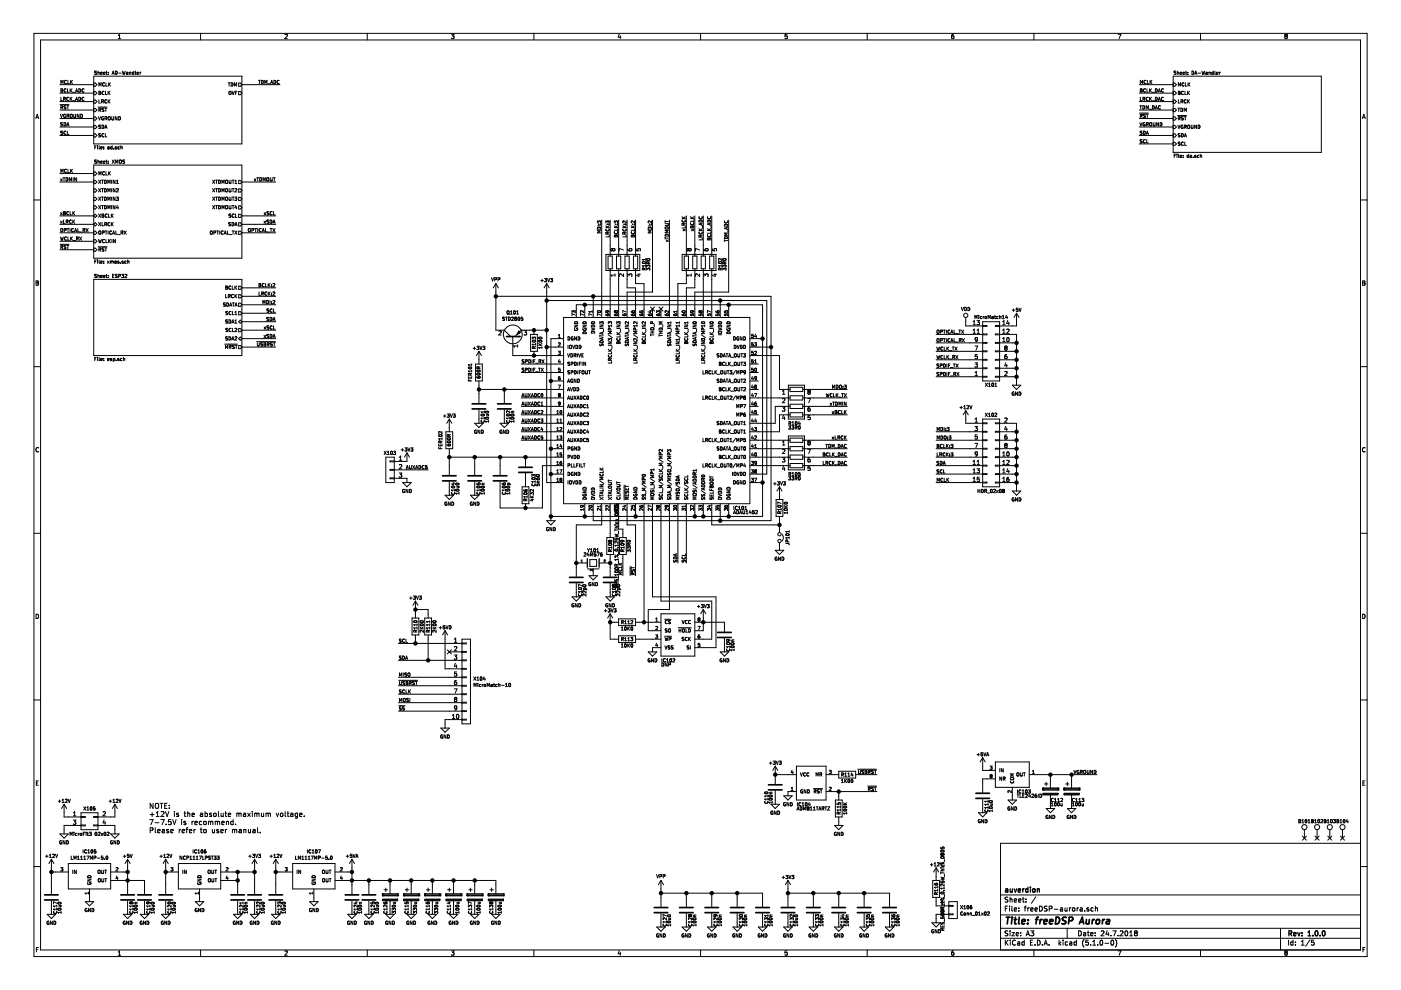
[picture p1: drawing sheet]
<svg xmlns="http://www.w3.org/2000/svg" width="297mm" height="210mm" viewBox="0 0 297 210" stroke-linecap="round" stroke-linejoin="round" font-family="sans-serif">
<g fill="none" stroke="#000" stroke-width=".21">
<path d="M7.2 7.1h282.7v195.7h-282.7zM8.6 8.5h279.9v192.9h-279.9zM12.7 17.9h7.2M12.7 19.7h7.2M12.9 17.7v-.7l.2 .5 .3-.5v.7M12.9 18.8l.4 .2-.1 .5h-.3zM12.9 19.2h.2M14 18.9a.31 .31 0 0 0-.4 .3 .31 .31 0 0 0 .4 .3M14.1 17.1a.31 .31 0 0 0-.4 .3 .31 .31 0 0 0 .4 .3M14.1 17.1h.1M14.3 18.8v.7h.3M14.4 17v.7h.3"/>
<path d="M14.9 18.8v.7M15 19.1l.3 .4M15 17v.7M15.1 17.3l.3 .4M15.3 18.8l-.4 .4M15.4 17l-.4 .4M15.4 19.6h.5M16 19.5l.2-.7 .3 .7M16.1 19.3h.3M16.7 18.8a.35 .35 0 0 1 .4 .4 .35 .35 0 0 1-.4 .3zM17.8 18.9a.31 .31 0 0 0-.4 .3 .31 .31 0 0 0 .4 .3M19.9 16.2h31.4v14.3h-31.4z"/>
<path d="M19.9 19.4h.3l.4 .3-.4 .4h-.3M19.9 17.6h.3l.4 .3-.4 .4h-.3M20.4 15.1h-.3v.2l.3 .3-.3 .1M20.8 15.1v.7M20.8 15.4l.2-.1 .1 .5M21 19.4l.3 .1-.1 .6h-.2zM21 18.3v-.7l.2 .5 .2-.5v.7M21 19.7h.2M21.3 15.5h.4l-.1-.2-.3 .1 .1 .3h.2M22 15.5h.3v-.2l-.3 .1v.3h.3M22 19.4h.1M22 19.4a.31 .31 0 0 0-.4 .3 .31 .31 0 0 0 .5 .3"/>
<path d="M22.2 17.6a.31 .31 0 0 0-.5 .3 .31 .31 0 0 0 .5 .3M22.4 19.4v.7h.3M22.5 17.6v.7h.3M22.5 15.3h.2M22.6 15.1v.6l.1 .1M22.9 19.4v.7M23 15.7v.1M23 15.3h.1M23 15.3v.1M23 17.6v.7M23 19.7l.3 .4M23.1 17.9l.3 .4"/>
<path d="M23.3 19.4l-.4 .3M23.4 17.6l-.4 .3M23.7 15.8l.3-.7 .2 .7M23.8 15.6h.3M24.4 15.1a.35 .35 0 0 1 .4 .3 .35 .35 0 0 1-.4 .4zM25.1 8.2h.5M25.1 7.5l.2-.2v.9M25.1 15.5h.6M26 15.1l.1 .7 .1-.5 .2 .5 .1-.7M26.8 15.3h.3v.5M27.1 15.5l-.3 .1 .1 .2 .2-.1M27.4 15.4l.3-.1 .1 .5"/>
<path d="M27.4 15.3v.5M28.1 15.4v.3h.3M28.1 15.3h.3M28.1 15.3v.1M28.4 15.1v.7M28.7 15.1l.1 .7M29 15.5h.4l-.1-.2-.3 .1 .1 .3h.2M29.7 15.3v.5M29.7 15.4h.1M29.7 15.3v.1M29.9 15.3h-.2M42.5 7.1v1.4"/>
<path d="M48.4 17.6h.4M48.6 19.5l.1-.1 .3 .1-.1 .5h-.3zM48.6 17.6v.7M49 17.6a.36 .36 0 0 1 .4 .3 .36 .36 0 0 1-.4 .4zM49.2 19.4l.2 .7 .3-.7M49.7 18.3v-.7l.2 .5 .3-.5v.7M49.9 19.7h.2M50.2 19.4h-.3v.7M50.6 17.6h.3l.4 .3-.4 .4h-.3zM50.6 19.4h.3l.4 .3-.4 .4h-.3zM51.3 17.9h8.1M54.8 17h.4"/>
<path d="M55 17v.7M55.4 17a.35 .35 0 0 1 .4 .4 .35 .35 0 0 1-.4 .3zM56.1 17.7v-.7l.3 .5 .2-.5v.7M56.8 17.8h.5M57.4 17.7l.2-.7 .2 .7M57.4 17.5h.4M58.1 17a.35 .35 0 0 1 .4 .4 .35 .35 0 0 1-.4 .3zM59.1 17.1a.31 .31 0 0 0-.4 .3 .31 .31 0 0 0 .5 .3M59.1 17.1h.1M60.4 7.3h.4l.1 .2-.5 .7h.5M77.9 7.1v1.4M95.7 8.1h.1"/>
<path d="M95.7 7.3h.6l-.3 .3 .2 .1v.4h-.5M113.2 7.1v1.4M131.3 7.2l-.2 .7h.5M131.5 7.6v.6M148.5 7.1v1.4M166.9 7.3h-.4l-.1 .4 .5-.1v.5h-.5M183.9 7.1v1.4M201.7 7.8l.2-.2h.3v.5M202.2 7.3h-.3l-.2 .3 .1 .5h.4M202.2 8.1h.1M219.2 7.1v1.4M237 7.3h.7l-.4 .9"/>
<path d="M241.6 17.9h7.1M241.6 19.7h7.1M241.8 19.2h.2M241.8 17.7v-.7l.2 .5 .2-.5v.7M242.1 18.9l-.3-.1v.7h.3l-.1-.3M242.1 18.9h.1M242.1 18.9l-.1 .3M242.9 18.9a.31 .31 0 0 0-.5 .3 .31 .31 0 0 0 .5 .3M243 17.1a.31 .31 0 0 0-.5 .3 .31 .31 0 0 0 .5 .3M243.2 18.8v.7h.3M243.3 17v.7h.3M243.7 18.8v.7"/>
<path d="M243.8 19.1l.3 .4M243.8 17v.7M243.9 17.3l.3 .4M244.1 18.8l-.4 .4M244.2 17l-.4 .4M244.3 19.6h.5M245 18.8a.35 .35 0 0 1 .4 .4 .35 .35 0 0 1-.4 .3zM245.6 19.5l.2-.7 .2 .7M245.6 19.3h.4M246.7 18.9a.31 .31 0 0 0-.5 .3 .31 .31 0 0 0 .5 .3M248.7 16.2h31.4v16.1h-31.4zM248.7 17.6h.4l.3 .3-.3 .4h-.4"/>
<path d="M248.7 19.4h.4l.3 .3-.3 .4h-.4M248.9 15.3l.1 .1M248.9 15.1v.2M249 15.4l.3 .2-.4 .1M249 15.1h.3M249 15.1h-.1M249.6 15.4l.3-.1v.5M249.6 15.1v.7M249.8 19.4l.4 .1-.1 .6h-.3zM249.8 19.7h.3M249.8 18.3v-.7l.3 .5 .2-.5v.7M250.2 15.5h.3v-.2l-.3 .1v.3h.3"/>
<path d="M250.8 15.5h.3v-.2l-.3 .1 .1 .3h.2M250.9 19.4a.31 .31 0 0 0-.4 .3 .31 .31 0 0 0 .4 .3M251 17.6a.31 .31 0 0 0-.4 .3 .31 .31 0 0 0 .4 .3M251.2 19.4v.7h.4M251.3 17.6v.7h.4M251.4 15.3h.2M251.4 15.1v.6l.2 .1M251.8 19.4v.7M251.8 15.7v.1M251.8 15.3h.1M251.8 15.3v.1M251.9 17.6v.7"/>
<path d="M251.9 19.7l.3 .4M252 17.9l.3 .4M252.2 19.4l-.4 .3M252.3 17.6l-.4 .3M252.7 15.1a.35 .35 0 0 1 .4 .3 .35 .35 0 0 1-.4 .4zM253.3 15.8l.2-.7 .3 .7M253.4 15.6h.3M254 15.5h.5M254.5 7.1v1.4M254.8 15.1l.2 .7 .1-.5 .1 .5 .2-.7M255.7 15.3h.2l.1 .5M256 15.5l-.4 .1 .2 .2 .2-.1"/>
<path d="M256.3 15.4l.3-.1v.5M256.3 15.3v.5M257 15.4v.3h.2M257 15.3h.2M257 15.3v.1M257.2 15.1v.7M257.6 15.1l.1 .7M257.9 15.5h.3v-.2l-.3 .1v.3h.3M258.6 15.3v.5M258.6 15.4h.1M258.6 15.3v.1M258.7 15.3h-.1"/>
<path d="M272.6 7.6l-.2-.1 .2-.2h.3l-.1 .3M272.6 7.6l-.2 .4 .2 .2 .3-.1M272.6 7.6h.2M272.8 7.6l.1 .2v.3M272.9 8.1h.1M7.6 25.1l.3-.9 .3 .9M7.7 24.9h.4M12.7 21.5h7.2M12.7 23.3h7.2M12.7 25.1h7.2M12.7 26.9h7.2M12.7 36.8h7.2"/>
<path d="M12.7 38.6h7.2M12.7 28.7h7.2M12.7 22.2h1.9M12.8 24.2l.2 .7 .3-.7M12.8 37.9l.4 .5M12.9 26.3h.1M12.9 20.6v.7h.3M12.9 36.6v-.7l.2 .5 .3-.5v.7M12.9 28.1h.1M12.9 26.3l.4 .3-.4 .1M12.9 28.1l.4 .3-.4 .1M13.1 22.8l.2 .3"/>
<path d="M13.2 37.9l-.4 .5M13.2 22.5l-.3-.1v.7M13.2 22.5h.1M13.3 22.5l-.1 .2-.3 .1M13.3 26l-.4 .1v.2M13.3 27.8l-.4 .1v.2M13.4 37.7h.4M13.5 21l.3-.1v-.2l-.3-.1v.7M13.6 26a.35 .35 0 0 1 .4 .4 .35 .35 0 0 1-.4 .3zM13.6 37.7v.7M13.6 22.5v.2M13.6 22.7h.1"/>
<path d="M13.6 21l.3 .3M13.6 22.5h.4M13.6 22.7l.4 .3-.4 .1M13.6 22.5h.1M13.8 24.6h.1v.2M13.9 24.3a.33 .33 0 0 0-.4 .3 .33 .33 0 0 0 .4 .3M13.9 24.8v.1M14 27.9a.31 .31 0 0 0-.5 .2 .31 .31 0 0 0 .5 .3M14 37.7a.35 .35 0 0 1 .4 .3 .35 .35 0 0 1-.4 .4zM14.1 35.9a.32 .32 0 0 0-.4 .3 .32 .32 0 0 0 .4 .3M14.1 35.9h.1M14.1 36.5h.1"/>
<path d="M14.2 22.4h.4M14.2 26.7l.2-.7 .2 .7M14.2 24.6l.3-.1 .1-.2-.4-.1v.7M14.2 26.5h.4M14.3 27.8v.7h.3M14.4 24.6l.2 .3M14.4 22.4v.7M14.4 35.9v.7h.3M14.6 20.7a.31 .31 0 0 0-.5 .3 .31 .31 0 0 0 .5 .3M14.7 38.4v-.7l.2 .5 .3-.5v.7M14.9 20.6v.7M14.9 24.3h.4l-.1 .6-.3-.1z"/>
<path d="M15 20.9l.3 .4M15 35.9v.7M15.1 36.2l.3 .4M15.3 20.6l-.4 .4M15.4 35.9l-.4 .4M15.4 21.4h.5M15.5 37.7v.7M15.6 24.2l.1 .6M15.7 24.8v.1M16 21.3l.2-.7 .3 .7M16 24.2v.6l-.3 .1M16.1 21.1h.3"/>
<path d="M16.2 37.7v.7l-.4-.7v.7M16.7 20.6a.35 .35 0 0 1 .4 .4 .35 .35 0 0 1-.4 .3zM16.8 24.2v.7l-.4-.7v.7M17.1 24.2a.35 .35 0 0 1 .4 .4 .35 .35 0 0 1-.4 .3zM17.8 20.7a.31 .31 0 0 0-.4 .3 .31 .31 0 0 0 .4 .3M19.9 35h31.4v19.7h-31.4zM19.9 21.2h.3l.4 .3-.4 .4h-.3M19.9 23h.3l.4 .3-.4 .4h-.3M19.9 24.8h.3l.4 .3-.4 .4h-.3M19.9 26.6h.3l.4 .3-.4 .4h-.3M19.9 28.4h.3l.4 .3-.4 .4h-.3M19.9 38.3h.3l.4 .3-.4 .3h-.3"/>
<path d="M19.9 36.5h.3l.4 .3-.4 .3h-.3M20.1 31.2h.2M20.4 30.9h-.3v.7M20.4 34h-.3v.2l.3 .3-.3 .1M20.7 30.9h.1M20.7 31.1v.5M20.8 33.9v.7M20.8 34.2h.2l.1 .4M20.8 22.7h1.9M20.9 24.7l.2 .7 .2-.7M20.9 40l.5 .7M20.9 38.2l.5 .7"/>
<path d="M21 21.1v.7h.3M21 37.1v-.7l.2 .5 .2-.5v.7M21 26.8h.1M21 26.8l.3 .3-.4 .1M21 30.9l.1 .7M21.1 23.3l.3 .3M21.3 23.3h-.3M21.3 23.2v-.2l-.3-.1v.7M21.3 28.4l-.4 .1 .4 .2v.3h-.4M21.3 23.2v.1M21.3 26.6l-.2-.1-.1 .3M21.3 31.4l.4-.1-.1-.1h-.3l.1 .4h.2"/>
<path d="M21.3 34.4l.4-.1-.1-.1h-.3l.1 .4h.2M21.4 38.2l-.5 .7M21.4 40l-.5 .7M21.5 21.5h.4v-.3l-.4-.1v.7M21.5 40h.4M21.5 38.2h.4M21.6 26.5h.2a.36 .36 0 0 1 .2 .5 .36 .36 0 0 1-.4 .2zM21.6 23.6h.4M21.7 21.5l.2 .3M21.7 38.2v.7M21.7 40v.7M21.9 24.8a.32 .32 0 0 0-.4 .3 .32 .32 0 0 0 .5 .3v-.3h-.2"/>
<path d="M22 34.4l.3-.1v-.1h-.3v.4h.3M22 31.5v.1M22 31.2h.1M22 23.6h.1M22 23l-.4 .1 .4 .2v.3M22 28.4a.31 .31 0 0 0-.4 .3 .31 .31 0 0 0 .4 .3M22.2 38.2a.35 .35 0 0 1 .4 .3 .35 .35 0 0 1-.4 .4zM22.2 40a.35 .35 0 0 1 .4 .3 .35 .35 0 0 1-.4 .4zM22.2 36.5a.31 .31 0 0 0-.5 .2 .31 .31 0 0 0 .4 .4M22.2 37l-.1 .1M22.2 22.9h.4M22.2 27.2l.3-.7 .2 .7"/>
<path d="M22.3 25.1h.3v-.3l-.3-.1v.7M22.3 27h.3M22.3 28.3v.7h.4M22.4 25.1l.3 .3M22.4 22.9v.7M22.5 36.4v.7h.3M22.5 34.2h.2M22.6 33.9v.6l.1 .1M22.6 21.2a.31 .31 0 0 0-.4 .3 .31 .31 0 0 0 .4 .3M22.9 31.2h.2l.1 .4M22.9 38.9v-.7l.2 .5 .2-.5v.7M22.9 21.1v.7"/>
<path d="M23 24.8l.1-.1 .3 .1-.1 .6-.3-.1zM23 34.6h.1M23 34.2h.1M23 36.4v.7M23 21.5l.3 .3M23.1 36.7l.3 .4M23.2 31.3l-.4 .1 .1 .2h.3M23.3 21.1l-.4 .4M23.4 36.4l-.4 .4M23.7 38.2v.7M23.7 40v.7M23.7 24.7v.7"/>
<path d="M23.7 25.4h.1M23.8 31.2l-.4 .1 .1 .3h.3M23.8 30.9v.7M23.8 33.9l.5 .7M24.1 24.7v.7h-.3M24.1 31.5v.1M24.3 33.9l-.5 .7M24.4 38.2v.7l-.4-.7v.7M24.4 40v.7l-.4-.7v.7M24.5 34.6v-.7l.3 .5 .2-.5v.7M24.7 31.2h-.3l.3 .4h-.3M24.7 38.9h.4"/>
<path d="M24.7 38.4l.2-.2v.7M24.8 24.7v.7l-.4-.7v.7M25.2 24.7a.35 .35 0 0 1 .4 .4 .35 .35 0 0 1-.4 .3zM25.3 31.2l-.3 .1 .1 .3h.2M25.6 31.2h.3v.4M25.6 30.9v.7M26.4 34h-.4v.2l.4 .3-.4 .1M45.1 40l.4 .7M45.1 38.2l.4 .7M45.5 40l-.4 .7M45.5 38.2l-.4 .7M45.7 40h.4"/>
<path d="M45.7 38.2h.4M45.9 38.2v.7M45.9 40v.7M46.3 38.2a.35 .35 0 0 1 .4 .3 .35 .35 0 0 1-.4 .4zM46.3 40a.35 .35 0 0 1 .4 .3 .35 .35 0 0 1-.4 .4zM47 38.9v-.7l.3 .5 .2-.5v.7M47.9 38.2l.4 .1v.5l-.2 .1-.3-.1zM48.6 38.2v.6l.1 .1 .3-.1v-.6M48.6 40v.6l.1 .1 .3-.1v-.6M49.2 40h.4M49.2 38.2h.4M49.4 38.2v.7"/>
<path d="M49.4 40v.7M49.8 38.9h.4M49.8 38.4l.2-.2v.7M50.6 38.3h.3l.4 .3-.4 .3h-.3zM51.3 38.6h7.2M53.9 37.9l.4 .5M54.3 37.9l-.4 .5M54.4 37.7h.4M54.6 37.7v.7M55.1 37.7a.35 .35 0 0 1 .4 .3 .35 .35 0 0 1-.4 .4zM55.8 38.4v-.7l.2 .5 .2-.5v.7M56.6 37.8h.4l-.1 .5h-.3z"/>
<path d="M57.3 37.7v.6M57.3 38.3h.1M57.7 37.7v.6h-.3M57.9 37.7h.4M58.1 37.7v.7M241.6 30.5h7.1M241.6 21.5h7.1M241.6 23.3h7.1M241.6 25.1h7.1M241.6 26.9h7.1M241.6 28.7h7.1M241.6 24h1.9"/>
<path d="M241.7 22.4h.4M241.7 26l.2 .7 .2-.7M241.8 20.6v.7h.3M241.8 24.6l.3-.1v-.2l-.3-.1v.7M241.9 22.4v.7M241.9 24.6l.3 .3M242.1 27.8l-.3 .1v.2l.3 .3-.4 .1M242.1 29.6l-.3 .1v.2l.3 .3-.4 .1M242.3 22.4a.35 .35 0 0 1 .4 .4 .35 .35 0 0 1-.4 .3zM242.3 21l.4-.1v-.2l-.4-.1v.7M242.4 27.8a.35 .35 0 0 1 .4 .4 .35 .35 0 0 1-.4 .3zM242.5 21l.2 .3"/>
<path d="M242.6 26.4h.2v.2M242.7 26a.33 .33 0 0 0-.4 .4 .33 .33 0 0 0 .4 .3M242.8 26.6l-.1 .1M242.8 29.6v.1M242.8 29.6a.31 .31 0 0 0-.4 .4 .31 .31 0 0 0 .4 .2M242.8 24.3h-.3v.2l.3 .3-.4 .1M243 23.1v-.7l.2 .5 .3-.5v.7M243 24.2h.4M243 28.5l.3-.7 .2 .7M243.1 26.4l.3-.1v-.2l-.3-.1v.7M243.1 28.3h.3M243.1 29.6v.7h.4"/>
<path d="M243.2 26.4l.3 .3M243.2 24.2v.7M243.4 20.7a.31 .31 0 0 0-.4 .3 .31 .31 0 0 0 .4 .3M243.6 23.2h.6M243.7 20.6v.7M243.8 20.9l.3 .4M244.1 20.6l-.4 .4M244.3 21.4h.5M244.3 22.4a.35 .35 0 0 1 .4 .4 .35 .35 0 0 1-.4 .3zM244.5 26v.6l.1 .1 .3-.1v-.6M244.9 23.1l.3-.7 .2 .7M245 20.6a.35 .35 0 0 1 .4 .4 .35 .35 0 0 1-.4 .3z"/>
<path d="M245 22.9h.3M245.6 21.3l.2-.7 .2 .7M245.6 21.1h.4M245.6 26v.7l-.4-.7v.7M246 26a.35 .35 0 0 1 .4 .4 .35 .35 0 0 1-.4 .3zM246 22.5a.32 .32 0 0 0-.4 .3 .32 .32 0 0 0 .4 .2M246.7 20.7a.31 .31 0 0 0-.5 .3 .31 .31 0 0 0 .5 .3M248.7 21.2h.4l.3 .3-.3 .4h-.4M248.7 23h.4l.3 .3-.3 .4h-.4M248.7 24.8h.4l.3 .3-.3 .4h-.4M248.7 26.6h.4l.3 .3-.3 .4h-.4M248.7 28.4h.4l.3 .3-.3 .4h-.4"/>
<path d="M248.7 30.2h.4l.3 .3-.3 .4h-.4M248.9 33h.3M249.3 32.7h-.4v.7M249.5 32.7h.1M249.5 32.9v.5M249.7 24.5h1.9M249.7 22.9h.4M249.7 26.5l.3 .7 .2-.7M249.8 21.1v.7h.4M249.8 25.1h.4v-.3l-.4-.1v.7M249.9 32.7l.1 .7M249.9 22.9v.7"/>
<path d="M250 25.1l.2 .3M250.2 28.4l-.4 .1 .3 .2v.3h-.3M250.2 30.2l-.4 .1 .3 .2v.3h-.3M250.2 33.2l.3-.1v-.1h-.3v.4h.3M250.4 22.9a.35 .35 0 0 1 .4 .4 .35 .35 0 0 1-.4 .3zM250.4 21.5h.3l.1-.3-.4-.1v.7M250.5 28.3h.2a.36 .36 0 0 1 .2 .4 .36 .36 0 0 1-.4 .3zM250.5 25h.1M250.6 25l.3 .3-.4 .1M250.6 21.5l.2 .3M250.8 26.6a.32 .32 0 0 0-.4 .3 .32 .32 0 0 0 .4 .3v-.3h-.1M250.9 33.4h.1"/>
<path d="M250.9 33h.1M250.9 33.3v.1M250.9 24.8l-.3-.1-.1 .3M250.9 30.2a.31 .31 0 0 0-.4 .3 .31 .31 0 0 0 .4 .2M251.1 23.6v-.7l.2 .5 .2-.5v.7M251.1 24.7h.4M251.1 29l.2-.7 .3 .7M251.1 26.9h.4v-.3l-.4-.1v.7M251.2 28.8h.3M251.2 30.1v.7h.3M251.3 24.7v.7M251.3 26.9l.2 .3"/>
<path d="M251.5 21.2a.31 .31 0 0 0-.4 .3 .31 .31 0 0 0 .4 .3M251.8 21.1v.7M251.8 26.6l.2-.1 .2 .1v.6l-.4-.1zM251.9 21.5l.3 .3M252 33h-.3v.4h.3M252 32.7v.7M252.2 21.1l-.4 .4M252.3 33h.3v.4M252.6 26.5v.6l.1 .1h.2l.1-.7M252.6 33.1l-.3 .1 .1 .2h.2M253 33.4h.1M253 33.3v.1"/>
<path d="M253.3 33l.3 .2-.3 .2M253.3 33h.1M253.5 33h-.2M253.7 26.5v.7l-.4-.7v.7M254 26.5a.35 .35 0 0 1 .4 .4 .35 .35 0 0 1-.4 .3zM254.2 33h-.4l.1 .4h.3M254.5 33h.2l.1 .4M254.5 32.7v.7M288.9 25.1l.3-.9 .3 .9M288.9 24.9h.5M7.2 42.4h1.4M7.6 59.6l.5 .1-.1 .3 .2 .2-.2 .3h-.4z"/>
<path d="M7.6 60h.4M12.7 49.4h7.2M12.7 47.6h7.2M12.7 53h7.2M12.7 45.8h7.2M12.7 51.2h7.2M12.7 51.8h1.9M12.8 46.9l.4 .5M12.8 45.1l.4 .5M12.8 50.2l.2 .7 .1-.5 .2 .5 .1-.7M12.9 52.4h.3l.1-.3-.4-.1v.7M12.9 48.5h.4v.4l-.1 .2-.3-.1z"/>
<path d="M13.1 52.4l.2 .3M13.2 46.9l-.4 .5M13.2 45.1l-.4 .5M13.5 44.9l.3 .1-.1 .2 .2 .2-.2 .2h-.2zM13.5 46.7v.7h.3M13.5 45.2h.2M13.6 52.3h.1M13.6 48.8h.4v-.3l-.4-.1v.7M13.6 52.3l.4 .3-.4 .1M14 52.1h-.4v.2M14 47h.4v-.3h-.4v.7M14.1 50.3a.32 .32 0 0 0-.4 .3 .32 .32 0 0 0 .4 .3"/>
<path d="M14.1 50.3h.1M14.1 50.9h.1M14.2 52h.4M14.2 47l.2 .4M14.2 48.4h.4M14.4 52v.7M14.4 50.2v.7h.3M14.4 48.4v.7M14.6 44.9a.31 .31 0 0 0-.5 .3 .31 .31 0 0 0 .5 .3M14.9 44.9v.7h.3M14.9 48.4v.7M15 50.2v.7"/>
<path d="M15.1 50.5l.3 .4M15.1 46.7a.31 .31 0 0 0-.4 .3 .31 .31 0 0 0 .4 .3M15.4 50.2l-.4 .4M15.4 44.9v.7M15.4 46.7v.7M15.5 51h.5M15.5 46.9l.3 .5M15.5 45.1l.3 .5M15.6 48.5a.31 .31 0 0 0-.4 .3 .31 .31 0 0 0 .4 .3M15.6 48.5h.1M15.8 49.1l.2-.7 .3 .7M15.8 46.7l-.4 .3"/>
<path d="M15.8 44.9l-.4 .4M15.9 48.9h.3M16.2 50.6h.3l.1-.3-.4-.1v.7M16.4 50.6l.2 .3M16.5 48.4v.7h.3M16.8 50.2l.5 .7M16.9 49.2h.5M17.3 50.2l-.5 .7M17.6 48.8h.3l.1-.3-.4-.1v.7M17.8 48.8l.2 .3M18.2 48.4l.5 .7M18.7 48.4l-.5 .7"/>
<path d="M19.9 59.2h31.4v16.2h-31.4zM19.9 45.8l.3-.4 .4 .4-.4 .3zM19.9 40h.3l.4 .4-.4 .3h-.3M19.9 50.8h.3l.4 .4-.4 .3h-.3M19.9 43.6h.3l.4 .4-.4 .3h-.3M19.9 41.8h.3l.4 .4-.4 .3h-.3M19.9 52.6h.3l.4 .4-.4 .3h-.3M19.9 49h.3l.4 .4-.4 .3h-.3M20.1 55.4h.2M20.2 47.2l.4 .4-.4 .3-.3-.3zM20.4 55.1h-.3v.7M20.4 58.2h-.3v.2l.3 .3-.3 .1"/>
<path d="M20.7 55.1v.1M20.7 55.4v.4M20.8 58.2v.7M20.8 58.4h.2l.1 .5M20.8 52.3h1.9M20.9 43.6l.5 .7M20.9 41.8l.5 .7M20.9 45.4l.5 .7M20.9 47.2l.5 .7M20.9 50.8l.2 .7 .1-.5 .1 .5 .2-.7M21 52.9h.3v-.3h-.3v.7M21 49.1l.1-.1 .3 .1v.3l-.2 .3-.2-.1z"/>
<path d="M21 55.1l.1 .7M21.1 52.9l.3 .4M21.3 55.6l.4-.1-.1-.1h-.3l.1 .4h.2M21.3 58.6h.4l-.1-.2-.3 .1 .1 .3h.2M21.4 43.6l-.5 .7M21.4 41.8l-.5 .7M21.4 45.4l-.5 .7M21.4 47.2l-.5 .7M21.5 43.6h.4M21.5 41.8h.4M21.6 45.4h.4l-.1 .3 .1 .3-.1 .1h-.3zM21.6 47.2v.7h.4"/>
<path d="M21.6 45.7h.3M21.7 52.8v.1M21.7 52.9l.3 .2-.4 .1M21.7 41.8v.7M21.7 43.6v.7M22 58.6h.3v-.2l-.3 .1v.3h.3M22 55.4h.1M22 55.8h.1M22 49h-.3v.7M22 52.6h-.2l-.1 .2M22 49.3h-.3M22 49h.1"/>
<path d="M22.1 49v.3M22.1 49.3h-.1M22.2 41.8a.35 .35 0 0 1 .4 .3 .35 .35 0 0 1-.4 .4zM22.2 43.6a.35 .35 0 0 1 .4 .3 .35 .35 0 0 1-.4 .4zM22.2 50.8a.31 .31 0 0 0-.5 .3 .31 .31 0 0 0 .4 .3M22.2 51.4h-.1M22.2 47.5h.3l.1-.3h-.4v.7M22.2 52.6h.4M22.3 49h.4M22.4 47.5l.2 .4M22.4 52.6v.7M22.5 50.8v.7h.3"/>
<path d="M22.5 49v.7M22.5 58.4h.2M22.6 58.2v.6l.1 .1M22.7 45.4a.31 .31 0 0 0-.4 .3 .31 .31 0 0 0 .4 .3M22.8 55.4l.4 .4M22.9 40.7v-.7l.2 .5 .2-.5v.7M22.9 42.5v-.7l.2 .5 .2-.5v.7M22.9 44.3v-.7l.2 .5 .2-.5v.7M22.9 49v.7M23 58.4v.1M23 58.8v.1M23 58.5h.1"/>
<path d="M23 58.9h.1M23 45.4v.7h.4M23 50.8v.7M23.1 51.1l.3 .4M23.2 55.4l-.4 .4M23.3 47.2h-.2a.33 .33 0 0 0-.2 .4 .33 .33 0 0 0 .4 .2M23.4 55.4v.4M23.4 50.8l-.4 .4M23.4 55.4h.3M23.4 55.4h.1M23.6 45.4v.7M23.6 47.2v.7"/>
<path d="M23.6 49h.1M23.6 49a.32 .32 0 0 0-.4 .3 .32 .32 0 0 0 .4 .3M23.7 41.8v.7M23.7 43.6v.7M23.7 49.6h-.1M23.7 45.7l.3 .4M23.7 47.5l.3 .4M23.7 55.4v.4M23.7 55.4h.3v.4M23.7 50.8v.7M23.9 49.7l.2-.7 .2 .7M23.9 58.5h.2"/>
<path d="M23.9 49.5h.4M24 45.4l-.4 .4M24 47.2l-.4 .4M24.2 58.2h-.3v.7h.3M24.4 55.4l.3 .1-.1 .3-.3-.1zM24.4 55.4h.1M24.4 41.8v.7l-.4-.7v.7M24.4 43.6v.7l-.4-.7v.7M24.5 50.8v.7l-.4-.7v.7M24.6 49v.7h.3M24.7 41.8h.4l-.2 .3 .2 .1v.2h-.4M24.7 40.1l.3-.1 .1 .2-.4 .5h.4"/>
<path d="M24.8 58.6h.1M24.8 58.6v.2h-.4M24.8 58.2l-.4 .1 .4 .3M24.9 43.5l-.2 .5h.4M25 49.7h.5M25 43.8v.5M25.1 58.5h.4v-.3h-.4v.7M25.2 55.4h-.2l.2 .4h-.2M25.5 55.8h.1M25.7 49.3h.3v-.3h-.3v.7M25.8 58.2h.4l-.2 .2 .2 .1v.3h-.4M25.8 49.3l.3 .4"/>
<path d="M26.1 55.4h-.3l.3 .4h-.3M26.3 49l.5 .7M26.5 58.2h.2l.2 .2-.4 .5h.4M26.7 55.4l-.3 .1 .1 .3h.2M26.8 49l-.5 .7M27.1 55.1v.7M27.1 55.4h.2l.1 .4M44.6 49.1l.2-.1 .2 .1-.1 .5h-.3zM45.1 43.6l.4 .7M45.1 41.8l.4 .7M45.3 49.3h.4v-.3h-.4v.7M45.5 43.6l-.4 .7"/>
<path d="M45.5 41.8l-.4 .7M45.7 43.6h.4M45.7 41.8h.4M45.9 41.8v.7M45.9 43.6v.7M45.9 49h.4M46.2 49v.7M46.3 41.8a.35 .35 0 0 1 .4 .3 .35 .35 0 0 1-.4 .4zM46.3 43.6a.35 .35 0 0 1 .4 .3 .35 .35 0 0 1-.4 .4zM46.6 49v.7M47 40.7v-.7l.3 .5 .2-.5v.7M47 42.5v-.7l.3 .5 .2-.5v.7"/>
<path d="M47 44.3v-.7l.3 .5 .2-.5v.7M47.3 49a.31 .31 0 0 0-.4 .3 .31 .31 0 0 0 .4 .3M47.5 49.7l.2-.7 .3 .7M47.6 49.5h.3M47.8 40.1l.2-.1 .3 .1-.1 .6-.4-.1zM47.8 41.9l.2-.1 .3 .1-.1 .6-.4-.1zM47.9 43.6l.4 .1v.5l-.2 .1-.3-.1zM48.2 49v.7h.3M48.5 47.2v.2l.4 .3-.4 .1M48.6 41.8v.6l.1 .1 .3-.1v-.6M48.6 43.6v.6l.1 .1 .3-.1v-.6M48.6 47.2h.3"/>
<path d="M48.6 47.2h-.1M48.6 49.7h.5M49 45.4l-.5 .1 .5 .5h-.5M49.2 49h.4M49.2 47.2a.36 .36 0 0 1 .4 .3 .36 .36 0 0 1-.4 .4zM49.2 43.6h.4M49.2 41.8h.4M49.4 41.8v.7M49.4 43.6v.7M49.4 49v.7M49.7 45.4a.31 .31 0 0 0-.5 .3 .31 .31 0 0 0 .5 .3M49.8 41.8h.4l-.2 .3 .2 .1v.2h-.4"/>
<path d="M49.8 49l.4 .7M49.8 40.1l.3-.1 .1 .2-.4 .5h.4M49.8 47.9l.2-.7 .3 .7M49.9 47.7h.3M49.9 45.4v.7h.4M50 43.5l-.2 .5h.4M50.1 43.8v.5M50.2 49l-.4 .7M50.6 43.6h.3l.4 .4-.4 .3h-.3zM50.6 40h.3l.4 .4-.4 .3h-.3zM50.6 41.8h.3l.4 .4-.4 .3h-.3zM50.6 45.4h.3l.4 .4-.4 .3h-.3z"/>
<path d="M50.6 47.2h.3l.4 .4-.4 .3h-.3zM50.6 49h.3l.4 .4-.4 .3h-.3zM51.3 49.4h7.2M51.3 47.6h7.2M51.3 45.8h7.2M53.7 48.5l-.3-.1v.7M53.7 48.5h.1M53.8 48.5l-.1 .3h-.3M54 48.4h.4M54.2 48.4v.7M54.6 48.4v.7M55.4 48.5a.32 .32 0 0 0-.5 .3 .32 .32 0 0 0 .5 .3"/>
<path d="M55.6 49.1l.2-.7 .2 .7M55.6 48.9h.4M56 46.9l.3 .5M56 45.1l.4 .5M56.3 48.4v.7h.3M56.3 46.9l-.3 .5M56.4 45.1l-.4 .5M56.7 49.2h.5M56.9 47v.1M56.9 47.1v.2h-.3M57 46.7l-.4 .1 .3 .2M57 44.9h-.4v.2l.4 .3-.4 .1"/>
<path d="M57.3 46.7a.36 .36 0 0 1 .4 .3 .36 .36 0 0 1-.4 .4zM57.3 48.4h.4M57.5 48.4v.7M57.7 44.9a.32 .32 0 0 0-.4 .3 .32 .32 0 0 0 .4 .3M57.8 48.4l.5 .7M57.9 47.4l.2-.7 .2 .7M57.9 47.2h.4M58 44.9v.7h.3M58.3 48.4l-.5 .7M104.2 58.9l.2 .7 .3-.7M104.9 59.3l.3-.1 .1-.3h-.4v.7M105.6 59.3l.3-.1 .1-.3h-.4v.7"/>
<path d="M114.7 59.5h.5M114.9 59.2v.6M115.5 59.1h.4l-.2 .2 .2 .2v.2h-.4M116.1 59.1l.2 .7 .3-.7M116.7 59.1h.5l-.3 .2 .3 .2-.1 .2h-.4M126.7 47.9h.7M126.7 47.3v-.5l.2 .3 .1-.2h.3v.4M126.7 48.2a.37 .37 0 0 1 .5 0 .37 .37 0 0 1 .2 .4h-.7zM126.9 47.5h.1M127.3 47.5h.1M127.4 48.9h-.7l.5 .2-.5 .3h.7M127.6 46.7v20.6"/>
<path d="M128.5 48.2h.7M128.5 47.9l.3 .3M128.5 53.9h7.1v3.5h-7.1zM128.5 49.3v.3h.7M128.5 48.6a.31 .31 0 0 0 .3 .4 .31 .31 0 0 0 .3-.4M128.5 49.3h.1M128.5 49.3h.2M128.7 47.5h.1M128.7 46.9v.2l-.2-.3v.5M128.7 49.3h.1M128.8 46.9h.3v.4M128.8 49.3v.3"/>
<path d="M128.8 46.9h-.1M128.9 54.3h.9v2.7h-.9zM129.1 47.5h.1M129.2 49.9v.3h-.7M129.2 49.3l-.4 .2M129.2 47.9l-.5 .2M129.4 46.7v7.6M129.4 57v10.3M129.9 52.9v.1M129.9 52.9l-.2-.2-.2 .2 .2 .3 .2-.2M129.9 52.9l.1-.2 .4 .2-.2 .3-.3-.2M130.2 48.2h.7"/>
<path d="M130.2 47.9l.4 .3M130.3 49.9l.3 .1 .3-.2v.4h-.7zM130.3 49.1h.1M130.4 58.1v.5M130.4 58.3h-.9l.2 .3M130.5 47.5h.1M130.5 46.9v.2l-.3-.3v.5M130.6 46.9h.3v.4M130.6 50v.2M130.6 46.9h-.1M130.7 54.3h.9v2.7h-.9zM130.9 47.5h.1"/>
<path d="M130.9 49.1a.31 .31 0 0 1-.3 .4 .31 .31 0 0 1-.3-.4M130.9 48.5v.3h-.7M130.9 47.9l-.4 .2M131.2 46.7v7.6M131.2 57v10.3M132 48.2h.7M132 47.9l.4 .3M132.1 49.3l-.1 .3h.7M132.1 46.9v.3M132.1 47.2h.1M132.1 49.3h.2M132.1 48.6a.31 .31 0 0 0 .3 .4 .31 .31 0 0 0 .3-.4"/>
<path d="M132.1 49.3h.1M132.1 46.9h.1M132.2 58.1v.5l-.7-.5-.2 .1 .1 .4M132.2 53l-.9-.4v.6M132.3 47.5h.1M132.3 49.3h.1M132.4 49.3v.3M132.5 54.3h.9v2.7h-.9zM132.7 47.5h.1M132.7 49.9v.3h-.7M132.7 46.8v.5l-.4-.4h-.2M132.7 49.3l-.3 .2"/>
<path d="M132.7 47.9l-.4 .2M133 57v4h1.8v6.3M133 46.7v7.6M133.1 52.8l.1 .3 .3 .1 .4-.1v-.3h-.4l-.1 .2 .2 .2M133.1 58.6v-.5l.3 .3 .1-.3h.3l.2 .1-.1 .4M133.8 48.2h.7M133.8 47.9l.4 .3M133.9 46.9v.3M133.9 47.2h.1M133.9 49.1h.1M133.9 49.9l.3 .1 .3-.2v.4h-.7zM133.9 46.9h.1"/>
<path d="M134.1 47.5h.1M134.2 50v.2M134.3 54.3h.9v2.7h-.9zM134.5 49.1a.31 .31 0 0 1-.3 .4 .31 .31 0 0 1-.3-.4M134.5 47.5h.1M134.5 46.8v.5l-.4-.4h-.2M134.5 48.5v.3h-.7M134.5 47.9l-.4 .2M134.8 46.7v7.6M134.8 57v3.1h1.7v7.2M134.9 52.7v.4l.4 .1-.1-.3 .4-.2 .2 .2-.1 .3M135.2 58.2h.6"/>
<path d="M135.5 58v.6l-.7-.2M136.2 55.6a.34 .34 0 0 1 .4-.2 .34 .34 0 0 1 .3 .4 .37 .37 0 0 1-.4 .1 .37 .37 0 0 1-.3-.3zM136.6 57.2l-.1-.3-.2-.1-.1 .4h.7M136.9 55h-.7l.2 .2M136.9 54.8v.4M136.9 56.1v.4M136.9 56.8l-.3 .2M136.9 56.3h-.7l.2 .2M137.1 56.6v-.4l.3 .2 .1-.2h.2v.4M137.1 57.3v-.5l.3 .3 .1-.3 .2 .1v.4M137.1 54.9h.1a.33 .33 0 0 1 .3-.1 .33 .33 0 0 1 .2 .3 .33 .33 0 0 1-.4 .1 .33 .33 0 0 1-.2-.3zM137.4 47.9h.7"/>
<path d="M137.5 55.9l-.1-.3-.2-.1-.1 .4h.7M137.5 48.2a.37 .37 0 0 1 .4 0 .37 .37 0 0 1 .2 .4h-.7zM137.7 47.5h.1M137.8 55.5l-.3 .2M138.1 47.5h.1M138.1 46.8v.5l-.5-.5-.2 .2 .1 .2M138.1 48.9h-.7l.5 .2-.5 .3h.7M138.3 46.7v15.2h-5.3v5.4M141 46.8v.4M141 50.3v.4M141 50.5h.7M141 47.4l.7 .1-.1 .3h-.6"/>
<path d="M141 47h.7M141.1 49.8a.38 .38 0 0 1 .4-.1 .38 .38 0 0 1 .2 .3h-.7zM141.1 48.1h.5l.1 .4-.6 .1zM141.2 50.9l.5 .3M141.7 50.9l-.5 .3M141.7 48.9h-.7l.5 .2-.5 .2h.7M141.9 46.7v20.6M144.6 46.3h.7M144.6 46l.4 .3M144.6 53.9h7.2v3.5h-7.2zM144.7 46.7a.31 .31 0 0 0 .2 .4 .31 .31 0 0 0 .3-.4M144.8 48.6l.5 .3"/>
<path d="M145 47.7l-.1-.3h-.2l-.1 .3h.7M145.1 54.3h.9v2.7h-.9zM145.3 48v.3h-.7M145.3 48.6l-.5 .3M145.3 47.4l-.3 .2M145.3 46l-.4 .3M145.5 45.8v8.5M145.5 57v3.1h-1.8v7.2M146 52.9l-.1-.2-.3 .2 .2 .3 .2-.2M146 52.9v.1M146 52.9l.2-.2 .3 .2-.1 .3-.4-.2M146.4 46.3h.7"/>
<path d="M146.4 46l.4 .3M146.5 47.2h-.1M146.5 58.3h-.9l.3 .3M146.5 58.1v.5M146.6 48.6l.5 .3M146.7 48.1v.2M146.8 48l-.1 .1M146.8 47.9l.3 .1v.3h-.7l.1-.3 .2 .1M146.8 47.9v.1M146.9 54.3h.9v2.7h-.9zM147 47.2a.32 .32 0 0 1-.3 .5 .32 .32 0 0 1-.3-.5M147.1 48.6l-.5 .3"/>
<path d="M147.1 46.6v.3h-.7M147.1 46l-.4 .3M147.3 57v4h-1.8v6.3M147.3 45.8v8.5M147.5 58.2v.4M147.5 58.1v.1M148.2 48.9h.7M148.2 48.5l.4 .4M148.2 46.8a.38 .38 0 0 1 .5-.1 .38 .38 0 0 1 .2 .3h-.7zM148.2 46a.31 .31 0 0 0 .3 .4 .31 .31 0 0 0 .3-.4M148.2 49.2a.31 .31 0 0 0 .3 .4 .31 .31 0 0 0 .3-.4M148.3 58.1v.5l-.5-.5h-.3"/>
<path d="M148.3 53l-.9-.4v.6M148.6 50.3l-.1-.3-.3-.1v.4h.7M148.7 54.3h.9v2.7h-.9zM148.7 47.4v.3M148.9 50.5v.4h-.7M148.9 49.9l-.3 .2M148.9 48.5l-.4 .3M148.9 47.3l-.7 .2 .7 .2M148.9 47.8v.6M149.1 45.8v8.5M149.1 57v10.3M149.2 52.8l.1 .3 .3 .1 .5-.1v-.3h-.5v.2l.2 .2"/>
<path d="M149.2 58.6v-.5l.4 .3 .1-.3h.3l.1 .1-.1 .4M150 48.9h.7M150 48.5l.4 .4M150 46.8a.38 .38 0 0 1 .5-.1 .38 .38 0 0 1 .2 .3h-.7zM150 46a.31 .31 0 0 0 .3 .4 .31 .31 0 0 0 .3-.4M150 49.8a.32 .32 0 0 0 .3 .4 .32 .32 0 0 0 .4-.4M150 50.5l.3 .1 .2-.1h.2v.4h-.7zM150.3 50.6v.3M150.5 54.3h.9v2.7h-.9zM150.5 47.4v.3M150.6 49.8h.1M150.7 49.1v.4h-.7"/>
<path d="M150.7 48.5l-.4 .3M150.7 47.3l-.7 .2 .7 .2M150.7 47.8v.6M150.9 45.8v8.5M150.9 57v10.3M151 52.7v.4l.5 .1-.1-.3 .4-.2 .1 .2-.1 .3M151.3 58.2h.6M151.6 58v.6l-.6-.2M152.4 55.6a.34 .34 0 0 1 .4-.2 .34 .34 0 0 1 .2 .4 .37 .37 0 0 1-.4 .1 .37 .37 0 0 1-.2-.3zM152.7 57.2v-.3l-.3-.1-.1 .4h.7M153 54.8v.4l-.5-.4-.2 .1 .1 .3M153 56.1v.4"/>
<path d="M153 56.3h-.7l.2 .2M153 56.8l-.3 .2M153.2 57.3v-.5l.3 .3 .1-.3 .3 .1v.4M153.3 54.9a.33 .33 0 0 1 .4-.1 .33 .33 0 0 1 .2 .3 .36 .36 0 0 1-.4 .1 .36 .36 0 0 1-.2-.3zM153.3 55.1h.1M153.5 56.3v.1l-.3-.2v.4M153.6 50.8v.4M153.6 51h.7M153.6 56.2l.3 .1v.3M153.6 56.2l-.1 .1M153.6 55.9v-.3l-.3-.1-.1 .4h.7M153.6 47.7a.38 .38 0 0 1 .4-.1 .38 .38 0 0 1 .3 .3h-.7z"/>
<path d="M153.6 46.8a.31 .31 0 0 0 .3 .5 .31 .31 0 0 0 .3-.5M153.7 50.2a.38 .38 0 0 1 .4 0 .38 .38 0 0 1 .2 .4h-.7zM153.9 55.5l-.3 .2M154.1 48.2v.4M154.3 49.4h-.7l.5 .2-.5 .3h.7M154.3 48.2l-.7 .2 .7 .2M154.3 48.7v.6M154.5 46.7v15.2h-7.2v5.4M288.5 42.4h1.4M288.9 59.6l.5 .1-.2 .3 .2 .2-.1 .3h-.4zM288.9 60h.3M7.2 77.7h1.4"/>
<path d="M20.1 76.1h.2M20.4 75.8h-.3v.7M20.7 75.8h.1M20.7 76v.5M21 75.8l.1 .7M21.3 76.2h.4l-.1-.2-.3 .1 .1 .3h.2M22 76v.1M22 76.4v.1M22.8 76.2h.4l-.1-.2-.3 .1 .1 .3h.2M23.4 76.1h.1M23.4 76.1l.3 .2-.3 .1M23.7 76l-.3 .1"/>
<path d="M24 76v.7M24 76l.4 .1-.1 .3h-.3M24.6 76.4v.1M25 76.1h.1M25 76.1l.3 .2-.3 .1M25.2 76l-.2 .1M25.8 76l-.3 .1 .1 .3h.2M26.2 75.8v.7M26.2 76.1l.2-.1 .1 .5M47.6 73h2.8M47.8 64.3l-.4 .1 .4 .4-.4 .1M47.8 73.9v-.7l.2 .5 .3-.5v.7"/>
<path d="M47.8 60.6l.4 .2-.1 .2 .2 .2-.2 .1h-.3zM47.8 62.4v.7h.4M47.8 61h.3M48.1 64.2a.36 .36 0 0 1 .4 .4 .36 .36 0 0 1-.4 .3zM48.2 70h.1M48.3 67.9l-.5 .1 .5 .4-.5 .1M48.3 71.4l-.5 .1 .5 .5-.5 .1M48.3 70l-.1 .3h-.3M48.3 69.6l-.4 .2 .3 .2M48.3 66.1l-.4 .1 .4 .3v.1l-.4 .1M48.4 62.8h.3l.1-.3-.4-.1v.7M48.5 67.8a.36 .36 0 0 1 .5 .4 .36 .36 0 0 1-.5 .3z"/>
<path d="M48.5 71.4a.36 .36 0 0 1 .5 .4 .36 .36 0 0 1-.5 .3zM48.6 62.8l.2 .3M48.6 73.6l.4-.1v-.3h-.4v.7M48.7 64.9l.2-.7 .2 .7M48.7 64.7h.4M48.8 73.6l.2 .3M49 60.7a.31 .31 0 0 0-.5 .3 .31 .31 0 0 0 .5 .3M49 66.1a.31 .31 0 0 0-.5 .3 .31 .31 0 0 0 .5 .2M49 69.7a.31 .31 0 0 0-.5 .3 .31 .31 0 0 0 .5 .2M49.1 68.5l.3-.7 .2 .7M49.1 72.1l.3-.7 .2 .7M49.2 68.3h.3"/>
<path d="M49.2 71.9h.3M49.2 60.6v.7h.4M49.3 66v.7h.3M49.3 69.6v.7h.3M49.3 64.2h.4M49.5 64.2v.7M49.5 62.5a.31 .31 0 0 0-.4 .3 .31 .31 0 0 0 .4 .3M49.7 73.2l-.4 .1 .4 .3v.2l-.4 .1M49.8 69.7l.3-.1 .1 .2-.4 .5h.4M49.8 66.2l.2-.2v.7M49.8 68l.2-.2v.7M49.8 60.6v.7"/>
<path d="M49.8 62.4v.7M49.8 64.9l.2-.7 .3 .7M49.8 66.7h.4M49.8 68.5h.4M49.8 71.4h.3l.1 .2-.4 .5h.4M49.8 71.4v.1M49.9 73.2h.4M49.9 64.7h.3M49.9 60.9l.3 .4M49.9 62.7l.3 .4M50.1 73.2v.7M50.2 60.6l-.4 .4"/>
<path d="M50.2 62.4l-.4 .4M50.6 60.7h.3l.4 .3-.4 .4h-.3zM50.6 62.5h.3l.4 .3-.4 .4h-.3zM50.6 64.3h.3l.4 .3-.4 .4h-.3zM50.6 66.1h.3l.4 .3-.4 .4h-.3zM50.6 69.7h.3l.4 .3-.4 .3h-.3zM50.6 73.3h.3l.4 .3-.4 .3h-.3zM50.6 71.8l.3-.3 .4 .3-.4 .3zM50.6 68.2l.3-.3 .4 .3-.4 .4zM51.3 71.8h7.2M51.3 64.6h7.2M51.3 73.6h7.2"/>
<path d="M51.3 62.8h7.2M51.3 61h7.2M51.3 68.2h7.2M51.3 66.4h7.2M51.3 70h7.2M54.4 72.4h4M54.6 72.7l.1 .7 .3-.2v-.5M54.9 60.1l.4 .1-.2 .2 .2 .3-.1 .1h-.3zM54.9 61.9v.7h.3M54.9 60.4h.2M55.5 62.3l.3-.1v-.2l-.3-.1v.7M55.6 62.3l.3 .3"/>
<path d="M55.7 72.7h-.4v.2l.4 .3-.4 .1M55.7 64.4v-.7l.3 .5 .2-.5v.7M56 72.7h.3l-.1 .3 .2 .2-.2 .2h-.2zM56 73h.2M56 71.1l.3 .5M56 60.2a.31 .31 0 0 0-.4 .3 .31 .31 0 0 0 .4 .2M56 69.3l.4 .5M56.3 60.1v.7h.3M56.3 71.1l-.3 .5M56.4 69.3l-.4 .5M56.5 61.9a.32 .32 0 0 0-.4 .4 .32 .32 0 0 0 .5 .2M56.5 61.9l.1 .1"/>
<path d="M56.5 63.7a.35 .35 0 0 1 .4 .4 .35 .35 0 0 1-.4 .3zM56.8 73l.3 .4M56.9 60.1v.7M56.9 61.9v.7M56.9 71.3h.1M56.9 71.3v.2h-.3M57 67.3h-.4v.3l.4 .3-.4 .1M57 70.9l-.4 .1 .3 .3M57 62.2l.3 .4M57 60.4l.3 .4M57 69.1h-.4v.3l.4 .2-.4 .2M57 65.5l-.4 .1v.2l.4 .3-.4 .1"/>
<path d="M57 72.7h-.3v.7M57 72.7h.1M57 73h-.3M57 72.7v.3M57 73h.1M57.2 63.7v.7M57.3 70.9a.36 .36 0 0 1 .4 .3 .36 .36 0 0 1-.4 .4zM57.3 67.3a.36 .36 0 0 1 .4 .3 .36 .36 0 0 1-.4 .4zM57.3 61.9l-.4 .4M57.3 60.1l-.4 .4M57.5 64.4h.1M57.6 64h.1"/>
<path d="M57.6 60.4h.1M57.6 60.7v.1M57.6 62.2h.1M57.6 62.5v.1M57.7 65.6a.32 .32 0 0 0-.4 .2 .32 .32 0 0 0 .4 .3M57.7 69.1a.32 .32 0 0 0-.4 .3 .32 .32 0 0 0 .4 .3M57.7 72.7l-.4 .1 .4 .3v.2h-.4M57.9 63.8l.2-.1 .2 .2-.5 .5h.5M57.9 62l.2-.1 .2 .2-.5 .5h.5M57.9 60.2l.2-.1 .2 .2-.5 .5h.5M57.9 68l.2-.7 .2 .7M57.9 71.6l.2-.7 .2 .7"/>
<path d="M57.9 67.8h.4M57.9 72.7h.4M57.9 71.4h.4M58 65.5v.7h.3M58 69.1v.7h.3M58.1 72.7v.7M99.3 79.8v.4h.7v-.4M99.3 77.9h.1a.36 .36 0 0 1 .3-.1 .36 .36 0 0 1 .3 .2l-.1 .1a.33 .33 0 0 1-.4 .1 .33 .33 0 0 1-.2-.3zM99.6 79.9v.3M99.7 79.5l-.1-.3h-.2l-.1 .3h.7M100 77.1v.4M100 78.5v.4"/>
<path d="M100 79.1l-.3 .3M100 78.7h-.7l.2 .2M100 77.3h-.7l.2 .2M100.3 73.8h.5M100.6 73.6v.5M100.8 77.2h1.5v3.6h-1.5zM101.1 73.4h.4l-.2 .3 .2 .1v.2h-.4M101.1 79.9l.2 .2 .4 .1v-.4l-.3 .1 .1 .3M101.1 78.5h.1a.33 .33 0 0 1 .3-.1 .33 .33 0 0 1 .3 .3l-.1 .1a.33 .33 0 0 1-.4 .1 .33 .33 0 0 1-.2-.4zM101.1 79.2a.34 .34 0 0 1 .4-.1 .34 .34 0 0 1 .3 .3 .37 .37 0 0 1-.4 .1 .37 .37 0 0 1-.3-.3zM101.5 78.2l-.1-.4h-.3v.4h.7M101.5 74.5v2.7"/>
<path d="M101.5 74.5l-.5 .9M101.5 74.5l.6 .9M101.7 73.4l.3 .7 .2-.7M101.8 77.8l-.3 .2M102.4 73.4h.4l-.2 .3 .2 .1v.2h-.4M105.1 62.8h58.4v47.6h-37.7v-3.6M105.1 60.1l-.5 .9M105.1 60.1v9.9h1.8l1.4 1.4M105.1 60.1l.6 .9M105.8 70.2l.3-.1 .2 .3-.6 .6h.6M107 67.3h-.4v.2l.4 .3-.4 .1M107.2 67.2h.4"/>
<path d="M107.4 67.2v.7M107.6 65.9l.3 .1 .1 .4-.2 .2-.3-.1zM107.6 66.4l.4 .3M107.8 67.2a.36 .36 0 0 1 .4 .4 .36 .36 0 0 1-.4 .3zM108.2 66.6h.4M108.2 66.1l.2-.2v.7M108.5 67.3l.2-.1 .2 .2-.5 .5h.5M108.7 71.4v4h10.8M109 65.9a.3 .3 0 0 1 .3 .3 .3 .3 0 0 1-.3 .3zM109.3 67.5l-.2 .2 .2 .2 .2-.1-.1-.3M109.3 67.5l-.2-.1 .2-.2 .2 .2-.1 .1M109.3 67.5h.1"/>
<path d="M109.5 66.1l.2-.2v.7M109.5 66.6h.4M109.7 73.4h-.9l.3 .2M109.7 73.1v.5M109.9 67.3a.3 .3 0 0 1 .3 .3 .3 .3 0 0 1-.3 .3zM110.5 70h.1M110.5 70l-1.3 1.4M110.5 77.2h9M110.5 79h9M110.5 70h5.4M110.8 67.2h-.3v.4l.3-.1 .1 .3-.2 .1h-.2M111.1 76.3h-.4v.2l.4 .3-.4 .1"/>
<path d="M111.1 78.1h-.4v.2l.4 .3-.4 .1M111.1 70.1h.6l-.3 .4 .2 .1 .1 .3-.2 .1-.4-.1M111.4 78.4h.3l.1-.3h-.4v.7M111.7 76.3h-.3v.7M111.7 76.3h.1M111.8 76.3l-.1 .3h-.3M112.1 76.3a.35 .35 0 0 1 .4 .3 .35 .35 0 0 1-.4 .4zM112.1 78.1a.35 .35 0 0 1 .4 .3 .35 .35 0 0 1-.4 .4zM112.5 70.9h1.4v3.6h-1.4zM112.8 76.3v.7M112.8 78.1v.7M112.9 71.9v-.4l.2 .2 .1-.2h.3v.4"/>
<path d="M112.9 72.2a.34 .34 0 0 1 .4-.1 .34 .34 0 0 1 .2 .3 .37 .37 0 0 1-.4 .1 .37 .37 0 0 1-.2-.3zM112.9 73.5v.4h.7M112.9 73.5h.3v.4M112.9 73.5h.1M113.1 76.6h.3M113.1 78.4h.3M113.2 70v.9M113.2 74.5v.9M113.5 76.3h-.4v.7M113.5 78.1h-.4v.7M113.6 73h-.7l.2 .2M113.6 73.5l-.4 .2"/>
<path d="M113.6 72.8v.4M113.6 77h.5M113.6 78.8h.5M114.2 78.1h.4M114.2 72.8l.4 .4M114.2 73.2h.7M114.2 71.6l.1-.1a.33 .33 0 0 1 .4-.1 .33 .33 0 0 1 .2 .4h-.1a.33 .33 0 0 1-.4 .1 .33 .33 0 0 1-.2-.3zM114.2 72.2a.34 .34 0 0 1 .4-.1 .34 .34 0 0 1 .3 .3 .37 .37 0 0 1-.4 .1 .37 .37 0 0 1-.3-.3zM114.3 76.6h.3v-.3h-.3v.7M114.4 78.1v.7M114.4 76.6l.3 .4M114.7 78.1l.5 .7"/>
<path d="M114.9 73.5v.4M114.9 73.7h-.7l.2 .2M114.9 76.3l.5 .7M114.9 72.8l-.4 .3M115.2 78.1l-.5 .7M115.4 76.3l-.5 .7M115.9 60.1l-.5 .9M115.9 60.1v42.2h3.6M115.9 60.1l.5 .9M115.9 63.7h46.7v36.8h-3.6M115.9 73.6h3.6M118.4 74.5h.4l-.2 .2 .2 .1v.3h-.4"/>
<path d="M118.4 71.1l.2-.2v.7M118.4 72.7h.3l.1 .2-.4 .5h.4M118.4 71.6h.4M118.6 76.2l-.2 .5h.4M118.7 79.9l-.3 .1v.4l.1 .2 .3-.1-.1-.4-.3 .2M118.7 76.5v.5M118.8 78.1h-.4v.3h.3l.1 .3h-.4M119.5 71.8h-2.7v38.6M119.5 67.3h39.5v39.5h-39.5zM120.3 75l.3 .7 .2-.7M120.4 77.5h.3M120.4 71.4a.35 .35 0 0 1 .4 .4 .35 .35 0 0 1-.4 .3z"/>
<path d="M120.4 73.2v.7M120.8 77.4l-.1 .1M120.8 73.3l.1-.1 .3 .1-.1 .6-.3-.1zM120.8 78.6l-.4 .1 .3 .3v.2h-.3M120.8 76.8l-.4 .1 .3 .3 .1 .2M121 75a.36 .36 0 0 1 .4 .3 .36 .36 0 0 1-.4 .4zM121.1 79l.3-.1v-.3h-.3v.7M121.1 77.2l.3-.1v-.3h-.3v.7M121.4 73.2l.2 .7 .3-.7M121.5 71.4a.31 .31 0 0 0-.4 .4 .31 .31 0 0 0 .4 .2v-.2h-.1M121.7 75.4l.4-.1v-.2l-.4-.1v.7M121.8 76.8h.2a.36 .36 0 0 1 .2 .4 .36 .36 0 0 1-.4 .3z"/>
<path d="M121.8 78.6h.2a.36 .36 0 0 1 .2 .4 .36 .36 0 0 1-.4 .3zM121.8 68.9h.7l-.7 .4h.7M121.8 69.7a.31 .31 0 0 0 .3 .4 .31 .31 0 0 0 .3-.5h-.2v.2M121.8 68.3a.38 .38 0 0 1 .5-.1 .38 .38 0 0 1 .2 .4h-.7zM121.9 65.9h-.3l-.1 .2-.2-.2v.4M121.9 75.4l.2 .3M121.9 65.9h.1M121.9 65.9v.4M122 66.8l-.7-.3v.5M122.1 73.2a.35 .35 0 0 1 .4 .3 .35 .35 0 0 1-.4 .4zM122.2 67.3v-2.7h39.5v44.9h-44.9M122.2 71.4v.7l-.4-.7v.7"/>
<path d="M122.4 75v.7M122.5 76.8v.7M122.5 78.6v.7M122.6 71.4a.35 .35 0 0 1 .4 .4 .35 .35 0 0 1-.4 .3zM122.7 75l.2 .7 .2-.7M122.8 73.2a.35 .35 0 0 1 .4 .3 .35 .35 0 0 1-.4 .4zM122.8 77.1h.3M122.8 78.9h.3M123.2 76.8h-.4v.7M123.2 78.6h-.4v.7M123.4 75.3h.2M123.4 78.7l.2-.1 .2 .1v.5h-.4z"/>
<path d="M123.4 76.8v.7M123.6 68.9h.7l-.7 .4h.7M123.6 69.7a.31 .31 0 0 0 .3 .4 .31 .31 0 0 0 .3-.5h-.2v.2M123.6 68.3a.38 .38 0 0 1 .5-.1 .38 .38 0 0 1 .2 .4h-.7zM123.6 70.5a.38 .38 0 0 1 .5-.1 .38 .38 0 0 1 .2 .3h-.7zM123.7 75h-.3v.7h.3M123.8 65.9v.4l-.5-.4-.2 .1v.3M123.8 66.8l-.7-.3v.5M124 64.6v2.7M124.2 78.6l.1 .7 .3-.1v-.6M124.2 76.8v.7l-.4-.7v.7M124.8 78.6h.4"/>
<path d="M125 78.6v.7M125.4 69.5l.7 .3-.7 .2M125.4 70.3a.37 .37 0 0 1 .5-.1 .37 .37 0 0 1 .2 .4h-.7zM125.4 69a.38 .38 0 0 1 .4-.1 .38 .38 0 0 1 .3 .4h-.7zM125.4 68.3a.38 .38 0 0 1 .4-.1 .38 .38 0 0 1 .3 .4h-.7zM125.6 65.9v.4M125.6 66.8l-.7-.3v.5M125.6 66.1h-.7l.2 .2M125.8 62.8v4.5M126.7 66a.37 .37 0 0 1 .4-.1 .37 .37 0 0 1 .2 .3 .34 .34 0 0 1-.4 .1 .34 .34 0 0 1-.2-.3zM127.2 68.6v-.4l.2 .2 .2-.2h.2v.4M127.2 71v.4"/>
<path d="M127.2 69.6h.7M127.2 68.9h.7l-.7 .4h.7M127.2 71.2h.7M127.2 72.9l.1 .4 .5-.4v.4M127.2 72.3a.38 .38 0 0 1 .4-.1 .38 .38 0 0 1 .3 .4h-.7zM127.4 66.8l-.7-.3v.5M127.7 70.5v.3M127.7 71.6v.3M127.9 71.5l-.7 .3 .7 .2M127.9 70.4l-.7 .3 .7 .2M127.9 69.8v.5M128.5 66.6v.2l.5 .1 .2-.1-.1-.2h-.4l.1 .3"/>
<path d="M128.5 65.9h.5l.2 .3M128.5 65.9h.1M128.7 65.9l.2 .1-.2 .3-.2-.1v-.3M128.9 71l.9 .6M129 68.6v-.4l.2 .2 .2-.2h.2v.4M129 72.2v-.4l.2 .2 .2-.2h.2v.4M129 74.4h.7M129 72.5h.7l-.7 .4h.7M129 73.2h.7M129 74l.4 .4M129 75.3a.31 .31 0 0 0 .3 .5 .31 .31 0 0 0 .3-.5M129.3 70v-.4h-.3v.4h.7"/>
<path d="M129.3 76.4v-.3l-.3-.1v.4h.7M129.7 76.6v.4h-.7M129.7 70.3h-.7l.5 .2-.5 .2h.7M129.7 69.1h-.7l.2 .2M129.7 68.9v.4M129.7 74.7v.3h-.7M129.7 76l-.4 .3M129.7 74l-.4 .3M129.7 73.4v.5M130.2 66.6l.1 .2 .5 .1 .1-.1v-.2h-.4l.1 .3M130.3 65.9l.1 .4M130.3 65.9h.1"/>
<path d="M130.4 65.9h.1M130.4 66.3h.1M130.4 65.9h-.1M130.5 65.9h.1M130.5 65.9v.1M130.5 66l.2-.1 .2 .1-.1 .3-.3-.2M130.5 66v.1M130.5 66.1l-.1 .2M130.8 68.6v-.4l.2 .2 .2-.2h.2v.4M130.8 70.9h.7M130.8 69.6h.7M130.8 68.9h.7l-.7 .4h.7"/>
<path d="M130.8 70.5l.4 .4M130.8 72.5l.3 .1 .2-.2 .2 .4h-.7zM130.8 71.7v.1M131.1 72.6v.2M131.4 71.7v.1a.32 .32 0 0 1-.3 .4 .32 .32 0 0 1-.3-.4M131.5 71.1v.3h-.7M131.5 70.5l-.4 .3M131.5 69.8v.5M132 66.6l.1 .2 .5 .1 .1-.1v-.2h-.4l.1 .3M132.6 71v.4M132.6 69.6h.7M132.6 68.9h.7l-.7 .4h.7"/>
<path d="M132.6 71.2h.7M132.6 72.3a.38 .38 0 0 1 .4-.1 .38 .38 0 0 1 .3 .4h-.7zM132.6 68.3v.3M132.6 72.9v.3M132.6 68.6h.1M132.6 73.2v.1M132.6 73.3h.2l.3-.4 .1 .4M132.6 68.2v.1M132.7 66.1l-.7-.3v.5M133.1 70.5v.3M133.1 71.6v.3M133.3 70.4l-.7 .3 .7 .2"/>
<path d="M133.3 68.2v.4l-.4-.4h-.3M133.3 71.5l-.7 .3 .7 .2M133.3 69.8v.5M133.8 65.9l.1 .3 .5 .1 .1-.2v-.2h-.4l.1 .4M133.8 66.6l.1 .2 .5 .1 .1-.1v-.2h-.4l.1 .3M134.3 71l.9 .6M134.4 74.4h.7M134.4 72.5h.7l-.7 .4h.7M134.4 73.2h.7M134.4 74l.4 .4M134.4 75.3a.32 .32 0 0 0 .3 .5 .32 .32 0 0 0 .3-.5M134.7 69.6h-.3v.4h.7"/>
<path d="M134.7 76l-.3 .1v.3h.7M134.7 69.6h.1M134.7 76v.1M134.7 69.6v.4M134.7 76.1v.3M135 75.3h.1M135.1 76.6v.4h-.7M135.1 68.2v.4l-.5-.4-.2 .1v.3M135.1 70.3h-.7l.5 .2-.5 .2h.7M135.1 71.8v.4l-.5-.4-.2 .1v.3M135.1 69.1h-.7l.2 .2M135.1 68.9v.4"/>
<path d="M135.1 74.7v.3h-.7M135.1 76l-.4 .3M135.1 74l-.4 .3M135.1 73.4v.5M135.6 65.9v.3l.4 .1-.1-.4h.4M135.6 66.6l.1 .2 .5 .1 .1-.1v-.2h-.4l.1 .3M136.2 70.9h.7M136.2 69.6h.7M136.2 68.9h.7l-.7 .4h.7M136.2 70.5l.3 .4M136.2 72.5l.3 .1 .2-.2 .2 .4h-.7zM136.2 71.7v.1a.32 .32 0 0 0 .3 .4 .32 .32 0 0 0 .3-.4"/>
<path d="M136.3 65.9h.1M136.3 65.9v.3M136.3 66.2v.1M136.5 72.6v.2M136.8 71.7v.1M136.9 68.2v.4l-.6-.4-.1 .1v.3M136.9 71.1v.3h-.7M136.9 70.5l-.4 .3M136.9 69.8v.5M137.4 66.6l.1 .2 .5 .1 .1-.1v-.2h-.4l.1 .3M137.7 65.9h.4M137.9 65.8v.5l-.5-.2"/>
<path d="M137.9 65.1l.9 .8M137.9 70.8v.4M137.9 70.2h.7M137.9 71h.7M137.9 70.6h.7M138 69.6a.38 .38 0 0 1 .4-.1 .38 .38 0 0 1 .2 .3h-.7zM138.3 70.2v.4M138.3 68.6v-.3l-.3-.1-.1 .4h.7M138.3 65.5v1.8M138.7 68.8v.5M138.8 65.1l-.9 .8M139.2 66.3v-.4l.3 .2v-.2h.3v.4"/>
<path d="M139.2 66.6l.1 .2 .5 .1 .1-.1-.1-.2h-.3l.1 .3M139.7 65.1l.9 .8M139.7 70.7h.7M139.7 70.9v.4M139.7 71.1h.7M139.7 70.3h.7M139.8 69.7a.37 .37 0 0 1 .4-.1 .37 .37 0 0 1 .2 .4h-.7zM140.1 70.3v.4M140.1 65.5v1.8M140.4 68.2h-.7l.5 .3-.5 .2h.7M140.5 68.9v.5M140.6 65.1l-.9 .8"/>
<path d="M141 66.6l.1 .2 .5 .1 .1-.1-.1-.2h-.3l.1 .3M141.1 65.9v.3M141.1 66.2v.1M141.1 65.9h.1M141.5 71v.4M141.5 69.6h.7M141.5 68.9h.7l-.7 .4h.7M141.5 71.2h.7M141.6 72.9l.1 .4 .4-.4 .1 .4M141.6 72.3a.38 .38 0 0 1 .4-.1 .38 .38 0 0 1 .2 .4h-.7zM141.7 65.9v.4l-.4-.4h-.2M142 70.5v.3"/>
<path d="M142 71.6v.3M142.2 68.4h-.7l.2 .2M142.2 68.2v.4M142.2 71.5l-.7 .3 .7 .2M142.2 70.4l-.7 .3 .7 .2M142.3 69.8v.5M142.8 66.6l.1 .2 .5 .1 .1-.1-.1-.2h-.3l.1 .3M143.3 71l.9 .6M143.3 74.4h.7M143.3 72.5h.7l-.7 .4h.7M143.3 73.2h.7M143.3 74l.4 .4"/>
<path d="M143.4 69.6l-.1 .4h.7M143.4 76.1l-.1 .3h.7M143.4 69.6h.3v.4M143.4 76l.3 .1v.3M143.4 76v.1M143.4 75.3h.1M143.4 69.6h.1M143.5 65.9v.4M143.5 66.1h-.7l.2 .2M144 75.3a.32 .32 0 0 1-.3 .5 .32 .32 0 0 1-.3-.5M144 68.4h-.7l.2 .2M144 76.6v.4h-.7"/>
<path d="M144 70.3h-.7l.5 .2-.5 .2h.7M144 69.1h-.7l.2 .2M144 74.7v.3h-.7M144 68.2v.4M144 68.9v.4M144 71.8v.4M144 72h-.7l.2 .2M144 76l-.3 .3M144 74l-.4 .3M144.1 73.4v.5M144.6 66.6l.1 .2 .5 .1 .1-.1-.1-.2h-.3l.1 .3M144.6 66a.37 .37 0 0 1 .4-.1 .37 .37 0 0 1 .3 .3 .34 .34 0 0 1-.4 .1 .34 .34 0 0 1-.3-.3z"/>
<path d="M144.6 66.2h.1M145.1 70.9h.7M145.1 69.6h.7M145.1 68.9h.7l-.7 .4h.7M145.1 70.5l.4 .4M145.2 72.5l.3 .1 .2-.2 .1 .4h-.7zM145.2 71.7v.1M145.5 72.6v.2M145.8 71.7v.1a.32 .32 0 0 1-.3 .4 .32 .32 0 0 1-.3-.4M145.8 68.4h-.7l.2 .2M145.8 68.2v.4M145.8 71.1v.3h-.7"/>
<path d="M145.8 70.5l-.4 .3M145.9 69.8v.5M146.4 66.6v.3h.3v-.3h.3v.3M146.4 65.9l.1 .4 .3-.1v-.3M146.5 65.9h.4l.2 .3M146.5 65.9h-.1M146.7 65.9h.1M146.8 65.9h.1M146.9 71v.4M146.9 69.6h.7M146.9 68.9h.7l-.7 .4h.7M146.9 71.2h.7"/>
<path d="M147 68.5v.1M147 72.3a.38 .38 0 0 1 .4-.1 .38 .38 0 0 1 .2 .4h-.7zM147 68.5l-.1-.1a.34 .34 0 0 1 .4-.2 .34 .34 0 0 1 .3 .3M147 72.9v.3M147 73.2v.1M147 73.3h.2l.3-.4 .1 .4M147 68.6h.5M147.4 70.5v.3M147.4 71.6v.3M147.6 68.5l-.1 .1M147.6 71.5l-.7 .3 .7 .2M147.6 70.4l-.7 .3 .7 .2"/>
<path d="M147.7 69.8v.5M148.2 66.6v.3h.3v-.3h.3v.3M148.2 65.9v.3l.3-.1M148.2 65.9l.3 .1M148.2 65.9h.1M148.5 66v.1M148.7 71l.9 .6M148.7 74l.4 .4M148.7 74.4h.7M148.7 72.5h.7l-.7 .4h.7M148.7 73.2h.7M148.8 68.3a.37 .37 0 0 1 .6 .1 .34 .34 0 0 1-.4 .3 .34 .34 0 0 1-.2-.4z"/>
<path d="M148.8 71.9v-.1a.38 .38 0 0 1 .6 .2 .34 .34 0 0 1-.4 .2 .34 .34 0 0 1-.2-.3zM148.8 75.3a.32 .32 0 0 0 .3 .5 .32 .32 0 0 0 .3-.5M148.8 65.9l-.3 .1M148.8 65.9h.1M148.9 65.9l-.1 .3-.3-.1M149 78.6v.7h.4M149.1 76.4v-.3l-.3-.1-.1 .4h.7M149.1 70v-.4h-.3l-.1 .4h.7M149.3 75.3h.1M149.4 72.1h-.1M149.4 68.5l-.1 .1M149.4 76.6v.4h-.7"/>
<path d="M149.4 70.3h-.7l.5 .2-.5 .2h.7M149.4 69.1h-.7l.2 .2M149.4 74.7v.3h-.7M149.4 68.9v.4M149.4 76l-.3 .3M149.4 74l-.4 .3M149.5 73.4v.5M149.6 79l.3-.1 .1-.2-.4-.1v.7M149.8 79l.2 .3M150 66.6v.3h.3v-.3h.3v.3M150.5 70.9h.7M150.5 69.6h.7"/>
<path d="M150.5 68.9h.7l-.7 .4h.7M150.5 70.5l.4 .4M150.5 72.5l.4 .1 .2-.2 .1 .4h-.7zM150.5 68.3h.1a.33 .33 0 0 1 .4-.1 .33 .33 0 0 1 .2 .3l-.1 .1a.34 .34 0 0 1-.3 0 .34 .34 0 0 1-.3-.3zM150.6 71.7l-.1 .1a.31 .31 0 0 0 .4 .4 .31 .31 0 0 0 .2-.5M150.7 66.1l-.7-.3v.5M150.7 78.7a.31 .31 0 0 0-.4 .2 .31 .31 0 0 0 .4 .3M150.9 72.6v.2M151 78.6v.7h.3M151.2 71.1v.3h-.7M151.2 70.5l-.4 .3M151.3 69.8v.5"/>
<path d="M151.6 78.6v.7M151.7 78.9l.3 .4M151.8 66.6v.3h.3v-.3h.3v.3M151.8 65.9v.3l.5 .1 .2-.2-.1-.2h-.3l.1 .4M152 78.6l-.4 .4M152 75.7h.4M152.1 79.4h.5M152.3 71h.7M152.3 69.5l.7 .3-.7 .2M152.3 69a.38 .38 0 0 1 .5-.1 .38 .38 0 0 1 .2 .4h-.7zM152.3 68.3a.38 .38 0 0 1 .5-.1 .38 .38 0 0 1 .2 .4h-.7zM152.4 75.6v.1"/>
<path d="M152.4 70.2h.5l.1 .4-.6 .1-.1-.2zM152.4 75l-.4 .1 .4 .3v.2M152.5 77.1h.2M152.7 63.7v3.6M152.7 77.1l.1-.2-.3-.1v.7h.3M152.7 75h.2a.36 .36 0 0 1 .2 .4 .36 .36 0 0 1-.4 .3zM152.7 77.1l.1 .1M152.8 77.2h.1M152.9 78.6l.3 .1v.4l-.1 .2-.3-.1zM152.9 77.4l-.1 .1M152.9 77.2v.2M153.3 75.7l.3-.7 .2 .7"/>
<path d="M153.4 75.5h.3M153.5 78.6l.2 .7 .2-.1v-.6M153.6 65.9v.3l.3 .1v-.4h.3v.4M153.6 66.6v.3h.3v-.3h.3v.3M153.6 76.9a.31 .31 0 0 0-.4 .2 .31 .31 0 0 0 .4 .3M153.9 76.8v.7h.3M153.9 75h.4M154.1 68.9h.7l-.7 .4h.7M154.1 75v.7M154.1 69.7a.31 .31 0 0 0 .4 .4 .31 .31 0 0 0 .2-.5h-.2v.2M154.1 68.3a.38 .38 0 0 1 .5-.1 .38 .38 0 0 1 .2 .4h-.7zM154.1 70.5a.38 .38 0 0 1 .5-.1 .38 .38 0 0 1 .2 .3h-.7z"/>
<path d="M154.2 78.6h.4M154.4 78.6v.7M154.5 76.8v.7M154.5 75.7l.2-.7 .2 .7M154.5 64.6v2.7M154.5 75.5h.4M154.6 77.1l.3 .4M154.7 78.6h.5l-.3 .3 .3 .1-.1 .2h-.4M154.9 76.8l-.4 .4M155 77.6h.5M155 75.8h.5M155.5 71.4h.2a.36 .36 0 0 1 .2 .4 .36 .36 0 0 1-.4 .3z"/>
<path d="M155.7 73.2a.36 .36 0 0 1 .4 .3 .36 .36 0 0 1-.4 .4zM155.7 76.9l.1-.1 .3 .1-.1 .6-.3-.1zM155.7 75.1l.1-.1 .3 .1-.1 .6-.3-.1zM156 78.5l-.6 .9M156.2 79.3v-.7l.2 .5 .3-.5v.7M156.3 73.2l.2 .7 .2-.7M156.4 76.8v.6l.4 .1M156.4 75v.6l.4 .1M156.6 71.4a.31 .31 0 0 0-.4 .4 .31 .31 0 0 0 .4 .2v-.2h-.1M156.8 77.4v.1M156.8 75.6v.1M156.8 75v.6"/>
<path d="M156.8 76.8v.6M157 73.2a.35 .35 0 0 1 .4 .3 .35 .35 0 0 1-.4 .4zM157 79l.3-.1 .1-.2-.4-.1v.7M157.1 75h.4M157.1 76.8h.4M157.3 75v.7M157.3 76.8v.7M157.3 71.4v.7l-.4-.7v.7M157.6 77.4l.4 .1M157.6 75h.5l-.3 .3h.2M157.6 75.6l.4 .1M157.6 76.8h.5l-.3 .3 .3 .1-.1 .2"/>
<path d="M157.7 71.4a.35 .35 0 0 1 .4 .4 .35 .35 0 0 1-.4 .3zM157.7 73.2a.35 .35 0 0 1 .4 .3 .35 .35 0 0 1-.4 .4zM158 79l-.3-.1v-.2l.2-.1a.46 .46 0 0 1 0 .7h-.2M158 75.3h.1M158 75.3v.3M158 79h.1M158 77.4v.1M158 75.6v.1M158.1 78.9l-.1 .1M159 75.4h6.3v7.2h2.2M159 71.8h2.7M159 73.6h4.5"/>
<path d="M159 77.2h1.8M159 79h1.8M159.5 79.8l-.2 .5h.5M159.7 78.1h-.3l-.1 .3h.4v.3h-.4M159.7 76.3h-.3l-.1 .3h.4v.3h-.4M159.7 74.5h-.3l-.1 .3h.4v.3h-.4M159.7 72.7h-.3l-.1 .3h.4v.3h-.4M159.7 70.9h-.3l-.1 .3h.4v.3h-.4M160 72.7h.4l-.2 .2 .2 .2-.1 .2h-.3M160 77h.4M160 74.5h.3l.1 .2-.4 .5h.4M160 76.5l.2-.2v.7"/>
<path d="M160.1 78.1a.34 .34 0 0 1 .3 .3 .34 .34 0 0 1-.2 .4l-.2-.3zM160.2 70.8l-.2 .6h.4M160.3 71.1v.5M198.5 76.3h9.8M198.5 78.1h9.8M198.5 79.9h9.8M198.5 72.7h9.8M198.5 70.9h9.8M198.5 74.5h9.8M198.6 73.6l.2 .7 .1-.5 .1 .5 .2-.7M198.6 75.4l.2 .7 .1-.5 .1 .5 .2-.7M198.7 77.4v.1"/>
<path d="M198.7 77.2v.2M198.7 79.2h.1M198.7 79.2l.3 .3-.3 .1M198.7 77.2h.3M198.7 77.5l.3 .2-.3 .1M198.7 77.2h.1M199 79h-.3v.2M199.4 79.3h.3v-.3h-.3v.7M199.4 77.5h.3v-.3h-.3v.7M199.4 72.1h.3l.1-.3h-.4v.7M199.4 70.3h.3l.1-.3h-.4v.7M199.9 73.6h.1"/>
<path d="M199.9 73.6a.31 .31 0 0 0-.4 .3 .31 .31 0 0 0 .4 .3M199.9 75.4a.31 .31 0 0 0-.4 .3 .31 .31 0 0 0 .4 .3M199.9 75.4h.1M200 70h.4M200 71.8h.4M200.1 77.2a.35 .35 0 0 1 .4 .3 .35 .35 0 0 1-.4 .4zM200.1 79a.35 .35 0 0 1 .4 .3 .35 .35 0 0 1-.4 .4zM200.2 75.4v.7h.3M200.2 73.6v.7h.3M200.2 70v.7M200.2 71.8v.7M200.6 70v.7"/>
<path d="M200.6 71.8v.7M200.8 73.6v.7M200.8 75.4v.7M200.8 77.2v.7M200.8 79v.7M200.9 73.9l.2 .4M200.9 75.7l.2 .4M201.1 77.5h.2M201.1 79.3h.2M201.1 73.6l-.3 .4M201.1 75.4l-.3 .4M201.3 74.3h.5"/>
<path d="M201.3 76.1h.5M201.3 71.8a.31 .31 0 0 0-.4 .3 .31 .31 0 0 0 .5 .3M201.3 70a.31 .31 0 0 0-.4 .3 .31 .31 0 0 0 .5 .3M201.3 70h.1M201.3 71.8h.1M201.4 77.2h-.3v.7M201.4 79h-.3v.7M201.5 77.9h.5M201.5 79.7h.5M201.6 70.7l.2-.7 .2 .7M201.6 72.5l.2-.7 .2 .7M201.7 70.5h.3"/>
<path d="M201.7 72.3h.3M201.9 73.6h.4M202 75.7h.3l.1-.3h-.4v.7M202.1 73.6v.7M202.1 77.2h.4M202.2 75.7l.2 .4M202.2 79.3h.3l.1-.3h-.4v.7M202.3 71.8v.7h.3M202.3 70v.7h.3M202.3 77.2v.7M202.4 79.3l.2 .4M202.5 73.6l.4 .7"/>
<path d="M202.6 75.4l.5 .7M202.7 77.2l.5 .7M202.7 70.7h.5M202.7 72.5h.5M202.9 79l.4 .7M202.9 73.6l-.4 .7M203.1 75.4l-.5 .7M203.2 77.2l-.5 .7M203.3 70h.4M203.3 79l-.4 .7M203.4 72.1h.3l.1-.3h-.4v.7M203.5 70v.7"/>
<path d="M203.6 72.1l.2 .4M203.8 65.2l.3 .7 .2-.7M203.9 70l.4 .7M204 71.8l.5 .7M204.3 70l-.4 .7M204.5 71.8l-.5 .7M204.5 65.2a.35 .35 0 0 1 .4 .3 .35 .35 0 0 1-.4 .4zM204.8 67.3v1.8h3.5M205.2 65.2a.35 .35 0 0 1 .4 .3 .35 .35 0 0 1-.4 .4zM206.3 68.2l.3-.2v.9M206.3 70l.3-.2v.9M206.3 70.7h.5"/>
<path d="M206.3 68.9h.5M206.7 77h.6l-.4 .3 .3 .1 .1 .3-.2 .1h-.4M206.7 73.4h.6l-.4 .9M206.7 67.6v-.7l.2 .5 .3-.5v.7M206.7 79.6h.6M206.7 79l.3-.3v.9M207.1 68h.6l-.3 .3 .2 .1 .1 .3-.2 .2-.4-.1M207.2 70l.2-.2v.9M207.2 70.7h.5M207.2 75.2h-.4l-.1 .4 .4-.1 .2 .4-.2 .2-.4-.1M207.3 72l-.5 .1v-.4l.3-.1 .2 .1-.2 .7-.3 .1M207.5 66.9h.1"/>
<path d="M207.5 67.1v.5M208.1 67.1l-.3 .1 .1 .3h.2M208.3 68.2h3.6v12.6h-3.6zM208.3 69h.9v.2h-.9M208.3 70.8h.9v.2h-.9M208.3 72.6h.9v.2h-.9M208.3 74.4h.9v.2h-.9M208.3 76.2h.9v.2h-.9M208.3 78h.9v.2h-.9M208.3 79.8h.9v.2h-.9M208.4 67.1v.5M208.6 67.1l-.2 .1"/>
<path d="M208.9 67.2l.1 .4 .2-.2v-.2M208.9 67.1v.1M208.9 67.1h.2M209.1 67.1l.1 .1M209.5 67.6v-.7l.2 .5 .3-.5v.7M210.3 67.1h.3v.5M210.6 67.3l-.3 .1 .1 .2 .2-.1M210.8 67.1h.3M210.9 66.9v.6l.2 .1M211.6 67.1l-.3 .1 .1 .3h.2M211.9 67.2l.3-.1v.5M211.9 76.3h3.6"/>
<path d="M211.9 78.1h3.6M211.9 79.9h3.6M211.9 69h-.9v.2h.9M211.9 70.8h-.9v.2h.9M211.9 72.6h-.9v.2h.9M211.9 74.4h-.9v.2h.9M211.9 76.2h-.9v.2h.9M211.9 78h-.9v.2h.9M211.9 79.8h-.9v.2h.9M211.9 66.9v.7M211.9 72.7h3.6M211.9 70.9h3.6v10.8"/>
<path d="M211.9 74.5h3.6M212.5 67.1l.2-.2v.7M212.5 67.6h.4M212.6 72.5h.5M212.6 68.2l.3-.2v.9M212.6 70l.3-.2v.9M212.6 71.8l.3-.2v.9M212.6 70.7h.5M212.6 68.9h.5M213 78.8l.4-.1 .1 .3-.5 .6h.5M213.1 73.7v-.2l.3-.1 .1 .1-.1 .3M213.1 73.7h.1"/>
<path d="M213.1 73.7l.1 .1M213.2 73.8l-.2 .1 .2 .4 .3-.2-.1-.3M213.2 73.8h.2M213.2 76.9l-.2 .6h.6M213.4 66.8l-.2 .5h.4M213.4 69.9l.4-.1 .2 .2-.6 .7h.6M213.4 77.3v.5M213.4 75.2h-.1a.56 .56 0 0 0-.1 .9l.2-.1 .1-.3-.1-.2-.4 .2M213.5 71.7l.2-.1a.44 .44 0 0 1 .3 .4 .44 .44 0 0 1-.4 .4l-.2-.3zM213.5 67.1v.5M213.7 67.9l-.3 .7h.6M213.9 68.3v.6"/>
<path d="M214.6 65.8h.5M214.9 65.5v.5M215.5 66h.1M215.5 66.4v2.7h-3.6M215.5 66.4l-.5 .9M215.5 66.4l.6 .9M215.8 65.3h-.3v.4l.2-.1 .1 .1v.3h-.3M216 65.3l.3 .7 .2-.7M288.5 77.7h1.4M8.2 95a.41 .41 0 0 0-.6 .4 .41 .41 0 0 0 .6 .3M81.4 95.7l.5 .7M81.8 96.9h1.8v5.4h-1.8z"/>
<path d="M81.9 95.7l-.5 .7M82.1 96.4h.4M82.1 95.9l.2-.2v.7M82.9 95.7h.1a.32 .32 0 0 1 .2 .3 .32 .32 0 0 1-.3 .3zM82.9 95.7h.1M83.4 95.7h.5l-.3 .2 .2 .1v.3h-.4M83.6 99.6h7.2M83.6 97.7h-.9v.2h.9M83.6 99.5h-.9v.2h.9M84.7 98.6l.3-.1 .2 .2-.6 .7h.6M84.7 96.9l.2-.2v.9M84.7 97.6h.5"/>
<path d="M85 95.4h.6M85.3 95.1v.6M85.8 95h.5l-.2 .2 .2 .2v.2h-.5M86.1 99.4l.2-.7 .3 .7M86.2 99.2h.3M86.3 96v1.8h-2.7M86.3 96l-.6 .9M86.3 96l.5 .9M86.5 95l.2 .7 .3-.7M86.8 98.7v.6l.2 .1 .2-.1v-.6M87.1 95h.4l-.2 .2 .2 .2v.2h-.4M87.5 98.7l.4 .7"/>
<path d="M87.9 98.7l-.4 .7M88.1 99.4l.3-.7 .2 .7M88.2 99.2h.3M88.8 98.7a.35 .35 0 0 1 .4 .4 .35 .35 0 0 1-.4 .3zM89.9 98.7v.1M89.9 98.7a.31 .31 0 0 0-.4 .4 .31 .31 0 0 0 .4 .2M90.5 98.7h-.3v.3h.3v.3h-.3M93 94.8v.3h.7M93 94.2v.3h.7v-.3M93.1 91.6v.3M93.1 92.3v-.1a.36 .36 0 0 1 .4-.1 .36 .36 0 0 1 .2 .3l-.1 .1a.33 .33 0 0 1-.3 .1 .33 .33 0 0 1-.2-.3zM93.1 93.6l-.1 .3h.7"/>
<path d="M93.1 93.5v.1M93.1 93.5h.2M93.1 91.5v.1M93.3 93.5l.1 .1M93.4 93.6v.3M93.4 94.3v.2M93.4 94.9v.2M93.7 93h-.7l.2 .2M93.7 91.5v.4l-.4-.4h-.2M93.7 92.8v.4M93.7 93.5l-.3 .2M94 88.2h.6"/>
<path d="M94.3 87.9v.6M94.5 91.5h1.5v3.6h-1.5zM94.8 94.2l.2 .3h.4M94.8 87.8h.5l-.3 .2 .3 .2-.1 .2h-.4M94.8 93.6a.34 .34 0 0 1 .4-.2 .34 .34 0 0 1 .3 .4 .37 .37 0 0 1-.4 .1 .37 .37 0 0 1-.3-.3zM94.9 92.9a.33 .33 0 0 1 .4-.1 .33 .33 0 0 1 .2 .3 .34 .34 0 0 1-.4 .2 .34 .34 0 0 1-.3-.4zM95.1 94.5l.1-.4 .3 .1v.3M95.1 94.5h.1M95.2 94.5h.1M95.2 92.5v-.3h-.4v.3h.7M95.3 88.9v2.6M95.3 95.1v5.6"/>
<path d="M95.3 88.9l-.6 .8M95.3 88.9l.5 .8M95.3 96.9h24.2M95.4 93.6h.1M95.5 87.8l.2 .7 .2-.7M95.5 94.5h-.1M95.5 93.1h-.1M95.5 92.1l-.3 .3M96.1 87.8h.4l-.2 .2 .1 .1M96.4 88.1h.1M96.5 88.1l-.1 .3h-.3M99.3 80.4v.4h.7"/>
<path d="M99.6 80.5v.3M100.6 89.7h1.8l-.9 .9zM100.6 96.9v3.8M101 91.2a.31 .31 0 0 0-.4 .3 .31 .31 0 0 0 .4 .3v-.2h-.1M101.5 80.8v4.6M101.5 86.9v2.8M101.5 82.6h18M101.7 91.2v.7l-.4-.7v.7M102 87.9a.34 .34 0 0 1 .4-.2 .34 .34 0 0 1 .3 .4 .37 .37 0 0 1-.4 .1 .37 .37 0 0 1-.3-.3zM102.1 89.1l-.1 .2a.33 .33 0 0 0 .4 .2 .33 .33 0 0 0 .2-.4M102.1 91.2a.36 .36 0 0 1 .4 .3 .36 .36 0 0 1-.4 .4zM102.7 87.3h-.7l.2 .2"/>
<path d="M102.7 87.1v.4M102.7 88.5v.4M102.7 88.7h-.7l.2 .2M102.9 88.6l.1-.1a.33 .33 0 0 1 .3-.1 .33 .33 0 0 1 .3 .4h-.1a.34 .34 0 0 1-.4 .1 .34 .34 0 0 1-.2-.3zM102.9 87.3l.1-.1a.36 .36 0 0 1 .3-.1 .36 .36 0 0 1 .3 .3l-.1 .1a.33 .33 0 0 1-.4 .1 .33 .33 0 0 1-.2-.3zM103.1 87.9h.5M103.5 87.9h.1M103.6 87.9l-.1 .3h-.4M103.6 89.3h-.7l.2 .2M103.6 89.1v.4M106 89.7h1.8l-.9 .9zM106 96.9v3.8"/>
<path d="M106.4 91.2a.31 .31 0 0 0-.4 .3 .31 .31 0 0 0 .4 .3v-.2h-.1M106.9 82.6v2.8M106.9 86.9v2.8M107.1 91.2v.7l-.4-.7v.7M107.4 91.2a.36 .36 0 0 1 .5 .3 .36 .36 0 0 1-.5 .4zM107.4 89.1v.2a.33 .33 0 0 0 .4 .2 .33 .33 0 0 0 .2-.4M108 87.9a.33 .33 0 0 0-.4-.1 .33 .33 0 0 0-.2 .3h.6M108 87.9h.1M108 87.9v.2M108 88.1h.1M108.1 87.1v.5l-.5-.5-.2 .2v.2M108.1 88.5v.4"/>
<path d="M108.1 88.7h-.7l.2 .2M108.3 87.9a.34 .34 0 0 1 .4-.1 .34 .34 0 0 1 .2 .3 .37 .37 0 0 1-.3 .1 .37 .37 0 0 1-.3-.3zM108.3 88.6a.36 .36 0 0 1 .4-.1 .36 .36 0 0 1 .2 .3 .34 .34 0 0 1-.4 .1 .34 .34 0 0 1-.2-.3zM108.5 87.5h.5M108.9 87.9h.1M108.9 88.5v.1M109 87.2h-.5l.1 .3M109 89.3h-.7l.2 .2M109 89.1v.4M110.5 89.7h9M110.5 84.4h9M110.5 86.2h9"/>
<path d="M110.5 88h9M110.5 91.5h9M110.5 93.3h9M110.6 84.1l.3-.7 .2 .7M110.6 85.9l.3-.7 .2 .7M110.6 87.7l.3-.7 .2 .7M110.6 89.5l.3-.7 .2 .7M110.6 91.3l.3-.7 .2 .7M110.6 93.1l.3-.7 .2 .7M110.7 84h.3M110.7 85.7h.3M110.7 87.5h.3"/>
<path d="M110.7 89.3h.3M110.7 91.1h.3M110.7 92.9h.3M111.3 83.4v.6l.2 .1 .2-.1v-.6M111.3 87v.6l.2 .1 .2-.1v-.6M111.3 85.2v.6l.2 .1 .2-.1v-.6M111.3 88.8l.1 .7h.3M111.3 90.6l.1 .7h.3M111.3 92.4l.1 .7h.3M111.4 96.9v2M111.7 89.5h.1M111.7 91.3h.1"/>
<path d="M111.7 93.1h.1M111.7 88.8v.7M111.7 90.6v.7M111.7 92.4v.7M112 83.4l.5 .7M112 85.2l.5 .7M112 87l.5 .7M112 88.8l.5 .7M112 90.6l.5 .7M112 92.4l.5 .7M112.5 83.4l-.5 .7M112.5 85.2l-.5 .7"/>
<path d="M112.5 87l-.5 .7M112.5 88.8l-.5 .7M112.5 90.6l-.5 .7M112.5 92.4l-.5 .7M112.6 84.1l.3-.7 .2 .7M112.6 85.9l.3-.7 .2 .7M112.6 87.7l.3-.7 .2 .7M112.6 89.5l.3-.7 .2 .7M112.6 91.3l.3-.7 .2 .7M112.6 93.1l.3-.7 .2 .7M112.7 84h.3M112.7 85.7h.3"/>
<path d="M112.7 87.5h.3M112.7 89.3h.3M112.7 91.1h.3M112.7 92.9h.3M113.3 87a.35 .35 0 0 1 .4 .4 .35 .35 0 0 1-.4 .3zM113.3 83.4a.35 .35 0 0 1 .4 .4 .35 .35 0 0 1-.4 .3zM113.3 85.2a.35 .35 0 0 1 .4 .4 .35 .35 0 0 1-.4 .3zM113.3 88.8a.35 .35 0 0 1 .4 .4 .35 .35 0 0 1-.4 .3zM113.3 90.6a.35 .35 0 0 1 .4 .4 .35 .35 0 0 1-.4 .3zM113.3 92.4a.35 .35 0 0 1 .4 .4 .35 .35 0 0 1-.4 .3zM114.4 83.5a.31 .31 0 0 0-.4 .3 .31 .31 0 0 0 .4 .3M114.4 85.3a.31 .31 0 0 0-.4 .3 .31 .31 0 0 0 .4 .3"/>
<path d="M114.4 87.1a.31 .31 0 0 0-.4 .3 .31 .31 0 0 0 .4 .3M114.4 88.9a.31 .31 0 0 0-.4 .3 .31 .31 0 0 0 .4 .3M114.4 90.7a.31 .31 0 0 0-.4 .3 .31 .31 0 0 0 .4 .3M114.4 92.5a.31 .31 0 0 0-.4 .3 .31 .31 0 0 0 .4 .3M114.7 88.8h.4l-.2 .3 .2 .1v.3h-.4M114.7 85.4l.2-.2v.7M114.7 87.1l.3-.1 .1 .2-.4 .5h.4M114.7 85.9h.4M114.8 83.5a.31 .31 0 0 1 .3 .3 .31 .31 0 0 1-.3 .3zM114.9 90.6l-.2 .5h.4M115 83.5h.1M115 90.9v.4"/>
<path d="M115.1 92.4h-.4v.3h.3l.1 .4h-.4M116.8 80.8h2.7M116.8 95.1h2.7M118.1 87.7h.4M118.1 89.5h.4M118.1 91.3h.4M118.1 93.1h.4M118.1 98.5h.4M118.1 96.7h.4M118.1 94.9h.4M118.1 87.2l.2-.2v.7M118.1 89l.2-.2v.7"/>
<path d="M118.1 90.8l.2-.2v.7M118.1 92.6l.2-.2v.7M118.1 94.4l.2-.2v.7M118.1 96.2l.2-.2v.7M118.1 98l.2-.2v.7M118.1 99.8l.2-.2v.7M118.4 81.7h.4l-.3 .7M118.4 83.6l.1 .1M118.4 83.6l.1-.2 .3 .2M118.4 83.6h.1M118.5 83.7a.22 .22 0 0 0-.1 .4 .22 .22 0 0 0 .4 0 .22 .22 0 0 0-.1-.4M118.5 83.7h.2"/>
<path d="M118.7 92.4h.4l-.2 .3 .2 .1v.3h-.4M118.7 99.6h.5l-.4 .7M118.7 89.5h.4M118.7 90.7l.3-.1 .1 .2-.4 .5h.4M118.7 89l.2-.2v.7M118.8 98.1l-.1 .1M118.8 85.5l-.3 .1-.1-.3 .4 .1v.4l-.3 .1M118.8 87.1a.34 .34 0 0 1 .3 .3 .34 .34 0 0 1-.2 .3l-.2-.2zM118.8 83.6l-.1 .1M118.8 98.1h.1M118.8 83.6h.1M118.8 97.9l-.1 .5 .4 .1v-.4h-.3"/>
<path d="M118.8 97.8v.1M118.9 94.2l-.2 .5h.5M119.1 97.8h-.3M119.1 94.5v.4M119.1 96h-.3l-.1 .3h.4v.4l-.4-.1M119.5 98.7h-4.5v9h-9v-5.6M120.3 91.8l.3-.7 .2 .7M120.3 88.3l.3-.7 .2 .7M120.3 90.1l.3-.7 .2 .7M120.3 93.6l.3-.7 .2 .7M120.3 81.1l.3-.7 .2 .7M120.3 82.9l.3-.7 .2 .7"/>
<path d="M120.3 84.7l.3-.7 .2 .7M120.3 86.5l.3-.7 .2 .7M120.4 88.1h.3M120.4 93.4h.3M120.4 91.7h.3M120.4 89.9h.3M120.4 80.9h.3M120.4 82.7h.3M120.4 84.5h.3M120.4 86.3h.3M120.4 95.1h.4v-.3l-.4-.1v.7M120.4 98.7h.4v-.3l-.4-.1v.7"/>
<path d="M120.4 96.9h.4v-.3l-.4-.1v.7M120.9 82.2l.3 .7 .2-.7M121 84v.5l.2 .2 .2-.2v-.5M121 85.8v.5l.2 .2 .2-.2v-.5M121 87.6v.5l.4 .1M121 92.9v.6l.2 .1 .2-.1v-.6M121 89.4v.5l.4 .1M121 91.1v.6l.4 .1M121 96.5l.3 .7 .2-.7M121.1 98.3v.7h.4M121.4 80.4a.32 .32 0 0 0-.4 .3 .32 .32 0 0 0 .4 .3v-.2h-.1M121.4 88.2h.1"/>
<path d="M121.4 90h.1M121.4 91.8h.1M121.4 87.6v.6M121.4 89.4v.6M121.4 91.1v.7M121.5 94.8a.31 .31 0 0 0-.4 .3 .31 .31 0 0 0 .4 .3v-.3h-.1M121.6 82.2a.35 .35 0 0 1 .4 .3 .35 .35 0 0 1-.4 .4zM121.7 98.3v.7h.3M121.7 87.6l.5 .7M121.7 89.4l.5 .7M121.7 91.1l.5 .7M121.7 92.9l.5 .7"/>
<path d="M121.7 84l.5 .7M121.7 85.8l.5 .7M121.7 96.5a.36 .36 0 0 1 .4 .4 .36 .36 0 0 1-.4 .3zM122.1 80.4v.7l-.4-.7v.7M122.2 87.6l-.5 .7M122.2 89.4l-.5 .7M122.2 91.1l-.5 .7M122.2 92.9l-.5 .7M122.2 84l-.5 .7M122.2 85.8l-.5 .7M122.2 94.7v.7l-.4-.7v.7M122.3 98.7h.2"/>
<path d="M122.3 82.2a.35 .35 0 0 1 .4 .3 .35 .35 0 0 1-.4 .4zM122.3 88.3l.3-.7 .2 .7M122.3 90.1l.3-.7 .2 .7M122.3 91.8l.3-.7 .2 .7M122.3 93.6l.3-.7 .2 .7M122.3 84.7l.3-.7 .2 .7M122.3 86.5l.3-.7 .2 .7M122.4 88.1h.3M122.4 93.4h.3M122.4 91.7h.3M122.4 89.9h.3M122.4 84.5h.3"/>
<path d="M122.4 86.3h.3M122.4 96.5a.36 .36 0 0 1 .4 .4 .36 .36 0 0 1-.4 .3zM122.5 80.4a.35 .35 0 0 1 .4 .3 .35 .35 0 0 1-.4 .4zM122.6 94.7a.35 .35 0 0 1 .4 .4 .35 .35 0 0 1-.4 .3zM122.6 98.3h-.3v.7M122.9 98.3v.7M123 85.8a.35 .35 0 0 1 .4 .3 .35 .35 0 0 1-.4 .4zM123 84a.35 .35 0 0 1 .4 .3 .35 .35 0 0 1-.4 .4zM123 87.6a.35 .35 0 0 1 .4 .3 .35 .35 0 0 1-.4 .4zM123 91.1a.35 .35 0 0 1 .4 .4 .35 .35 0 0 1-.4 .3zM123 92.9a.35 .35 0 0 1 .4 .4 .35 .35 0 0 1-.4 .3zM123 89.4a.35 .35 0 0 1 .4 .3 .35 .35 0 0 1-.4 .4z"/>
<path d="M123.2 98.3v.7h.3M123.7 98.3h.4M123.9 98.3v.7M124.1 84a.31 .31 0 0 0-.4 .3 .31 .31 0 0 0 .4 .3M124.1 85.8a.31 .31 0 0 0-.4 .3 .31 .31 0 0 0 .4 .3M124.1 87.6a.31 .31 0 0 0-.4 .3 .31 .31 0 0 0 .4 .3M124.1 91.2a.31 .31 0 0 0-.4 .3 .31 .31 0 0 0 .4 .3M124.1 93a.31 .31 0 0 0-.4 .3 .31 .31 0 0 0 .4 .3M124.1 89.4a.31 .31 0 0 0-.4 .3 .31 .31 0 0 0 .4 .3M124.4 89.4h.4l-.2 .2 .2 .1v.3h-.4M124.4 87.6h.3l.1 .2-.4 .5h.4M124.4 86l.2-.2v.7"/>
<path d="M124.4 86.5h.4M124.5 84a.3 .3 0 0 1 .3 .3 .3 .3 0 0 1-.3 .3zM124.6 91.1l-.2 .5h.4M124.7 91.4v.4M124.8 92.9h-.4v.4l.3-.1 .1 .3-.1 .1h-.3M127.2 99.6h.7M127.2 99.2l.4 .4M127.9 99.9v.3h-.7M127.9 99.2l-.4 .3M138.6 99.6h-.7l.2 .2M138.6 99.4v.4M139.7 97.4l.9 .6"/>
<path d="M139.7 99.9h.7M139.7 99.5l.4 .4M140.1 96.4v-.4h-.3l-.1 .4h.7M140.4 95.3v.4l-.5-.4-.2 .1 .1 .3M140.4 98.2h-.7l.5 .3-.5 .2h.7M140.4 96.7h-.7l.5 .2-.5 .3h.7M140.4 99.5l-.4 .3M140.5 98.9v.5M141.5 97.5l.9 .6M141.5 95.8v-.4l.3 .2 .1-.2h.3v.4M141.6 99.7l.5-.1 .1 .3-.2 .2-.4-.1zM141.9 96.4v-.3h-.3l-.1 .3h.7"/>
<path d="M142.2 96.8h-.7l.5 .2-.5 .2h.7M142.2 98.3h-.7l.5 .2-.5 .3h.7M142.3 98.9v.6M147.6 99.7h-.7l.2 .2M147.6 99.5v.4M149 92.9v.7h.4M149 98.3v.7h.4M149 84v.7h.4M149.6 84.3h.3l.1-.3h-.4v.7M149.6 93.3h.3l.1-.3-.4-.1v.7M149.8 98.7l.2 .3M149.8 93.3l.2 .3"/>
<path d="M149.8 84.3l.2 .4M149.9 98.4l-.3-.1v.7M149.9 98.4h.1M150 98.4l-.1 .3h-.3M150.7 98.4a.31 .31 0 0 0-.4 .3 .31 .31 0 0 0 .4 .3M150.7 98.4h.1M150.7 84a.31 .31 0 0 0-.4 .3 .31 .31 0 0 0 .4 .3M150.7 93a.31 .31 0 0 0-.4 .3 .31 .31 0 0 0 .4 .3M151 92.9v.7h.3M151 98.3v.7h.3M151 84v.7h.3M151.6 84v.7"/>
<path d="M151.6 92.9v.7M151.6 98.3v.7M151.7 98.6l.3 .4M151.7 93.2l.3 .4M151.7 84.3l.3 .4M152 92.9l-.4 .4M152 98.3l-.4 .4M152 84l-.4 .4M152 90h.4M152.1 99.1h.5M152.1 93.7h.5M152.1 84.7h.5"/>
<path d="M152.4 90h.1M152.4 94.8l-.4 .1 .4 .2v.3h-.4M152.4 80.4l-.4 .1 .4 .3v.2h-.4M152.4 89.4l-.4 .1 .4 .2v.3M152.5 96.5l.3 .1-.1 .3 .2 .2-.1 .1h-.3zM152.5 82.2h.3l-.1 .3 .2 .2-.1 .2h-.3zM152.5 91.5h.2M152.5 96.9h.2M152.5 82.5h.2M152.7 91.5l.1-.3-.3-.1v.7h.3M152.7 94.7h.2a.36 .36 0 0 1 .2 .5 .36 .36 0 0 1-.4 .2zM152.7 91.5h.1"/>
<path d="M152.7 89.4h.2a.36 .36 0 0 1 .2 .4 .36 .36 0 0 1-.4 .3zM152.7 80.4h.2a.36 .36 0 0 1 .2 .4 .36 .36 0 0 1-.4 .3zM152.8 91.5h.1M152.9 98.4h.3v.4l-.1 .2-.3-.1zM152.9 91.5v.3M152.9 91.8h-.1M153.3 95.4l.3-.7 .2 .7M153.3 90.1l.3-.7 .2 .7M153.3 81.1l.3-.7 .2 .7M153.4 95.2h.3M153.4 89.9h.3M153.4 80.9h.3"/>
<path d="M153.5 84l.2 .7 .2-.2v-.5M153.5 92.9l.2 .7 .2-.1v-.6M153.5 98.3l.2 .7 .2-.1v-.6M153.6 91.2a.31 .31 0 0 0-.4 .3 .31 .31 0 0 0 .4 .3M153.6 96.6a.31 .31 0 0 0-.4 .3 .31 .31 0 0 0 .4 .3M153.6 82.2a.31 .31 0 0 0-.4 .3 .31 .31 0 0 0 .4 .3M153.9 91.1v.7h.3M153.9 96.5v.7h.3M153.9 82.2v.7h.3M153.9 94.7h.4M153.9 89.4h.4M153.9 80.4h.4"/>
<path d="M154.1 80.4v.7M154.1 89.4v.7M154.1 94.7v.7M154.2 84h.4M154.2 98.3h.4M154.2 92.9h.4M154.4 84v.7M154.4 92.9v.7M154.4 98.3v.7M154.5 82.2v.7M154.5 91.1v.7M154.5 96.5v.7"/>
<path d="M154.5 95.4l.2-.7 .2 .7M154.5 90.1l.2-.7 .2 .7M154.5 81.1l.2-.7 .2 .7M154.5 95.2h.4M154.5 89.9h.4M154.5 80.9h.4M154.6 96.8l.3 .4M154.6 91.5l.3 .3M154.6 82.5l.3 .4M154.8 84h.2l.2 .2-.5 .5h.5M154.8 93.6h.4M154.8 93.1l.2-.2v.7"/>
<path d="M154.8 98.4h.1a.3 .3 0 0 1 .3 .3 .3 .3 0 0 1-.4 .3zM154.9 91.1l-.4 .4M154.9 96.5l-.4 .4M154.9 82.2l-.4 .4M155 91.9h.5M155 97.3h.5M155 95.5h.5M155 90.1h.5M155 82.9h.5M155 81.2h.5M155.1 98.4h.1M155.7 96.6l.1-.1 .3 .1-.1 .6-.3-.1z"/>
<path d="M155.7 94.8l.1-.1 .3 .1-.1 .6h-.3zM155.7 89.5l.1-.1 .3 .1-.1 .5h-.3zM156 98.3l-.6 .9M156 92.9l-.6 .9M156 83.9l-.6 .9M156.2 84.7v-.7l.2 .5 .3-.5v.7M156.2 86.5v-.7l.2 .5 .3-.5v.7M156.2 88.3v-.7l.2 .5 .3-.5v.7M156.2 93.6v-.7l.2 .5 .3-.5v.7M156.2 99v-.7l.2 .5 .3-.5v.7M156.4 82.2v.5l.2 .2 .2-.1v-.6M156.4 91.1v.6l.4 .1"/>
<path d="M156.4 94.7v.6l.2 .1h.2v-.7M156.4 89.4v.5l.4 .1M156.4 96.5v.6l.2 .1h.2v-.7M156.4 80.4v.6l.2 .1 .2-.1v-.6M156.8 90h.1M156.8 91.8h.1M156.8 89.4v.6M156.8 91.1v.7M157 84.3h.3l.1-.3h-.4v.7M157 86.1h.3l.1-.3h-.4v.7M157 87.9h.3l.1-.3h-.4v.7M157 98.7h.3l.1-.3-.4-.1v.7"/>
<path d="M157 93.3h.3l.1-.3-.4-.1v.7M157.1 91.1h.4M157.1 96.5h.4M157.1 94.7h.4M157.1 89.4h.4M157.1 82.2h.4M157.1 80.4h.4M157.3 80.4v.7M157.3 82.2v.7M157.3 89.4v.7M157.3 91.1v.7M157.3 94.7v.7"/>
<path d="M157.3 96.5v.7M157.6 85.8h.5l-.3 .7M157.7 84.1l.1-.1 .3 .1M157.7 89.6l.2-.2v.7M157.7 91.3l.2-.2v.7M157.7 87.9v.3h.3M157.7 90.1h.4M157.7 91.8h.4M157.7 80.5l.2-.1 .2 .2-.5 .5h.5M157.7 84.1h.1M157.7 82.2h.2l.2 .2-.5 .5h.5M157.7 84.1l.1 .2"/>
<path d="M157.7 87.9v.1M157.8 96.6a.3 .3 0 0 1 .3 .3 .3 .3 0 0 1-.4 .3zM157.8 94.8a.3 .3 0 0 1 .3 .3 .3 .3 0 0 1-.4 .3zM157.8 84.3l-.1 .1 .1 .3 .2-.1v-.3M157.8 84.3h.1M157.8 98.3l-.1 .5h.4M157.9 84.3h.1M158 87.9h-.3M158 87.6h-.2l-.1 .3M158 98.6v.4M158 87.9h.1M158 84.2l-.1 .1"/>
<path d="M158 84.3h.1M158 92.9h-.3v.4l.2-.1 .2 .3-.2 .1h-.2M158 84.2h.1M158 87.9v.3M158 88.2h.1M158.1 84.1l-.1 .1M158.1 84.1h.1M159 80.8h1.8M159 95.1h8.5M159 82.6h1.8M159 84.4h8.5M159 86.2h1.8"/>
<path d="M159 88h1.8M159 93.3h8.5M159 96.9h8.5M159 98.7h8.5M159.3 97.8h.4l-.2 .3h.2v.3h-.4M159.3 99.6h.4l-.2 .3h.2v.3h-.4M159.5 88.8l-.2 .5h.5M159.5 90.6l-.2 .5h.5M159.5 92.4l-.2 .5h.5M159.5 87l-.2 .5h.5M159.5 94.2l-.2 .5h.5M159.5 96l-.2 .5h.5"/>
<path d="M159.5 85.2l-.2 .5h.5M159.5 83.4l-.2 .5h.5M159.5 81.6l-.2 .5h.5M159.7 80.1v.5M159.7 81.9v.5M159.7 83.7v.4M159.7 85.5v.4M159.7 87.3v.4M159.7 89.1v.4M159.7 90.9v.4M159.7 92.7v.4M159.7 94.5v.4"/>
<path d="M159.7 96.2v.5M160 83.4h.4l-.3 .7M160 90.6h.4l-.2 .3 .2 .1-.1 .3h-.3M160 85.5h.3v.4h-.3zM160 92.5l.3-.1 .1 .2-.4 .5h.4M160 94.9h.4M160 99.7l.1-.1 .3 .1M160 99.8l.1 .1M160 99.7v.1M160 94.4l.2-.2v.7M160 87.3h.3l.1 .3-.1 .1h-.3M160 87.3v.1"/>
<path d="M160 85.6h.1M160.1 96.1a.34 .34 0 0 1 .3 .3 .34 .34 0 0 1-.2 .3l-.2-.3zM160.1 85.3l-.1 .2M160.1 81.9l-.1-.1 .1-.1 .3 .1-.1 .1M160.1 99.9l-.1 .1 .1 .3 .3-.1-.1-.3M160.1 81.9l-.1 .2 .1 .3 .3-.2-.1-.3M160.1 81.9h.2M160.1 99.9h.2M160.1 85.3h.1M160.2 88.8l-.2 .5h.4M160.3 85.2l-.2 .1M160.3 89.1v.4"/>
<path d="M160.4 87h-.4v.4M160.4 80.1l-.3 .2-.1-.4 .4 .1-.1 .5-.2 .1M160.4 98.1l-.3 .1-.1-.3h.4l-.1 .5-.2 .1M160.4 99.7v.1M160.4 99.8l-.1 .1M165.9 86.3h.5l-.3 .3 .3 .1v.3l-.2 .2-.3-.1M165.9 97.1h.5l-.3 .3 .3 .1v.3l-.2 .2-.3-.1M165.9 95.4l.3-.1 .2 .2-.5 .7h.5M165.9 93.7l.3-.2v.9M165.9 82.9l.3-.2v.9M165.9 84.6l.3-.1 .2 .2-.5 .7h.5M165.9 83.6h.5"/>
<path d="M165.9 94.4h.5M166.1 88l-.2 .7h.6M166.1 98.8l-.2 .6h.6M166.3 88.4v.6M166.3 99.2v.5M167.2 81.7h3.4v7.2h-3.4zM167.2 92.4h3.4v7.2h-3.4zM167.2 90.3h.4l-.2 .3 .2 .1v.2h-.4M167.3 89.8l.3-.1v-.2l-.3-.1v.7M167.4 89.8l.3 .3M167.5 88h-2.2v3.5h-6.3M167.5 92.9h2.7v.9h-2.7z"/>
<path d="M167.5 86.2h-3.1v3.5h-5.4M167.5 87.5h2.7v.9h-2.7zM167.5 82.1h2.7v.9h-2.7zM167.5 83.9h2.7v.9h-2.7zM167.5 85.7h2.7v.9h-2.7zM167.5 94.7h2.7v.9h-2.7zM167.5 96.5h2.7v.9h-2.7zM167.5 98.3h2.7v.9h-2.7zM167.9 90.3h.4l-.2 .3 .2 .1v.2h-.4M167.9 90.1h.4M167.9 89.6l.2-.2v.7M168.6 90.7l.3-.1 .1-.2-.4-.1v.7"/>
<path d="M168.7 89.4a.3 .3 0 0 1 .3 .3 .3 .3 0 0 1-.3 .3zM168.8 90.7l.2 .3M169.4 90.3a.32 .32 0 0 1 .3 .3 .32 .32 0 0 1-.4 .3zM169.4 89.4l-.1 .5h.4M169.6 89.6v.5M170.2 95.1h9.4M170.2 82.6h9.4M170.2 84.4h9.4M170.2 86.2h9.4M170.2 88h9.4M170.2 93.3h9.4M170.2 96.9h9.4"/>
<path d="M170.2 98.7h9.4M171.2 95.3h.6l-.3 .9M171.2 84.5h.6l-.3 .9M171.3 93.6l.2-.1 .3 .1M171.3 82.9l.2 .2M171.3 93.7l.2 .2M171.3 82.9l.2-.2 .3 .2M171.3 82.9h.1M171.3 93.6v.1M171.5 83.1h.1M171.5 93.9h.1M171.5 93.9l-.2 .1 .2 .4 .3-.2-.2-.3"/>
<path d="M171.5 83.1l-.2 .2 .2 .3 .3-.2-.2-.3M171.7 97.5l-.2-.1-.2 .2M171.7 97.1h-.2a.56 .56 0 0 0 0 .9l.3-.2-.1-.3M171.7 86.3h-.2a.56 .56 0 0 0 0 .9l.2-.1 .1-.3-.2-.2-.3 .2M171.7 97.5h.1M171.7 88.1h-.4v.4l.3-.1 .2 .4-.2 .2-.3-.1M171.7 98.9h-.4v.4l.3-.1 .2 .4-.2 .1h-.3M171.8 93.7l-.2 .2M171.8 82.9l-.2 .2M171.8 82.9h.1M171.8 93.6v.1M174.5 97.8v.7h.4"/>
<path d="M174.5 96l.4 .1-.1 .6h-.3zM174.5 96.3h.3M175.1 94.2h.4M175.2 83.4l.1 .7 .2-.5 .1 .5 .2-.7M175.3 98.2l.2 .3M175.3 94.2v.7M175.4 97.8h-.3v.7M175.4 97.8l.1 .1M175.4 98.1l-.3 .1M175.5 97.9v.2M175.5 98.1h-.1M175.6 96.1a.32 .32 0 0 0-.4 .3 .32 .32 0 0 0 .4 .2"/>
<path d="M175.6 96.1h.1M175.7 94.2a.35 .35 0 0 1 .4 .4 .35 .35 0 0 1-.4 .3zM175.9 96v.7h.4M176 85.5l.4 .4M176.2 97.8a.31 .31 0 0 0-.4 .4 .31 .31 0 0 0 .4 .2M176.2 97.8v.1M176.4 85.5l-.4 .4M176.4 94.9v-.7l.2 .5 .3-.5v.7M176.4 83.5a.31 .31 0 0 0-.4 .3 .31 .31 0 0 0 .4 .3M176.4 92.7l.4 .4M176.4 87.3l.4 .4M176.5 82.4v-.7l.2 .5 .3-.5v.7"/>
<path d="M176.5 96v.7M176.5 97.8v.7M176.5 85.2h.4M176.6 98.1l.3 .4M176.6 96.3l.3 .4M176.7 83.4v.7h.4M176.7 85.2v.7M176.8 92.7l-.4 .4M176.8 87.3l-.4 .4M176.9 97.8l-.4 .4M176.9 96l-.4 .4M177 98.6h.6"/>
<path d="M177 96.8h.6M177 95h.6M177.1 87l.3 .2-.1 .2 .2 .2-.2 .1h-.2zM177.1 92.4v.7h.3M177.1 87.4h.2M177.2 85.2a.35 .35 0 0 1 .4 .4 .35 .35 0 0 1-.4 .3zM177.3 81.7a.36 .36 0 0 1 .4 .3 .36 .36 0 0 1-.4 .4zM177.3 83.4v.7M177.4 83.7l.3 .4M177.6 92.8l.4-.1v-.2l-.4-.1v.7M177.7 83.4l-.4 .4M177.7 97.8a.36 .36 0 0 1 .4 .4 .36 .36 0 0 1-.4 .3z"/>
<path d="M177.7 96a.36 .36 0 0 1 .4 .4 .36 .36 0 0 1-.4 .3zM177.7 94.2a.36 .36 0 0 1 .4 .4 .36 .36 0 0 1-.4 .3zM177.8 92.8l.2 .3M177.8 84.2h.6M177.9 85.9v-.7l.2 .5 .2-.5v.7M178 81.7h.4l-.1 .6-.3-.1zM178.1 87.1a.32 .32 0 0 0-.4 .3 .32 .32 0 0 0 .5 .3M178.1 87.1h.1M178.3 98.5l.3-.7 .2 .7M178.3 96.7l.3-.7 .2 .7M178.3 94.9l.3-.7 .2 .7M178.4 98.3h.3"/>
<path d="M178.4 96.5h.3M178.4 94.7h.3M178.4 83.4h.4M178.5 87v.7h.3M178.6 83.4v.7M178.7 85.2v.7M178.7 82.3v.1M178.7 92.5a.31 .31 0 0 0-.4 .3 .31 .31 0 0 0 .4 .3M178.7 81.9v.1M179 81.7h.4l-.2 .2 .2 .1v.3h-.4M179 83.4l.5 .7M179 87v.7"/>
<path d="M179 92.4v.7M179.1 92.7l.3 .4M179.1 87.3l.3 .4M179.4 85.2v.7l-.4-.7v.7M179.4 94.3a.31 .31 0 0 0-.4 .3 .31 .31 0 0 0 .4 .2M179.4 97.9a.31 .31 0 0 0-.4 .3 .31 .31 0 0 0 .4 .2M179.4 96.1a.31 .31 0 0 0-.4 .3 .31 .31 0 0 0 .4 .2M179.4 92.4l-.4 .4M179.4 87l-.4 .4M179.5 83.4l-.5 .7M198.5 95.1h9.8M198.5 91.5h9.8"/>
<path d="M198.5 93.3h9.8M198.5 96.9h9.8M198.5 98.7h9.8M198.7 97.9v.2l.3 .3-.3 .1M198.7 96v.7h.3M198.7 94.2l.3 .1v.6h-.3zM198.7 99.7v.2l.3 .3-.3 .1M198.7 91.3v-.7l.2 .5 .3-.5v.7M198.7 93.1v-.7l.2 .5 .3-.5v.7M198.7 94.5h.2M198.7 97.8h.3M198.7 99.6h.3"/>
<path d="M198.7 97.8v.1M198.7 99.6v.1M199.2 96.4l.4-.1v-.2l-.4-.1v.7M199.4 97.8a.35 .35 0 0 1 .4 .4 .35 .35 0 0 1-.4 .3zM199.4 96.4l.3 .3M199.5 90.6a.36 .36 0 0 1 .4 .4 .36 .36 0 0 1-.4 .3zM199.5 92.4a.36 .36 0 0 1 .4 .4 .36 .36 0 0 1-.4 .3zM199.7 99.6a.31 .31 0 0 0-.4 .4 .31 .31 0 0 0 .4 .2M199.7 99.6v.1M199.8 94.3a.31 .31 0 0 0-.5 .3 .31 .31 0 0 0 .5 .2M199.9 98.5l.3-.7 .2 .7M200 98.3h.4"/>
<path d="M200.1 99.6v.7h.3M200.1 94.2v.7h.3M200.2 92.5h.4l-.1 .6-.3-.1zM200.2 90.6v.7M200.4 96.1a.31 .31 0 0 0-.5 .3 .31 .31 0 0 0 .5 .2M200.5 90.9v.1M200.5 91.3h.1M200.6 94.2v.7M200.6 96v.7M200.8 94.5l.3 .4M200.8 96.3l.3 .4M200.8 90.6h.4l-.2 .3 .2 .1v.3h-.4"/>
<path d="M200.9 92.7h.1M200.9 93.1h.1M201.1 94.2l-.5 .4M201.1 96l-.5 .4M201.2 93.1h.1M201.2 92.4h.4l-.2 .3 .2 .1v.3h-.4M201.3 96.6v.1M201.3 94.8v.1M201.3 94.5h.1M201.3 96.3h.1M201.6 96h.4l-.2 .3h.2v.3h-.4M201.6 94.2h.4l-.2 .3h.2v.3h-.4"/>
<path d="M203.5 86.4h.6M203.8 86.1v.6M204.3 86.2l.2-.2v.7M204.3 86.7h.5M204.8 87.1v2.6h3.5M204.8 87.1l-.6 .9M204.8 87.1l.5 .9M205 86v.1M205 86h.3l.1 .2-.4 .5h.4M205.6 86l.3 .7 .2-.7M206.3 98.5h.5M206.3 97.8l.3-.2v.9"/>
<path d="M206.3 99.6l.3-.2v.9M206.7 90.4h.6l-.4 .4h.3l.1 .3-.2 .2-.4-.1M206.7 94h.6l-.4 .9M206.7 89.5h.6M206.7 88.9l.3-.3v.9M207.1 99.4h.6l-.3 .3 .2 .1 .1 .3-.2 .2-.4-.1M207.2 98.5h.5M207.2 97.8l.2-.2v.9M207.2 92.2h-.4l-.1 .4 .4-.1 .2 .4-.2 .2-.4-.1M207.3 96.2l-.5 .1v-.4l.3-.1 .2 .2-.2 .6-.3 .1M208.3 88.9h3.6v14.3h-3.6zM208.3 89.7h.9v.1h-.9"/>
<path d="M208.3 91.5h.9v.1h-.9M208.3 93.2h.9v.2h-.9M208.3 95h.9v.2h-.9M208.3 96.8h.9v.2h-.9M208.3 98.6h.9v.2h-.9M208.9 81.2l.5 .7M208.9 87.6l.5 .7M209.4 81.2l-.5 .7M209.4 87.6l-.5 .7M209.6 81.9h.4M209.6 81.4l.2-.2v.7M209.6 87.8l.2-.2v.7"/>
<path d="M209.6 88.3h.4M210.3 87.7l.1-.1a.32 .32 0 0 1 .3 .4 .32 .32 0 0 1-.4 .2zM210.4 81.3v-.1a.32 .32 0 0 1 .3 .4 .32 .32 0 0 1-.4 .3zM210.9 81.4l.2-.2v.7M210.9 81.9h.4M210.9 87.7l.3-.1 .1 .2-.4 .5h.4M211.9 89.7h3.6v14.4M211.9 95h-.9v.2h.9M211.9 95.1h3.6M211.9 91.5h3.6M211.9 93.3h3.6M211.9 96.9h3.6"/>
<path d="M211.9 98.7h3.6M211.9 89.7h-.9v.1h.9M211.9 91.5h-.9v.1h.9M211.9 93.2h-.9v.2h.9M211.9 96.8h-.9v.2h.9M211.9 98.6h-.9v.2h.9M212.6 96.1l.3-.3v.9M212.6 98.5h.5M212.6 97.8l.3-.2v.9M212.6 99.6l.3-.2v.9M212.6 96.7h.5M213 88.7l.4-.1 .1 .3-.5 .6h.5"/>
<path d="M213.1 94.1l.1 .3M213.1 94.1h.4l-.1 .3M213.1 94.1h.1M213.1 94.4v.1M213.2 94.4h.2M213.2 94.4h-.1M213.2 90.4l-.2 .6h.6M213.4 94.4l.1 .2-.1 .3-.4-.2 .1-.2M213.4 92.2h-.1a.56 .56 0 0 0-.1 .9h.2l.1-.4-.1-.2-.4 .2M213.4 97.7l.4-.1 .2 .2-.6 .7h.6M213.4 90.7v.6M213.5 95.9l.2-.1a.44 .44 0 0 1 .3 .5 .44 .44 0 0 1-.4 .4l-.2-.3z"/>
<path d="M213.7 99.4l-.3 .6h.6M213.9 99.7v.6M214.6 81.7h1.8l-.9 .9zM215 83.1a.31 .31 0 0 0-.4 .4 .31 .31 0 0 0 .4 .2v-.2h-.1M215.7 83.1v.7l-.4-.7v.7M216 83.1a.36 .36 0 0 1 .5 .4 .36 .36 0 0 1-.5 .3zM289.4 95a.41 .41 0 0 0-.5 .4 .41 .41 0 0 0 .5 .3M7.2 113.1h1.4M83.6 101.4h2.7v.9M83.6 101.3h-.9v.2h.9M84.6 100.3h.6l-.3 .3 .2 .1 .1 .3-.2 .2-.4-.1M85.4 102.3h1.8l-.9 .9z"/>
<path d="M85.7 103.8a.31 .31 0 0 0-.4 .3 .31 .31 0 0 0 .5 .3v-.3h-.2M86.5 103.8v.7l-.4-.7v.7M86.8 103.8a.36 .36 0 0 1 .4 .3 .36 .36 0 0 1-.4 .4zM94.4 105h1.8l-.9 .9zM94.7 106.5a.31 .31 0 0 0-.4 .3 .31 .31 0 0 0 .5 .3v-.3h-.2M95.3 102.1v2.9M95.5 106.4v.7l-.5-.7v.7M95.8 106.4a.36 .36 0 0 1 .4 .4 .36 .36 0 0 1-.4 .3zM95.8 104.4l-.1 .2a.33 .33 0 0 0 .4 .2 .33 .33 0 0 0 .2-.4M95.9 102.4h.5M96.2 102.4v.4l-.5-.2M96.3 103.1h.1"/>
<path d="M96.3 103.1a.33 .33 0 0 0-.3-.1 .33 .33 0 0 0-.3 .4h.6M96.4 103.1v.3M96.4 103.4h-.1M96.4 103.9h-.7l.2 .2M96.4 103.7v.4M96.6 102.5h.1a.36 .36 0 0 1 .3-.1 .36 .36 0 0 1 .3 .3l-.1 .1a.33 .33 0 0 1-.3 .1 .33 .33 0 0 1-.3-.4zM96.6 103.8h.1a.33 .33 0 0 1 .4-.1 .33 .33 0 0 1 .2 .3l-.1 .1a.34 .34 0 0 1-.3 .1 .34 .34 0 0 1-.3-.4zM96.8 103.1h.5M97.2 103.1l.1 .3h-.5M97.3 104.6h-.7l.2 .2M97.3 104.4v.4M99.7 105h1.8l-.9 .9z"/>
<path d="M100.1 106.5a.31 .31 0 0 0-.4 .3 .31 .31 0 0 0 .4 .3v-.3h-.1M100.6 102.1v2.9M100.8 106.4v.7l-.4-.7v.7M101.1 102.4v.3l.3 .1v-.4h.3l.1 .1-.1 .3M101.1 103.1a.34 .34 0 0 1 .4-.1 .34 .34 0 0 1 .3 .4 .37 .37 0 0 1-.4 0 .37 .37 0 0 1-.3-.3zM101.2 106.4a.36 .36 0 0 1 .4 .4 .36 .36 0 0 1-.4 .3zM101.2 104.4l-.1 .2a.33 .33 0 0 0 .4 .2 .33 .33 0 0 0 .2-.4M101.8 103.9h-.7l.2 .2M101.8 103.7v.4M102 103.2a.34 .34 0 0 1 .4-.2 .34 .34 0 0 1 .3 .4 .37 .37 0 0 1-.4 .1 .37 .37 0 0 1-.3-.3zM102 103.8h.1a.33 .33 0 0 1 .4-.1 .33 .33 0 0 1 .2 .3l-.1 .1a.34 .34 0 0 1-.4 .1 .34 .34 0 0 1-.2-.4zM102.2 102.8h.5"/>
<path d="M102.7 102.5h-.4v.3M102.7 104.6h-.7l.2 .2M102.7 104.4v.4M106.5 102.4v.3M106.5 102.7h.1M106.6 104.4l-.1 .2a.33 .33 0 0 0 .4 .2 .33 .33 0 0 0 .2-.4M106.6 102.7h.5M106.8 102.7l.1-.3h.2v.3M106.8 102.7h.1M106.8 102.7l.1 .1M107.1 103.1a.33 .33 0 0 0-.4-.1 .33 .33 0 0 0-.2 .4h.6M107.1 103.1h.1"/>
<path d="M107.1 103.1v.3M107.1 103.4h.1M107.1 102.7h.1M107.2 103.9h-.7l.2 .2M107.2 103.7v.4M107.4 103.8v.3h.3M107.4 103.2a.34 .34 0 0 1 .4-.2 .34 .34 0 0 1 .2 .4 .37 .37 0 0 1-.3 .1 .37 .37 0 0 1-.3-.3zM107.6 102.8h.7M107.6 102.8l.2-.4 .2 .1v.3M107.7 104.1h.1M107.7 103.8v.3M107.7 103.8h.3"/>
<path d="M107.7 103.8h.1M108 103.8h.1M108 103.1v.1M108 103.8v.3M108 104.1h.1M108.1 104.6h-.7l.2 .2M108.1 104.4v.4M110.7 103.2h1.4v3.6h-1.4zM111.1 103.8v.3l.3 .1 .3-.1v-.3h-.3l.1 .4M111.1 104.5a.34 .34 0 0 1 .4-.1 .34 .34 0 0 1 .2 .4 .37 .37 0 0 1-.4 0 .37 .37 0 0 1-.2-.3zM111.4 100.3v2.9M111.4 106.8v.9"/>
<path d="M111.4 106.2v-.3l-.3-.1v.4h.7M111.8 105.1v.4M111.8 105.8l-.4 .2M111.8 105.3h-.7l.2 .2M112.4 104.9v-.4l.3 .2 .1-.2h.2v.4M112.4 105.5h.7M112.4 105.1l.4 .4M112.6 105.9h.5M112.8 101v-.4l.2 .2 .2-.2h.2v.4M112.8 101.3a.34 .34 0 0 1 .4-.1 .34 .34 0 0 1 .2 .4 .37 .37 0 0 1-.4 .1 .37 .37 0 0 1-.2-.4zM112.8 102.6v.2a.33 .33 0 0 0 .4 .2 .33 .33 0 0 0 .2-.4M112.9 105.8v.4l-.5-.2"/>
<path d="M113.1 103.8v.4l-.5-.4-.2 .1 .1 .3M113.1 105.1l-.4 .3M113.5 102.1h-.7l.2 .2M113.5 101.9v.4M113.7 102.6v.4h.3v-.3l.2-.1 .1 .4M113.7 101.4v.2l.3 .1h.3v-.3h-.3l.1 .3M113.7 100.7a.36 .36 0 0 1 .4-.1 .36 .36 0 0 1 .3 .3l-.1 .1a.33 .33 0 0 1-.4 .1 .33 .33 0 0 1-.2-.4zM113.9 102.3h.5M113.9 102.3h.1M114.4 102h-.5v.3M115.9 110.4h1.8l-.9 .9zM116.3 111.9a.31 .31 0 0 0-.4 .3 .31 .31 0 0 0 .4 .3v-.3h-.1"/>
<path d="M116.8 100.5h2.7M117 111.8v.7l-.4-.7v.7M117.3 111.8a.36 .36 0 0 1 .4 .4 .36 .36 0 0 1-.4 .3zM118.1 100.3h.4M118.1 102.1h.4M118.1 101.6l.2-.2v.7M118.8 101.5v.2M118.8 101.4l.3 .1-.1 .2M118.8 101.4v.1M118.8 101.7l-.1 .1 .1 .3 .3-.1-.1-.3M118.8 101.7h.2M120.4 100.1a.35 .35 0 0 1 .4 .4 .35 .35 0 0 1-.4 .3z"/>
<path d="M120.4 101.9v.7M120.8 102l.1-.1 .3 .1-.1 .6-.3-.1zM121.4 101.9l.2 .7 .3-.7M121.5 100.2a.31 .31 0 0 0-.4 .3 .31 .31 0 0 0 .4 .3v-.3h-.1M122.1 101.9a.35 .35 0 0 1 .4 .4 .35 .35 0 0 1-.4 .3zM122.2 119.4h2.3M122.2 100.1v.7l-.4-.7v.7M122.6 100.1a.35 .35 0 0 1 .4 .4 .35 .35 0 0 1-.4 .3zM122.8 101.9a.35 .35 0 0 1 .4 .4 .35 .35 0 0 1-.4 .3zM123.2 119.2h.3M123.2 118.8l.2-.1v.5M123.4 107.2h.1"/>
<path d="M123.4 107.2l.1 .3M123.5 107.2l.2 .1 .1 .2M123.5 107.2l-.4 .1v.2h.3M123.5 107.5h-.1M123.6 104.1h.7l-.7 .4h.7M123.6 105.6a.38 .38 0 0 1 .5-.1 .38 .38 0 0 1 .2 .4h-.7zM123.6 103.5a.37 .37 0 0 1 .4-.2 .37 .37 0 0 1 .3 .4h-.7zM123.6 104.8a.31 .31 0 0 0 .3 .4 .31 .31 0 0 0 .3-.4h-.2v.1M123.8 107.8v.4M123.8 108h-.7l.2 .2M123.8 117.3l.3-.1 .1 .2-.4 .5h.4M124 106.8v2.7"/>
<path d="M124.5 116.3l.3 .4M124.7 117.2l-.2 .5h.4M124.8 116.7v.3M124.8 117.4v.5M124.9 107.3a.37 .37 0 0 1 .4-.1 .37 .37 0 0 1 .2 .3 .34 .34 0 0 1-.4 .1 .34 .34 0 0 1-.2-.3zM125 116.3l-.2 .4M125.2 116.5l.2-.2v.7M125.2 117h.4M125.2 117.9v-.7l.2 .5 .3-.5v.7M125.4 104.8l.7 .2-.7 .3M125.4 105.6a.38 .38 0 0 1 .4-.1 .38 .38 0 0 1 .3 .4h-.7zM125.4 103.6a.38 .38 0 0 1 .4-.1 .38 .38 0 0 1 .3 .4h-.7z"/>
<path d="M125.4 104.3a.38 .38 0 0 1 .4-.1 .38 .38 0 0 1 .3 .4h-.7zM125.6 107.8v.5l-.5-.5-.2 .2v.2M125.9 116.4l.1-.1a.32 .32 0 0 1 .3 .4 .32 .32 0 0 1-.4 .2zM126.3 117.2h-.3v.4l.2-.1 .2 .3-.2 .1-.2-.1M126.5 116.5l.2-.2v.7M126.5 117h.4M126.6 117.2h.5l-.3 .7M127 119.4h2.4M127.1 101.9l.9 .6M127.2 103.5h.7M127.2 102.8h.7l-.7 .4h.7M127.2 105.5l.7 .4"/>
<path d="M127.2 104.9v.4M127.2 105.1h.7M127.2 100.5a.31 .31 0 0 0 .3 .4 .31 .31 0 0 0 .3-.4M127.4 107.8v.5l-.5-.5-.2 .2v.2M127.4 107.2v.4M127.4 107.4h-.7l.2 .2M127.6 106.8v4.5h-5.4v10.9M127.6 117.2h-.2l-.1 .3v.3l.3 .1v-.4l-.3 .1M127.7 104.4v.3M127.9 103.7v.4h-.7M127.9 101.2h-.7l.5 .3-.5 .2h.7M127.9 105.5l-.7 .4"/>
<path d="M127.9 104.3l-.7 .2 .7 .3M128.1 118.8h.1M128.1 118.7v.1M128.1 118.7l.2 .1M128.3 118.8l-.3 .4h.3M128.3 118.8h.1M128.6 114h1.5v3.6h-1.5zM129 102.4h.5l.2 .1-.2 .3h-.5M129 101.9h.7M129 105.1h.7M129 105.5l.7 .4M129 101.7v.4"/>
<path d="M129 104.9v.4M129 103.2l.6-.1 .1 .3-.3 .1h-.3zM129 116.6v.3h.7M129.1 116.6h-.1M129.1 116.6h.2M129.2 114.6l-.2 .1 .2 .3M129.2 115h.1M129.2 114.6h.1M129.2 107.2v.4l-.6-.4-.1 .1v.3M129.2 107.8v.5l-.6-.5-.1 .2v.2M129.2 114.6l.1 .1M129.3 116.6h.1"/>
<path d="M129.3 114.8l-.1 .2M129.3 114.7v.1M129.3 116.6l.1 .3M129.4 106.8v7.2M129.4 117.6v4.6M129.5 104.4v.3M129.6 115.3a.33 .33 0 0 0-.3-.1 .33 .33 0 0 0-.3 .3h.6M129.6 115.3h.1M129.6 114.6l-.3 .1M129.6 114.6h.1M129.7 114.6l-.1 .4-.3-.2M129.7 115.3v.2"/>
<path d="M129.7 115.5h-.1M129.7 105.5l-.7 .4M129.7 103.7v.4h-.7M129.7 104.3l-.7 .2 .7 .3M129.7 116.5l-.3 .3M129.7 115.9v.4M129.7 116.1h-.7l.2 .2M130.2 107.6v-.4l.3 .2 .1-.2h.3v.4M130.3 108.2l-.1-.2 .2-.2 .5 .5M130.4 106.9v.4h.3v-.3l.2-.1 .2 .1-.1 .3M130.4 112.2v.4M130.4 114.1v.4h.3v-.3l.3-.1v.4"/>
<path d="M130.4 117.6l.7 .6M130.4 113.3l.7 .1-.5 .2 .5 .1-.7 .2M130.4 112.4h.7M130.4 111.9h.7M130.4 111.3h.1M130.4 110.4h.7M130.4 107.7v-.1a.36 .36 0 0 1 .4-.1 .36 .36 0 0 1 .3 .3l-.1 .1a.33 .33 0 0 1-.4 .1 .33 .33 0 0 1-.2-.3zM130.4 109a.34 .34 0 0 1 .4-.2 .34 .34 0 0 1 .2 .4 .37 .37 0 0 1-.4 .1 .37 .37 0 0 1-.2-.3zM130.4 116.5a.36 .36 0 0 1 .4-.1 .36 .36 0 0 1 .3 .3l-.1 .1a.33 .33 0 0 1-.4 .1 .33 .33 0 0 1-.2-.4zM130.4 118l.1 .1zM130.5 108.2l-.1 .2 .1 .2M130.5 108.6h.1"/>
<path d="M130.5 108.2h.1M130.5 108.2l.2 .2M130.6 111.3h.5M130.6 110.1l.3 .3M130.6 110.7l.1 .3 .3-.1v-.2M130.7 108.5l-.2 .1M130.7 108.4v.1M130.7 108.3v.1M130.7 108.3h.1M130.8 102.8l.7 .1-.2 .3h-.5M130.8 102.3h.7M130.8 104.6h.7"/>
<path d="M130.8 102.1v.4M130.8 104.2l.4 .4M130.8 105.5h.1M130.9 108.2l.1 .4-.3-.1M130.9 108.2l-.2 .1M130.9 107.8v.5M131 116.1h.1M131.1 114.8v.4l-.5-.4-.2 .1v.3M131.1 115.4v.4M131.1 118.4v.4M131.1 119.6l-.4 .3M131.1 118.6h-.7l.2 .2"/>
<path d="M131.1 115.6h-.7l.2 .2M131.1 111.6l-.5 .1 .1 .2M131.1 110.1l-.3 .2M131.1 109.4v.6M131.1 112.6v.6M131.1 117v.5M131.1 119v.5M131.1 119.8h.7M131.1 119.4l.4 .4M131.2 106.8v5.4h.9v1.8M131.3 114h1.5v3.6h-1.5zM131.4 105.5a.32 .32 0 0 1-.3 .4 .32 .32 0 0 1-.3-.4"/>
<path d="M131.5 104.8v.4h-.7M131.5 104.2l-.4 .3M131.6 116.6v.3h.7M131.6 115.3a.34 .34 0 0 1 .4-.1 .34 .34 0 0 1 .3 .3 .37 .37 0 0 1-.4 .1 .37 .37 0 0 1-.3-.3zM131.7 116.6h.2M131.7 116.6h-.1M131.8 120v.3h-.7M131.8 119.4l-.4 .3M131.9 114.6h.1M131.9 116.6h.1M132 116.6v.3M132 114.6h.1"/>
<path d="M132 114.6v.3l-.4-.1v-.2h.4l.3 .1v.2M132.1 117.6v4.5M132.3 107.2h.4M132.3 116.1h-.7l.2 .2M132.3 115.9v.4M132.3 116.5l-.3 .3M132.3 102.9v3.1M132.5 107.1v.5l-.5-.2M132.6 103.1h.7M132.6 104.8v.4h.7v-.4M132.6 103.5v.4h.7v-.4M132.6 102.9v.4"/>
<path d="M132.6 104.2l.1 .4 .3-.4h.2M132.7 107.8v.5l-.5-.5-.2 .2 .1 .2M132.9 103.6v.3M132.9 104.9v.3M132.9 105.9v-.4h-.3v.4h.7M133 106.8v4.5h1.8v10.8M133 116.4v-.5l.2 .3 .2-.3 .2 .1v.4M133 117v-.4l.2 .2 .2-.2h.2v.4M133 114.6a.33 .33 0 0 1 .4-.1 .33 .33 0 0 1 .2 .3v.1a.33 .33 0 0 1-.4 .1 .33 .33 0 0 1-.2-.4zM133.2 104.2h.1M133.2 104.2v.4M133.3 105.5l-.4 .2"/>
<path d="M133.3 115.6v-.3h-.3v.3h.7M133.7 115.2l-.4 .3M133.8 107.2v.3l.4 .1-.1-.4h.4v.4M134.4 104.1h.7l-.7 .4h.7M134.4 105.6a.38 .38 0 0 1 .4-.1 .38 .38 0 0 1 .3 .4h-.7zM134.4 104.8a.31 .31 0 0 0 .3 .4 .31 .31 0 0 0 .3-.4h-.2v.1M134.5 103.4a.36 .36 0 0 1 .4-.1 .36 .36 0 0 1 .2 .4h-.7zM134.5 107.8v.5l-.5-.5-.2 .2 .1 .2M134.8 106.8v2.7M135.6 107.2l.2 .3h.5M136.1 102.7l.9 .6M136.2 105.5l.1 .4 .4-.4 .1 .4"/>
<path d="M136.2 104.8v.3l.2 .1M136.3 107.5v-.3h-.3l-.1 .1 .1 .3M136.3 107.5h.1M136.3 107.8v.5l-.5-.5-.2 .2 .1 .2M136.5 105.2l.2-.4 .1 .4M136.5 105.2h-.1M136.5 101.7v-.4h-.3v.4h.7M136.5 106.8v25.1M136.8 100.7a.33 .33 0 0 0-.4-.1 .33 .33 0 0 0-.2 .3h.6M136.8 100.7h.1M136.8 100.7v.2M136.8 100.9h.1"/>
<path d="M136.9 102h-.7l.5 .2-.5 .3h.7M136.9 103.5h-.7l.5 .3-.5 .2h.7M136.9 104.2v.5M137.9 101.5l.9 .6M137.9 103.7h.7M138 103.9v.4h.2M138 104.7l.6-.1v.3l-.2 .2h-.3zM138.1 107.8v.5l-.5-.5-.2 .2 .1 .2M138.1 107.4l-.7-.3v.5M138.3 104.3l.2-.4 .1 .5M138.3 104.3h-.1M138.3 100.4v-.3h-.3l-.1 .3h.7"/>
<path d="M138.3 106.8v19.7h13.5v10.8h-4.5M138.6 102.3h-.7l.5 .2-.5 .3h.7M138.6 100.8h-.7l.5 .2-.5 .3h.7M138.6 105.4h-.7l.5 .2-.5 .3h.7M138.7 103v.5M139.5 107.3l.2-.1 .2 .1-.1 .2h-.2M139.5 107.3l-.1-.1-.2 .1 .1 .3 .2-.2M139.5 107.3v.1M139.5 107.4v.1M139.5 107.5h.1M139.7 102.1l.9 .6M139.8 101.5v.3h.2l.3-.3 .1 .4"/>
<path d="M139.8 105.5l.1 .4 .4-.4 .1 .4M139.8 104.8a.31 .31 0 0 0 .3 .4 .31 .31 0 0 0 .3-.4M139.8 100.8a.31 .31 0 0 0 .3 .4 .31 .31 0 0 0 .3-.4M139.9 107.8v.5l-.5-.5-.2 .2 .1 .2M140.1 106.8v20.6h10.8v8.1h-3.6M140.4 104.2v.3h-.7M140.4 100.2v.3h-.7M140.4 102.9h-.7l.5 .3-.5 .2h.7M140.5 103.6v.5M141.1 107.5v-.3l.5 .1 .1 .2M141.1 107.5h.1M141.3 107.2l.1 .2-.3 .1"/>
<path d="M141.5 102.1l.9 .6M141.5 101h.7M141.6 105.5l.1 .4 .4-.4 .1 .4M141.6 100.3v.4h.2l.3-.4 .1 .4M141.6 104.9a.38 .38 0 0 1 .4-.1 .38 .38 0 0 1 .2 .4h-.7zM141.7 107.8v.5l-.5-.5-.2 .2 .1 .2M141.9 106.8v22.4h-4.5v4.5h2.7M142 104.2v.3M142.2 104.1l-.7 .3 .7 .2M142.2 102.9h-.7l.5 .2-.5 .3h.7M142.2 101.4h-.7l.5 .2-.5 .2h.7M142.3 103.5v.6"/>
<path d="M142.8 108.3v-.5l.3 .3v-.2h.3v.4M142.8 118.2a.38 .38 0 0 1 .5-.1 .38 .38 0 0 1 .2 .4h-.7zM142.8 118.8l.1 .4 .3-.4M142.9 107.2a.34 .34 0 0 1 .4-.1 .34 .34 0 0 1 .2 .4 .38 .38 0 0 1-.4 .1 .38 .38 0 0 1-.3-.3zM142.9 107.2l-.1 .1M143.2 118.8l.3 .1v.3M143.2 118.8h.1M143.3 102.8l.9 .6M143.3 117.5v.3M143.3 105.1h.7M143.4 104.4l.1 .4 .2-.4h.3v.4M143.4 101.7a.38 .38 0 0 1 .4-.2 .38 .38 0 0 1 .2 .4h-.7z"/>
<path d="M143.4 102.2v.3M143.4 102.5v.1M143.4 102.6h.2l.3-.4 .1 .4M143.5 117.4l-.7 .2 .7 .3M143.7 106.8v12.6M143.8 100.9v.4M144 105.4h-.7l.5 .2-.5 .3h.7M144 100.9l-.7 .2 .7 .2M144.6 108.3v-.5l.3 .3v-.2h.3v.4M144.6 118.8l.1 .4 .3-.4M144.7 118.1h-.1M145 118.8l.3 .1v.3"/>
<path d="M145 118.8h.1M145.1 102.7l.9 .6M145.1 103.9h.7M145.1 103.5l.4 .4M145.2 105.5l.1 .4 .4-.4 .1 .4M145.2 102.1l.1 .4 .4-.4 .1 .4M145.2 104.8a.31 .31 0 0 0 .3 .4 .31 .31 0 0 0 .3-.4M145.2 101.4a.31 .31 0 0 0 .3 .5 .31 .31 0 0 0 .3-.5M145.2 118.1a.31 .31 0 0 1-.2 .4 .31 .31 0 0 1-.4-.4M145.3 107.2v.4M145.3 117.4v.4h-.7M145.3 107.4h-.7l.2 .2"/>
<path d="M145.5 106.8v12.6M145.8 104.2v.3h-.7M145.8 100.8v.3h-.7M145.8 103.5l-.4 .3M146.4 108.3v-.5l.3 .3v-.2h.3v.4M146.9 102.8l.9 .6M146.9 103.7h.7M147 101.7a.38 .38 0 0 1 .4-.1 .38 .38 0 0 1 .2 .4h-.7zM147 100.3l-.1 .3h.7M147 101a.38 .38 0 0 1 .4-.1 .38 .38 0 0 1 .2 .4h-.7zM147 104.7l.5-.1 .1 .3-.2 .2h-.4zM147 104.3h.1"/>
<path d="M147 103.9v.4M147 100.2v.1M147 100.2h.2M147.1 107.2v.4l-.5-.4-.2 .1 .1 .3M147.2 100.2l.1 .1M147.3 100.3v.3M147.3 106.8v2.7M147.4 102.3v.3M147.5 104l-.5 .3M147.5 104h.1M147.6 104v.4M147.6 105.4h-.7l.5 .2-.5 .3h.7"/>
<path d="M147.6 102.2l-.7 .3 .7 .2M147.6 100.2l-.3 .2M148.2 107.6v-.4l.3 .2v-.2h.3v.4M148.7 104l.9 .6M148.8 105.5l.1 .4 .4-.4 .1 .4M148.8 100.8a.36 .36 0 0 1 .3-.1 .36 .36 0 0 1 .3 .3l-.1 .1a.33 .33 0 0 1-.3 .1 .33 .33 0 0 1-.2-.4zM148.8 102.2a.37 .37 0 0 1 .4-.1 .37 .37 0 0 1 .2 .4h-.7zM148.8 102.9a.37 .37 0 0 1 .4-.1 .37 .37 0 0 1 .2 .4h-.7zM148.8 104.8l-.1 .3 .3 .1M148.9 108.2l-.1-.3h-.3v.2l-.3-.3v.5M148.9 108.2l-.1 .1M149 105.2l.3-.4 .1 .4"/>
<path d="M149 105.2h.1M149.1 101.8v-.3l-.3-.1-.1 .4h.7M149.1 106.8v2.7M149.2 103.5v.3M149.3 100.8h.1M149.4 103.4l-.7 .3 .7 .2M149.4 101.4l-.3 .2M150.2 107.2h.5M150.5 107.1v.5l-.5-.2M150.5 104.9v.3h.7v-.3M150.5 103.7v.3h.7M150.5 101.1h.7"/>
<path d="M150.5 100.9v.4M150.5 102.4l.6-.1 .1 .2-.2 .2h-.4zM150.5 101.6h.6l.1 .2-.2 .2h-.4zM150.5 105.5l.2 .4 .4-.4 .1 .4M150.6 103.1l.3 .1 .2-.2 .1 .4h-.7zM150.7 108.2l-.1-.3h-.3v.2l-.3-.3v.5M150.7 108.2l-.1 .1M150.9 103.2v.2M150.9 103.8v.2M150.9 105v.2M150.9 106.8v4.5h14.4M151.2 104.2v.4h-.7"/>
<path d="M151.8 108.3v-.5l.3 .3v-.2h.3v.4M151.8 107.2v.3l.3 .1v-.4h.3v.4M152.3 104.8l.7 .2-.7 .3M152.3 103.6a.38 .38 0 0 1 .5-.1 .38 .38 0 0 1 .2 .4h-.7zM152.3 104.3a.38 .38 0 0 1 .5-.1 .38 .38 0 0 1 .2 .4h-.7zM152.3 105.6a.38 .38 0 0 1 .5-.1 .38 .38 0 0 1 .2 .4h-.7zM152.7 106.8v3.6M153.6 108.3v-.5l.3 .3v-.2h.3v.4M153.6 107.2v.3l.5 .1 .2-.2-.1-.2h-.3l.1 .4M154.1 104.1h.7l-.7 .4h.7M154.1 104.8a.31 .31 0 0 0 .4 .4 .31 .31 0 0 0 .2-.4h-.2v.1M154.1 103.5a.37 .37 0 0 1 .5-.2 .37 .37 0 0 1 .2 .4h-.7z"/>
<path d="M154.1 105.6a.38 .38 0 0 1 .5-.1 .38 .38 0 0 1 .2 .4h-.7zM154.5 106.8v2.7M155.3 100.1v.7M155.5 108.9l.2-.7 .3 .7M155.5 101.9h.2a.36 .36 0 0 1 .2 .4 .36 .36 0 0 1-.4 .3zM155.6 108.7h.3M155.6 107.3v.7M155.7 100.2h.3l.1 .4-.2 .2-.3-.1zM156.2 108.2a.35 .35 0 0 1 .4 .4 .35 .35 0 0 1-.4 .3zM156.3 100.1l.2 .7 .2-.7M156.3 107.4a.31 .31 0 0 0-.4 .3 .31 .31 0 0 0 .4 .3M156.3 107.4h.1"/>
<path d="M156.6 102a.31 .31 0 0 0-.4 .3 .31 .31 0 0 0 .4 .2v-.2h-.1M156.6 107.5l.2-.2v.7M156.6 108h.4M156.8 108.9l.2-.7 .3 .7M156.9 108.7h.3M157 100.1a.35 .35 0 0 1 .4 .4 .35 .35 0 0 1-.4 .3zM157.3 107.4h.1a.3 .3 0 0 1 .3 .3 .3 .3 0 0 1-.4 .3zM157.3 101.9v.7l-.4-.7v.7M157.5 108.2l.1 .7 .3-.1v-.6M157.6 107.4h.1M157.7 101.9a.35 .35 0 0 1 .4 .4 .35 .35 0 0 1-.4 .3zM157.7 100.1a.35 .35 0 0 1 .4 .4 .35 .35 0 0 1-.4 .3z"/>
<path d="M157.9 107.5l.2-.2v.7M157.9 108h.4M158.2 108.9h.4M158.2 108.4l.2-.2v.7M159 102.3h2.7M159 108.2l-.1 .5h.4M159.2 108.5v.4M159.3 101.4h.4l-.2 .3h.2v.3h-.4M159.6 108.5h.3v.3l-.1 .1h-.3M159.6 108.5l-.1 .1M159.9 108.2h-.3l-.1 .4M160 101.4h.4l-.3 .7"/>
<path d="M160.5 108.3h-.3M160.5 108.3h.1M160.6 108.3v.2l-.4 .4h.4M164 102.6h.6M164.3 102.3v.5M164.4 116.7h1.8l-.9 .9zM164.5 105.9h1.5v3.6h-1.5zM164.7 118.1a.31 .31 0 0 0-.4 .4 .31 .31 0 0 0 .5 .2v-.2h-.2M164.8 102.1h.5l-.3 .3h.2M164.8 102.8h.4M164.9 107.2a.34 .34 0 0 1 .4-.1 .34 .34 0 0 1 .3 .3 .37 .37 0 0 1-.4 .1 .37 .37 0 0 1-.3-.3zM165.2 102.4v.1"/>
<path d="M165.2 102.5v.3M165.2 102.8h.1M165.3 103.2l-.6 .9M165.3 103.2v2.7M165.3 109.5v3.4M165.3 115.1v1.6M165.3 103.2l.5 .9M165.3 108.9l-.1-.4h-.2l-.1 .4h.7M165.5 102.1l.2 .7 .2-.7M165.5 118.1v.7l-.4-.7v.7M165.6 106.7l-.7-.3v.5M165.6 108h-.7l.2 .2"/>
<path d="M165.6 108.5l-.3 .2M165.6 107.8v.4M165.8 118.1a.36 .36 0 0 1 .4 .4 .36 .36 0 0 1-.4 .3zM165.8 113.3a1.01 1.01 0 0 1 0 1.4M166.1 102.1h.4l-.2 .3 .2 .1v.2l-.4 .1M166.1 102.8h.1M166.3 107.5h.7M166.3 107.1l.3 .4M166.3 107.9a.34 .34 0 0 1 .4-.1 .34 .34 0 0 1 .2 .3 .37 .37 0 0 1-.4 .1 .37 .37 0 0 1-.2-.3zM166.3 106.6v-.1a.33 .33 0 0 1 .4-.1 .33 .33 0 0 1 .2 .4 .33 .33 0 0 1-.4 .1 .33 .33 0 0 1-.2-.3zM166.6 115.2l.6 .1 .1 .2M166.7 113.2a.33 .33 0 0 1 .4-.1 .33 .33 0 0 1 .2 .4h-.1a.34 .34 0 0 1-.3 .1 .34 .34 0 0 1-.3-.3z"/>
<path d="M167 108.7h-.7l.2 .2M167 108.5v.4M167 107.1l-.4 .3M167 114.9v-.3l-.3-.1-.1 .4h.7M167.2 101.1h.4l-.2 .2 .2 .2v.2h-.4M167.3 100.5h.3v-.3h-.3v.7M167.3 112.7h-.7l.2 .2M167.3 112.5v.4M167.3 113.8v.4M167.3 114h-.7l.2 .2M167.4 100.5l.3 .4M167.9 101.1h.4l-.2 .2 .2 .2v.2h-.4"/>
<path d="M167.9 100.4l.2-.2v.7M167.9 100.9h.4M168.6 101.4h.3l.1-.3h-.4v.7M168.7 100.2a.3 .3 0 0 1 .3 .3 .3 .3 0 0 1-.3 .3zM168.8 101.4l.2 .4M168.9 100.8h.1M169.3 100.8h.3M169.4 101.1a.32 .32 0 0 1 .3 .3 .32 .32 0 0 1-.4 .3zM169.6 100.2h-.3v.3h.3v.3M169.6 100.8h.1M198.5 102.3h9.8M198.5 100.5h9.8"/>
<path d="M198.7 102.1v-.7l.2 .5 .3-.5v.7M199.9 101.4v.1M199.9 101.4a.31 .31 0 0 0-.4 .4 .31 .31 0 0 0 .4 .2M200.2 101.4v.7h.3M200.8 101.4v.7M200.9 101.7l.2 .4M201.1 101.4l-.3 .4M206.3 101.4l.3-.2v.9M206.3 100.3h.5M206.3 102.1h.5M207.3 103.8v.7M207.3 104.1h.5"/>
<path d="M207.6 101.2h-.4v.4l.3-.1 .2 .4-.2 .2-.3-.1M207.8 103.8v.7M208.1 103.8a.36 .36 0 0 1 .4 .3 .36 .36 0 0 1-.4 .4zM208.3 102.2h.9v.2h-.9M208.3 100.4h.9v.2h-.9M208.8 104.1h.3l.1-.3h-.4v.7M209 104.1l.2 .4M209.3 104.5h.6M210.1 103.8a.32 .32 0 0 1 .3 .3 .32 .32 0 0 1-.3 .3zM210.6 103.8h.3l.2 .1-.5 .6h.5M211.3 104l.3 .5M211.6 104l-.3 .5"/>
<path d="M211.9 102.2h-.9v.2h.9M211.9 102.3h3.6M211.9 100.5h3.6M211.9 100.4h-.9v.2h.9M212 103.8a.32 .32 0 0 1 .3 .3 .32 .32 0 0 1-.3 .3zM212.5 103.9l.2-.1 .2 .1M212.5 103.9l.1 .1M212.5 103.9h.1M212.6 101.4l.3-.2v.9M212.6 100.3h.5M212.6 102.1h.5M212.6 104h.1"/>
<path d="M212.6 104l.1 .1M212.6 104.1h.1M212.7 104.1h.1M212.7 104.1h-.1M212.8 104.1l.1 .1-.1 .3-.2-.1v-.3M212.9 103.9l-.1 .2M212.9 103.9h.1M213.9 101.2l-.3 .1-.2 .3 .1 .4h.4v-.4l-.3-.1-.2 .2M214.6 104.1h1.8l-.9 .9zM215 105.6a.31 .31 0 0 0-.4 .3 .31 .31 0 0 0 .4 .3v-.3h-.1M215.7 105.5v.7l-.4-.7v.7M216 105.5a.36 .36 0 0 1 .5 .4 .36 .36 0 0 1-.5 .3z"/>
<path d="M288.5 113.1h1.4M7.6 130.2a.46 .46 0 0 1 .6 .5 .46 .46 0 0 1-.6 .4zM84.5 136.4h13.5M85.1 139.1h-.4v.3l.4 .3-.4 .1M85.1 135.5l-.4 .1v.2l.4 .3-.4 .1M85.4 139.1a.35 .35 0 0 1 .4 .3 .35 .35 0 0 1-.4 .4zM85.8 135.6a.31 .31 0 0 0-.5 .2 .31 .31 0 0 0 .5 .3M86 139.8l.2-.7 .2 .7M86 139.6h.4M86.1 135.5v.7h.3M86.8 126.8h.6M87.1 126.5v.6"/>
<path d="M87.4 131h1.4v3.6h-1.4zM87.6 126.4h.5l-.3 .2 .3 .2-.1 .2h-.4M87.8 131.7a.33 .33 0 0 1 .4-.1 .33 .33 0 0 1 .2 .3 .33 .33 0 0 1-.4 .1 .33 .33 0 0 1-.2-.3zM88.1 127.4l-.6 .9M88.1 127.4v3.6M88.1 134.6v1.8M88.1 127.4l.5 .9M88.1 129.2h2.7v1.8M88.1 134v-.3l-.3-.1-.1 .4h.7M88.3 126.4l.2 .7 .2-.7M88.4 133.6l-.3 .2M88.4 132.3v.4"/>
<path d="M88.4 132.9v.4M88.4 133.1h-.7l.2 .2M88.4 132.5h-.7l.2 .2M88.9 126.4h.4l-.2 .2 .2 .2v.2h-.4M89.1 133.3h.7M89.1 132.9l.4 .4M89.1 132.4a.34 .34 0 0 1 .4-.2 .34 .34 0 0 1 .2 .4 .37 .37 0 0 1-.4 .1 .37 .37 0 0 1-.2-.3zM89.1 131.7a.33 .33 0 0 1 .4-.1 .33 .33 0 0 1 .2 .3 .33 .33 0 0 1-.4 .1 .33 .33 0 0 1-.2-.3zM89.8 133.6v.5l-.5-.5-.2 .2v.2M89.8 132.9l-.4 .3M90.1 131h1.4v3.6h-1.4zM90.8 134.6v5.4"/>
<path d="M90.8 134v-.3l-.3-.1-.1 .4h.7M91.1 131.8h-.7l.2 .2M91.1 133.1h-.7l.2 .2M91.1 132.5h-.7l.2 .2M91.1 133.6l-.3 .2M91.1 131.6v.4M91.1 132.3v.4M91.1 132.9v.4M91.8 133.3h.7M91.8 132.9l.4 .4M91.8 132.4a.34 .34 0 0 1 .4-.2 .34 .34 0 0 1 .2 .4 .37 .37 0 0 1-.4 .1 .37 .37 0 0 1-.2-.3zM91.8 131.7a.33 .33 0 0 1 .4-.1 .33 .33 0 0 1 .2 .3 .33 .33 0 0 1-.4 .1 .33 .33 0 0 1-.2-.3z"/>
<path d="M92.5 133.6v.5l-.5-.5-.2 .2v.2M92.5 132.9l-.4 .3M93.1 133.1h.5M93.4 132.8v.6M94.3 132.7h-.3l-.1 .3h.4v.2l-.1 .2-.3-.1M94.4 133.7v8.1h3.6M94.4 133.7l-.6 .9M94.4 133.7l.5 .9M94.5 132.7l.3 .7 .2-.7M94.8 137.8l.9 .8M95.2 132.7a.35 .35 0 0 1 .4 .3 .35 .35 0 0 1-.4 .4zM95.3 138.2h2.7"/>
<path d="M95.7 137.8l-.9 .8M96.3 138.9h.6l-.3 .3 .2 .1M96.3 137.2l.4-.1 .2 .2-.6 .7h.6M96.3 135.5l.3-.2v.9M96.3 136.2h.6M96.8 139.3h.1M96.8 139.3v.4h-.5M98 135.5h1.7v18h-1.7zM98 136.3h.9v.2h-.9M98 138.1h.9v.2h-.9M98 139.9h.9v.2h-.9M121.3 126.5h1.8l-.9 .9z"/>
<path d="M121.6 128a.31 .31 0 0 0-.4 .3 .31 .31 0 0 0 .5 .3v-.2h-.2M122.2 123.7v2.8M122.4 128v.7l-.4-.7v.7M122.7 124.7a.34 .34 0 0 1 .4-.2 .34 .34 0 0 1 .2 .4 .37 .37 0 0 1-.4 .1 .37 .37 0 0 1-.2-.3zM122.7 128a.36 .36 0 0 1 .4 .3 .36 .36 0 0 1-.4 .4zM122.7 125.9l-.1 .2a.34 .34 0 0 0 .4 .2 .34 .34 0 0 0 .3-.3M123.3 125.9v.1M123.3 124.7h.1M123.3 125.3v.3M123.3 125.5h-.7l.2 .1M123.3 124.2l-.7-.3v.5M123.6 124.1v-.1a.36 .36 0 0 1 .4-.1 .36 .36 0 0 1 .2 .3v.1a.33 .33 0 0 1-.4 .1 .33 .33 0 0 1-.2-.3z"/>
<path d="M123.8 125h.7M123.8 125l.1-.4 .3 .1v.3M124.2 125.3v.4l-.5-.4-.2 .1 .1 .3M124.2 125.9v.5l-.5-.5-.2 .2 .1 .2M124.5 120.6h2.5M124.9 122.1h1.8l-.9 .9zM125.1 123.9h.2v.2M125.1 121v-.3l.2 .2 .2-.2v.3M125.2 123.5a.32 .32 0 0 0-.4 .3 .32 .32 0 0 0 .4 .4M125.3 124.1l-.1 .1M125.8 120.6v1.5M126 123.5v.7l-.4-.7v.7"/>
<path d="M126.3 123.5a.36 .36 0 0 1 .4 .3 .36 .36 0 0 1-.4 .4zM128.1 129.5h.6M128.4 129.2v.6M128.5 126.5h1.8l-.9 .9zM128.8 128a.31 .31 0 0 0-.4 .3 .31 .31 0 0 0 .5 .3v-.2h-.2M128.9 129.1h.5l-.3 .2 .3 .2-.1 .2h-.4M129.4 123.7v2.8M129.4 130.1v5.4h1.8M129.4 130.1l-.6 .9M129.4 130.1l.5 .9M129.4 131.9h1.8M129.6 128v.7l-.4-.7v.7"/>
<path d="M129.6 129.1l.2 .7 .2-.7M129.9 124.7a.34 .34 0 0 1 .4-.2 .34 .34 0 0 1 .2 .4 .37 .37 0 0 1-.4 .1 .37 .37 0 0 1-.2-.3zM129.9 128a.36 .36 0 0 1 .4 .3 .36 .36 0 0 1-.4 .4zM129.9 125.9v.1M130 123.9l-.2 .2 .2 .2M130 124.3h.1M130 123.9h.1M130 123.9l.1 .2M130.1 124.2l-.1 .1M130.1 124.1v.1M130.2 124l-.1 .1M130.2 129.1h.4l-.2 .2 .2 .2v.2h-.4"/>
<path d="M130.2 124h.3v.2l-.1 .1-.3-.1M130.2 124h.1M130.4 123.5v.4h.7v-.4M130.4 120.4a.34 .34 0 0 1 .4-.1 .34 .34 0 0 1 .2 .3 .37 .37 0 0 1-.4 .1 .37 .37 0 0 1-.2-.3zM130.4 121.1a.33 .33 0 0 1 .4-.1 .33 .33 0 0 1 .2 .3 .34 .34 0 0 1-.4 .1 .34 .34 0 0 1-.2-.3zM130.4 122.9l.1 .4 .2-.4M130.4 125.9l.1 .2a.36 .36 0 0 1-.3 .3 .36 .36 0 0 1-.4-.3l.1-.1M130.5 125.3v.3M130.5 125.5h-.7l.2 .1M130.7 123.6v.3M130.7 124.6v-.4h-.3v.4h.7M130.7 120v-.3h-.3v.3h.7"/>
<path d="M130.7 124.1l.1-.1a.36 .36 0 0 1 .4-.1 .36 .36 0 0 1 .2 .3l-.1 .1a.33 .33 0 0 1-.3 .1 .33 .33 0 0 1-.3-.3zM130.7 126v.3M130.7 126.3h.1M130.8 122.9l.3 .1-.1 .3M130.8 122.9h-.1M130.8 126h-.1M130.9 125h.7M131 125l.1-.4 .3 .1v.3M131.1 124.2l-.4 .2M131.1 121.7v.4M131.1 121.9h-.7l.2 .2M131.1 122.2v.5"/>
<path d="M131.2 134.8h3.6v1.4h-3.6zM131.2 131.2h3.6v1.5h-3.6zM131.2 120.6v.1M131.4 125.3v.4l-.5-.4-.2 .1 .1 .3M131.4 125.9v.5l-.4-.4h-.2M131.7 133.6h.4M131.7 133.1l.2-.2v.7M131.7 136.7l.2-.2v.7M131.7 137.2h.4M131.8 120.6a.32 .32 0 0 1-.3 .5 .32 .32 0 0 1-.3-.4M131.8 132l.3-.1v-.3h-.3v.7M131.8 135.5h.3v-.3h-.3v.7"/>
<path d="M131.8 121.4h-.7l.5 .2-.5 .2h.7M131.9 132l.3 .3M131.9 135.5l.3 .4M132.4 132.3h.4M132.4 135.9h.4M132.4 131.8l.2-.2v.7M132.4 135.4l.2-.2v.7M132.5 136.5a.3 .3 0 0 1 .3 .4 .3 .3 0 0 1-.3 .2zM132.5 133a.3 .3 0 0 1 .3 .3 .3 .3 0 0 1-.3 .2zM132.7 133.5v.1M133.1 135.4l.2-.2v.7M133.1 131.8l.2-.2v.7"/>
<path d="M133.1 132.3h.4M133.1 135.9h.4M133.1 132.9v.7M133.1 136.5v.7M133.2 133.2l.3 .4M133.2 136.8l.3 .4M133.5 136.5l-.4 .4M133.5 132.9l-.4 .4M133.6 120.1v1.9M133.7 135.2h.5l-.3 .2 .2 .1M133.8 131.6h.2l.2 .2-.5 .5h.5M133.8 133l.1-.1a.32 .32 0 0 1 .3 .4 .32 .32 0 0 1-.4 .2z"/>
<path d="M133.8 136.6l.1-.1a.32 .32 0 0 1 .3 .4 .32 .32 0 0 1-.4 .2zM133.8 120.2v.4M133.8 120.4h.7M133.9 121.5l-.1 .3h.7M133.9 120.8v.3M133.9 121.1h.1M133.9 121.1h.2M133.9 121.5h.1M133.9 121.5h.3v.3M134.1 135.5h.1M134.1 121.1l.3-.3 .1 .4M134.1 121.1h.1"/>
<path d="M134.1 135.5v.3h-.4M134.5 121.4l-.3 .3M134.8 131.9h5.3M134.8 135.5h5.3M137.4 138.2h1.8l-.9 .9zM137.8 139.7a.32 .32 0 0 0-.4 .3 .32 .32 0 0 0 .4 .3M138.5 139.7v.7l-.4-.7v.7M138.9 139.7a.36 .36 0 0 1 .4 .3 .36 .36 0 0 1-.4 .4zM139 134.6h.4l-.2 .3h.2v.3h-.4M139 131.2l.2-.2v.7M139 131.7h.4M139 132.9l.3-.1 .1 .2-.4 .5h.4"/>
<path d="M139.2 136.4l-.2 .5h.5M139.4 136.6v.5M140.1 137.3h-1.8v.9M140.1 130.1h7.2v9h-7.2zM140.3 139.7v.7M140.9 131.3h1.4M140.9 134.9h1.5M141 136.9l.2 .7 .2-.7M141 135.1l.2 .7 .1-.5 .1 .5 .2-.7M141.1 139.7h-.1a.32 .32 0 0 0-.4 .3 .32 .32 0 0 0 .4 .3M141.3 139.8l.2-.1v.7M141.4 133.4l-.4 .1 .4 .2v.3h-.4"/>
<path d="M141.5 131.6h-.1a.31 .31 0 0 0-.4 .3 .31 .31 0 0 0 .5 .3M141.8 131.8h.1M141.8 131.8l.3 .3-.4 .1M141.9 135.5h.3v-.3l-.3-.1v.7M142 137l-.4 .1 .4 .4-.4 .1M142.1 139.7h.1a.32 .32 0 0 1 .2 .3 .32 .32 0 0 1-.3 .3zM142.1 131.6l-.2-.1-.1 .3M142.7 139.7h.2l.2 .1-.5 .6h.5M142.7 137h-.4v.2l.4 .3-.4 .1M143.8 133.1h2.7M144 133.3v.7M144 133.7h.4"/>
<path d="M144.4 133.3v.7M144.6 131.5l.2 .7 .3-.7M144.7 133.4l.1-.1 .3 .1-.1 .6-.3-.1zM145 135.2l-.4 .1 .4 .4-.4 .1M145.4 133.3v.7h.4M145.7 131.6a.31 .31 0 0 0-.4 .3 .31 .31 0 0 0 .4 .3M145.7 135.2a.31 .31 0 0 0-.4 .3 .31 .31 0 0 0 .4 .3M146 133.3a.35 .35 0 0 1 .4 .4 .35 .35 0 0 1-.4 .3zM146 135.1v.7M146 137.3v.1M146 137.4v.2h-.3M146.1 137l-.4 .1 .3 .2"/>
<path d="M146.1 135.4l.3 .4M146.4 136.9v.7M146.4 135.1l-.4 .4M146.4 131.6a.31 .31 0 0 0-.4 .3 .31 .31 0 0 0 .4 .3M147.3 131.9h6.3v2M147.9 128.6h.5M148 132.8h.4l-.3 .7M148.1 128.3v.6M148.1 131.3h.2M148.1 131.3a.22 .22 0 0 0-.1 .3 .22 .22 0 0 0 .3 .1M148.1 131.3l-.1-.1 .1-.2 .3 .1-.1 .2M148.3 131.3l.1 .3"/>
<path d="M148.3 134.6l-.3 .2v.4l.1 .1 .3-.1-.1-.3-.3 .1M148.3 136.7h.1M148.4 131.6l-.1 .1M148.4 136.7l-.1 .4-.3-.1M148.4 136.4h-.4v.3h.3M148.7 128.2h.4l-.2 .2 .1 .1M148.7 128.8h.1M148.7 128.8h.3M149 128.5h.1M149.1 128.5v.3M149.1 128.8h-.1M149.1 129.2l-.5 .9"/>
<path d="M149.1 129.2v4.5h-1.8M149.1 129.2l.6 .9M149.3 128.2l.2 .7 .3-.7M149.9 128.2h.5l-.3 .2 .2 .1M149.9 128.8h.1M150 128.8h.3M150.3 128.5h.1M150.3 128.5v.3M150.3 128.8h.1M152.7 138.2h1.8l-.9 .9zM153.1 139.7a.32 .32 0 0 0-.4 .3 .32 .32 0 0 0 .4 .3M153.6 135.3v2.9"/>
<path d="M153.8 139.7v.7l-.4-.7v.7M154.1 136.3a.34 .34 0 0 1 .4-.1 .34 .34 0 0 1 .2 .4 .37 .37 0 0 1-.4 .1 .37 .37 0 0 1-.2-.4zM154.1 137.6l-.1 .2a.33 .33 0 0 0 .5 .2 .33 .33 0 0 0 .2-.4M154.1 139.7a.36 .36 0 0 1 .4 .3 .36 .36 0 0 1-.4 .4zM154.4 135.6v.4h-.3l-.1-.3 .2-.1h.4l.1 .3M154.7 136.9v.4M154.7 137.1h-.7l.2 .2M155 137a.33 .33 0 0 1 .4-.1 .33 .33 0 0 1 .2 .3v.1a.34 .34 0 0 1-.4 .1 .34 .34 0 0 1-.2-.4zM155 136.4a.34 .34 0 0 1 .4-.2 .34 .34 0 0 1 .2 .4 .37 .37 0 0 1-.4 .1 .37 .37 0 0 1-.2-.3zM155.2 136h.4M155.2 135.9l.1 .1M155.6 137.6v.4"/>
<path d="M155.6 137.8h-.7l.2 .2M155.6 135.7h-.4v.2M288.9 130.2a.46 .46 0 0 1 .5 .5 .46 .46 0 0 1-.5 .4zM7.2 148.4h1.4M84.5 143.6h13.5M84.5 147.2h13.5M84.5 150.8h13.5M84.5 149h13.5M84.5 140h13.5M84.5 145.4h13.5M84.5 149.6h1.4M84.5 144.2h4"/>
<path d="M84.7 143.4v-.7l.2 .5 .3-.5v.7M84.7 144.5v.6M84.7 148.8v-.7l.2 .5 .3-.5v.7M84.7 145.1h.1M85.1 146.3h-.4v.2l.4 .3-.4 .1M85.1 149.9h-.4v.2l.4 .3-.4 .1M85.1 144.5v.5l-.3 .1M85.5 142.7v.7M85.5 148.2h.4l-.1 .5h-.3zM85.7 149.9l-.4 .1 .4 .3v.2h-.4M85.8 146.3a.31 .31 0 0 0-.5 .3 .31 .31 0 0 0 .5 .3M85.8 144.5h-.4v.2l.4 .3-.4 .1"/>
<path d="M86.1 146.3v.7h.3M86.1 144.8h.2M86.2 142.7l-.4 .1 .4 .3v.2h-.4M86.3 144.8l.1-.3h-.3v.7l.3-.1M86.3 144.8h.1M86.4 144.8l.1 .1M86.5 144.9v.2M86.5 145.1h-.1M86.5 142.8h.4l-.1 .5h-.3zM86.6 148.1h-.4v.2l.4 .3-.4 .1M86.6 146.3v.7M86.7 146.6l.3 .4"/>
<path d="M86.8 144.8h.3l.1-.3h-.4v.7M86.9 148.1v.7M87 144.8l.2 .4M87 146.3l-.4 .4M87.9 144.5h-.4v.2l.4 .3-.4 .1M88.1 144.5h.4M88.3 144.5v.7M93.5 154.4h1.8l-.9 .9zM93.8 155.8a.31 .31 0 0 0-.4 .4 .31 .31 0 0 0 .5 .2v-.2h-.2M94.6 155.8v.7l-.5-.7v.7M94.9 155.8a.36 .36 0 0 1 .4 .4 .36 .36 0 0 1-.4 .3zM95.9 151.7l.3-.3v.9"/>
<path d="M95.9 152.3h.5M96.3 146.1h.6l-.4 .9M96.4 148.3l-.1 .3 .2 .2 .4-.2-.1-.3M96.4 148.3h.1M96.5 148.2l-.2-.1 .2-.2 .4 .1-.2 .2M96.5 148.2h.2M96.5 148.2l-.1 .1M96.6 140.6l-.3 .7h.6M96.7 148.2l.1 .1M96.8 144.3h-.2a.56 .56 0 0 0-.1 .9l.3-.1 .1-.3-.2-.2-.4 .2M96.8 141v.6M96.8 148.3h.1"/>
<path d="M96.8 142.5h-.4l-.1 .4 .4-.1 .2 .4-.2 .2-.4-.1M96.9 150l-.5 .2v-.5l.3-.1 .2 .2-.2 .7h-.3M96.9 151.5l.1-.1a.44 .44 0 0 1 .3 .5 .44 .44 0 0 1-.4 .4l-.1-.3zM98 152.6h-3.6v1.8M98 152.5h.9v.2h-.9M98 141.7h.9v.2h-.9M98 143.5h.9v.2h-.9M98 145.3h.9v.2h-.9M98 147.1h.9v.2h-.9M98 148.9h.9v.2h-.9M98 150.7h.9v.2h-.9M100.4 143.5l.5 .7"/>
<path d="M100.5 145.6v-.7l.2 .5 .3-.5v.7M100.9 143.5l-.5 .7M101.1 143.7l.2-.2v.7M101.1 144.2h.4M101.3 144.9h.1M101.3 145.1v.5M101.9 143.6l.1-.1a.32 .32 0 0 1 .2 .4 .32 .32 0 0 1-.3 .3zM101.9 145.1l-.3 .2 .1 .2h.2M102.2 145.1v.5M102.4 145.1l-.2 .2M102.6 143.5l-.1 .5h.4M102.7 145.2h.3l-.1 .3h-.2z"/>
<path d="M102.8 143.8v.4M103.3 145.6v-.7l.2 .5 .3-.5v.7M104.1 145.1l.3 .1v.3l-.3 .1v-.3h.3M104.6 145.1h.3M104.7 144.9v.6l.2 .1M105.4 145.1l-.3 .2 .1 .2h.2M105.7 145.2l.3-.1v.5M105.7 144.9v.7M106.4 145.3h.5M107.2 145.1l.2-.2v.7M107.2 145.6h.4M107.9 144.9h.1a.32 .32 0 0 1 .3 .3 .32 .32 0 0 1-.4 .3z"/>
<path d="M137.7 140h.1v.3M137.8 140.3h.1M140.3 140.5a.36 .36 0 0 1 .4 .4 .36 .36 0 0 1-.4 .3zM141.1 140.3h-.1M141.3 140.4h.4M141.4 140.5v.7l-.4-.7v.7M141.8 140.9h.3v-.3l-.3-.1v.7M153 140h.1v.3M153.1 140.3h.1M207.4 159.7v.6M208.3 159.6h-.3v.3h.3v.3h-.3M208.6 159.6l.2 .7 .2-.7"/>
<path d="M288.5 148.4h1.4M7.7 166h.3M8.1 165.6h-.4v.9h.4M12.4 169.9h.5M12.6 169.6v.5M12.7 176.8h1.8l-.9 .9zM13.1 178.3a.31 .31 0 0 0-.4 .3 .31 .31 0 0 0 .4 .3v-.3h-.2M13.2 170.1h.4M13.2 169.6l.2-.2v.7M13.6 170.5v2.7h3.6M13.6 170.5l-.5 .9M13.6 170.5l.5 .9"/>
<path d="M13.8 178.2v.7l-.4-.7v.7M14.1 178.2a.36 .36 0 0 1 .4 .4 .36 .36 0 0 1-.4 .3zM14.2 169.5h-.4M14.2 169.5h.1M14.2 169.5v.3l-.4 .3h.5M14.5 169.4l.2 .7 .2-.7M14.8 177.1v-.7l.3 .6 .2-.6v.7M15.5 173.9h.6l-.3 .3 .2 .1 .1 .3-.2 .2-.4-.1M15.6 172.3l.2-.2v.9M15.6 173h.5M15.6 176.5h.1M15.7 176.5h.1"/>
<path d="M15.7 176.7v.4M16.3 176.7l-.4 .1 .1 .3h.3M16.6 176.7v.4M16.8 176.7l-.2 .1M17 176.8h.3v.3h-.3zM17.2 172.3h3.6v3.6h-3.6zM17.2 175h-3.6v1.8M17.2 173.1h.9v.2h-.9M17.2 174.9h.9v.2h-.9M17.6 176.8h.3M17.7 171.1l.5 .7M18 176.4h-.4v.7"/>
<path d="M18.2 171.1l-.5 .7M18.2 176.5h.1M18.3 176.5h.1M18.3 176.7v.4M18.4 171.8h.4M18.4 171.3l.2-.2v.7M18.5 176.7h.2M18.6 176.4v.7h.1M18.9 177.1h.4M18.9 176.4h.5l-.3 .3 .2 .1M19.2 171.1h.1a.32 .32 0 0 1 .2 .3 .32 .32 0 0 1-.3 .3zM19.3 176.8h.1"/>
<path d="M19.3 176.8v.3M19.3 177.1h.1M20.1 171.1h-.3v.3h.3v.3h-.3M20.4 176.5v-.1a.34 .34 0 0 0-.3 .4 .34 .34 0 0 0 .3 .3M20.4 176.5h.1M20.5 176.5v.6M20.5 177.1h-.1M20.8 173.1h-.9v.2h.9M20.8 174.9h-.9v.2h.9M20.8 175h3.6v1.8M20.8 176.5l.3-.1 .1 .2-.4 .5h.4M20.8 176.5h.1"/>
<path d="M21.5 176.7l.3 .4M21.8 176.7l-.3 .4M21.8 172.2l.4-.1 .2 .2-.6 .7h.6M22.1 173.8l-.3 .7h.6M22.3 174.2v.6M22.3 176.5v-.1a.34 .34 0 0 0-.3 .4 .34 .34 0 0 0 .3 .3M22.3 176.5h.1M22.4 176.5v.6M22.4 177.1h-.1M22.7 176.5l.3-.1 .1 .2-.4 .5h.4M23.1 169.9h.6M23.4 169.6v.5"/>
<path d="M23.5 176.8h1.8l-.9 .9zM23.8 178.3a.31 .31 0 0 0-.4 .3 .31 .31 0 0 0 .5 .3v-.3h-.2M23.9 169.6l.2-.2v.7M23.9 170.1h.5M24.4 170.5v2.7h-3.6M24.4 170.5l-.6 .9M24.4 170.5l.5 .9M24.6 178.2v.7l-.5-.7v.7M24.9 178.2a.36 .36 0 0 1 .4 .4 .36 .36 0 0 1-.4 .3zM25 169.5h-.4M25 169.5h.1M25 169.5v.3l-.4 .3h.4"/>
<path d="M25.2 169.4l.3 .7 .2-.7M31.7 173.8h.8l-.5 1.1M31.8 176.1l.5-.1 .1-.4-.6-.1v1.1M31.8 172.7h.9M32.3 172.3v.8M32.5 170.3v1.1l-.7-1.1v1.1M32.9 174.4h.8M32.9 175.5v.9l.2 .2M33 170.5l.2-.2 .4 .2v.5l-.2 .4-.4-.2zM33.1 173.1h.6M33.1 172.4l.3-.3v1M33.4 176.2l.5-.1v-.2h-.3l-.2 .1 .1 .5h.4"/>
<path d="M33.9 170.3h.7M34.1 173.8h.7l-.4 1.1M34.1 172.1h.5l.2 .3-.7 .7h.7M34.2 170.3v1.1M34.4 175.9h.4l.1 .7M34.9 176.1l-.5 .2 .1 .3 .4-.1M34.9 170.8h.4M35.1 172.1l.3 1 .4-1M35.2 174.7v.2M35.4 170.3h-.5v1.1h.5M35.7 175.9l-.4 .1 .4 .3v.2h-.4M35.9 171.3v.1"/>
<path d="M35.9 170.7v.1M36.2 176.2l.5-.1v-.2h-.4l-.1 .1 .1 .5h.4M36.3 173.8h-.6v.5l.5-.1 .1 .5-.2 .2-.4-.2M36.6 173.8l.4 1.1 .3-1.1M37 172.1h.1M37 172.4v.7M37.8 172.5l-.4 .1 .4 .2v.3h-.4M38 175.9v.7M38.3 175.9l-.3 .2M38.5 173.8v.1M38.5 174.1v.8M38.6 176.2l.5-.1v-.2h-.3l-.2 .1 .1 .5h.4"/>
<path d="M39 172.4h.4M39.2 172.1v.9l.2 .1M39.4 174.2l-.4 .1 .4 .2v.3h-.4M39.4 175.9h.5M39.8 172.5h.4v.6M39.8 172.1v1M39.9 175.5l-.3 .1v1M40.2 176.2l.5-.1-.1-.2h-.3l-.1 .1v.5h.4M40.7 172.8l.5-.1v-.2l-.3-.1-.2 .2 .1 .5h.4M40.7 174.1v.8M41 174.1l-.3 .2M41.1 175.9v.7"/>
<path d="M41.3 174.5l.5-.1v-.2l-.3-.1-.2 .2 .1 .5h.4M41.4 175.9l-.3 .2M42.5 175.9h.4M42.5 172.5h.4l.1 .6M42.6 175.5v.9l.3 .2M42.8 174.2l-.3-.1-.2 .2 .1 .5h.4M43 172.7l-.5 .2 .1 .2h.4M43.2 174.2h.5l-.1 .6-.4-.1zM43.2 175.9h.5l-.1 .6h-.4zM43.5 172.5l.3-.1 .2 .2-.1 .5h-.4M43.5 172.1v1M44.2 174.2l.3-.1 .2 .2"/>
<path d="M44.2 174.1v.8M44.7 174.3l.4-.1v.7M44.7 174.3v.6M44.8 172.5l-.2-.1-.2 .2 .4 .2v.3h-.4M45 175.9l.1 .6h.4M45.3 172.5h.5l-.1 .6-.4-.1zM45.5 175.9v.7M45.6 174.2l.4-.1 .1 .2M45.6 174.1v.8M46.1 174.3l.4-.1 .1 .7M46.1 174.3v.6M46.3 172.1v.9l.2 .1"/>
<path d="M46.3 175.9h-.2l-.1 .1v.2l.3 .1v.2h-.3M46.8 176.2l.5-.1v-.2h-.3l-.2 .1 .1 .5h.4M46.9 172.4v.7l.4-.1M47 174.5l.5-.1v-.2l-.3-.1-.2 .2 .1 .5h.4M47.3 172.4v.7M47.7 172.4h.4M47.8 175.9v.7M47.8 172.1v.9l.3 .1M48 174.2h.4l.1 .7M48 174.1v.8M48.1 175.9l-.3 .2M48.4 172.8l.5-.1v-.2l-.3-.1-.2 .2 .1 .5h.4"/>
<path d="M49.3 175.9h.3l.1 .1M49.3 175.9v.7M49.4 174.2l-.3-.1-.2 .2 .1 .5h.4M49.4 173.8v1.1M49.7 176v.6M49.7 176l.5-.1v.7M49.9 174.7v.2M50.2 172.4v.7M50.2 172.5l.3-.1 .2 .2M50.7 172.6l.4-.1v.6M50.7 172.6v.5M50.7 175.9h.4l.1 .7"/>
<path d="M51.2 176.1l-.5 .2 .1 .3 .4-.1M51.6 172.5h.5v.6M51.7 175.9h.4v.7M51.7 175.9v.7M52.1 172.7l-.5 .2 .1 .2h.4M52.5 172.4l.6 .7M52.7 175.9v.6h.4M53.1 172.4l-.6 .7M53.1 175.9v.7M53.5 172.1h.1M53.5 172.4v.7M53.6 175.9h.4l.1 .7"/>
<path d="M54 172.5l.3-.1 .2 .2M54 172.4v.7M54.1 176.1l-.5 .2 .1 .3 .4-.1M54.5 172.6l.1-.2 .3 .1v.6M54.5 172.6v.5M54.6 175.5v.9l.2 .2M55.2 176.5v.1M55.4 172.4l.1 .7 .4-.1M55.9 172.4v.7M56.4 172.5l.3-.1 .2 .2M56.4 172.4v.7M56.9 172.6l.4-.1v.6"/>
<path d="M56.9 172.6v.5M58.6 172.4l.2 .7 .3-.7M59.5 172.5h.5l-.1 .6-.4-.1zM60.5 172.1v.9l.1 .1M60.9 172.4h.4M61 172.1v.9l.3 .1M61.6 172.5h.5v.6M62.1 172.7l-.5 .2 .1 .2h.4M63.1 172.5l-.3-.1-.2 .2 .1 .5h.4M63.1 172.4v.9l-.2 .2-.3-.1M63.5 172.8l.5-.1v-.2l-.3-.1-.2 .2 .1 .5h.4M64.5 173v.1"/>
<path d="M162.2 168a.37 .37 0 0 1 .3-.1 .37 .37 0 0 1 .3 .3 .33 .33 0 0 1-.4 .1 .33 .33 0 0 1-.2-.3zM162.2 169.9l-.1 .2a.33 .33 0 0 0 .4 .2 .33 .33 0 0 0 .3-.4M162.8 168h.1M162.8 168.8h-.7l.2 .2M162.8 169.4h-.7l.2 .2M162.8 168.6v.4M162.8 169.2v.4M163.1 168.7a.34 .34 0 0 1 .4-.2 .34 .34 0 0 1 .2 .4 .37 .37 0 0 1-.4 .1 .37 .37 0 0 1-.2-.3zM163.1 169.4v-.1a.33 .33 0 0 1 .4-.1 .33 .33 0 0 1 .2 .4 .34 .34 0 0 1-.4 .1 .34 .34 0 0 1-.2-.3zM163.1 161.8h.6M163.3 168.3h.4M163.4 161.5v.6"/>
<path d="M163.5 170.5h1.8l-.9 .9zM163.7 168h-.4v.3M163.7 169.9v.4M163.7 170.1h-.7l.2 .2M163.8 172a.31 .31 0 0 0-.4 .3 .31 .31 0 0 0 .5 .3v-.2h-.2M163.9 161.4h.5l-.3 .2 .3 .2-.1 .2h-.4M164.4 162.4l-.6 .9M164.4 162.4v3.8M164.4 167.7v2.8M164.4 162.4l.5 .9M164.4 164.2h4.5M164.6 161.4l.2 .7 .2-.7"/>
<path d="M164.6 172v.7l-.4-.7v.7M164.9 172a.36 .36 0 0 1 .4 .3 .36 .36 0 0 1-.4 .4zM165.2 161.4h.4l-.2 .2 .2 .2v.2h-.4M166.2 168.7h1.8l-.9 .9zM166.5 170.2a.31 .31 0 0 0-.4 .3 .31 .31 0 0 0 .5 .3v-.2h-.2M167.3 170.2v.7l-.5-.7v.7M167.6 170.2a.36 .36 0 0 1 .4 .3 .36 .36 0 0 1-.4 .4zM167.7 167.1l.3-.2v.7M167.7 167.6h.5M167.9 163.3l-.2 .5h.5M168.1 163.6v.4M168.9 167.8h-1.8v.9"/>
<path d="M168.9 162.4h6.2v7.2h-6.2zM169 171.8l.2-.7 .2 .7M169 171.6h.4M169.1 170.2v.7M169.7 171.1a.35 .35 0 0 1 .4 .3 .35 .35 0 0 1-.4 .4zM169.7 163.8l.2 .7 .2-.7M169.8 170.2a.31 .31 0 0 0-.4 .3 .31 .31 0 0 0 .4 .3M170.1 170.9h.4M170.1 170.4l.2-.2v.7M170.1 167.5a.31 .31 0 0 0-.4 .3 .31 .31 0 0 0 .5 .3v-.3h-.1M170.4 171.8v-.7l.2 .5 .2-.5v.7M170.8 163.9a.31 .31 0 0 0-.5 .3 .31 .31 0 0 0 .5 .3"/>
<path d="M170.8 170.2h.1a.32 .32 0 0 1 .2 .3 .32 .32 0 0 1-.3 .3zM170.9 167.4v.7l-.4-.7v.7M171.1 171.2l.2-.1 .2 .1M171.1 171.2h.1M171.1 171.2l.2 .2M171.2 167.4a.35 .35 0 0 1 .4 .4 .35 .35 0 0 1-.4 .3zM171.3 171.4l-.2 .1 .2 .3 .2-.1v-.3M171.3 171.4h.1M171.4 171.4h.1M171.5 171.4h.1M171.5 171.3l-.1 .1M171.5 163.9a.31 .31 0 0 0-.5 .3 .31 .31 0 0 0 .5 .3"/>
<path d="M171.5 171.3h.1M171.5 171.2h.1M171.5 171.2v.1M171.6 170.1l-.2 .5h.4M171.7 170.4v.5M171.8 171.8h.4M171.8 171.3l.2-.2v.7M172.5 171.3l.2-.2v.7M172.5 171.8h.4M172.5 167.2h1.9M172.6 167.8h.4v-.3l-.4-.1v.7M172.8 167.8l.2 .3"/>
<path d="M173 164.5v-.7l.3 .5 .2-.5v.7M173.1 171.1h.4M173.3 171.1v.7M173.3 168.1h.3M173.6 171.8l.2-.7 .3 .7M173.6 171.6h.4M173.7 168.1h-.1M173.7 167.5l-.4 .1 .4 .3v.2M173.8 164.2h.4v-.3l-.4-.1v.7M173.9 167.4h.4M174 164.2l.2 .3M174.1 167.4v.7"/>
<path d="M174.3 171.4h.3l.1-.3h-.4v.7M174.5 171.4l.2 .4M174.9 171.1h.4M175.1 171.1v.7M175.1 164.2h2.7M175.1 167.8h10.8M175.5 171.1h.4l-.4 .7h.4M175.8 163.3h.4l-.2 .3h.2M175.8 167l.3-.1 .1 .2-.4 .5h.4M176.2 163.6h.1M176.2 163.6v.4h-.4M176.9 175h1.8l-.9 .9z"/>
<path d="M177.1 169.6h1.4v3.6h-1.4zM177.3 176.5a.31 .31 0 0 0-.4 .3 .31 .31 0 0 0 .4 .3v-.3h-.1M177.5 170.2v.4h.3v-.3l.2-.1 .2 .1-.1 .3M177.8 163.5h3.6v1.5h-3.6zM177.8 167.8v1.8M177.8 173.2v1.8M177.8 172.6v-.3l-.3-.1v.4h.7M178 176.4v.7l-.4-.7v.7M178.2 170.9v.4M178.2 171.5v.4M178.2 171.1h-.7l.2 .2M178.2 171.7h-.7l.2 .2"/>
<path d="M178.2 172.2l-.4 .2M178.4 176.4a.36 .36 0 0 1 .4 .4 .36 .36 0 0 1-.4 .3zM178.4 165.4l.2-.2v.7M178.4 165.9h.4M178.6 164.3l.2 .3M178.8 163.9v.1M178.8 163.9h-.4v.7M178.8 164.2l-.4 .1M178.8 164v.2M178.8 164.2h.1M178.8 170.2l.4 .4M178.8 170.6h.7"/>
<path d="M178.9 171a.33 .33 0 0 1 .4-.1 .33 .33 0 0 1 .2 .3h-.1a.33 .33 0 0 1-.3 .1 .33 .33 0 0 1-.2-.3zM178.9 171.7a.34 .34 0 0 1 .4-.2 .34 .34 0 0 1 .2 .4 .37 .37 0 0 1-.4 .1 .37 .37 0 0 1-.2-.3zM179.1 164.6h.4M179.1 164.1l.2-.2v.7M179.1 165.2v.7M179.2 165.5l.3 .4M179.5 165.2l-.4 .4M179.5 172.4h-.7l.2 .2M179.5 172.2v.4M179.5 170.2l-.4 .3M179.8 164.6h.4M179.8 164.1l.2-.2v.7"/>
<path d="M179.9 165.3a.3 .3 0 0 1 .3 .3 .3 .3 0 0 1-.4 .3zM180.5 165.3l.1-.1a.32 .32 0 0 1 .2 .4 .32 .32 0 0 1-.3 .3zM180.6 163.8l-.2 .5h.5M180.8 164.1v.5M181.4 164.2h4.5M181.9 163.1h4M182 163.3l.1 .7 .3-.1v-.6M182.7 163.4v.2l.4 .3-.4 .1M182.8 163.4h-.1M182.8 163.4h.3M183.4 163.3l.4 .1-.2 .2 .2 .3-.1 .1h-.3zM183.4 163.6h.2"/>
<path d="M184 166.7h1.9M184.3 167.3l.2 .3M184.3 163.7l.2 .3M184.5 163.4l-.4-.1v.7M184.5 167l-.4-.1v.7M184.5 167h.1M184.5 167.2l-.4 .1M184.5 163.6l-.4 .1M184.5 163.4h.1M184.5 167v.2M184.5 163.4v.2M184.5 167.2h.1"/>
<path d="M184.5 163.6h.1M185.2 167h-.4l.4 .3v.2l-.4 .1M185.2 163.4l-.4 .1 .4 .3v.2h-.4M185.4 166.9h.4M185.4 163.3h.4M185.6 163.3v.7M185.6 166.9v.7M199.5 179.6v.4h.3v-.3l.2-.1 .2 .1-.1 .3M207.1 160h.6M207.4 172.3h1.8l-.9 .9zM207.8 173.8a.31 .31 0 0 0-.4 .3 .31 .31 0 0 0 .4 .3v-.2h-.1M208.3 160.7v2.6h2.7"/>
<path d="M208.3 169.4v2.9M208.3 160.7l-.5 .8M208.3 160.7l.6 .8M208.5 173.8v.7l-.4-.7v.7M208.9 173.8a.36 .36 0 0 1 .4 .3 .36 .36 0 0 1-.4 .4zM208.9 171.7l-.1 .2a.33 .33 0 0 0 .4 .2 .33 .33 0 0 0 .2-.4M209.2 160.3l.2-.7 .2 .7M209.2 160.1h.4M209.5 170.6h-.7l.2 .2M209.5 171.2h-.7l.2 .2M209.5 169.7v.4M209.5 170.4v.4"/>
<path d="M209.5 171v.4M209.5 169.9h-.7l.2 .2M209.7 171.2l.1-.1a.33 .33 0 0 1 .4-.1 .33 .33 0 0 1 .2 .4 .37 .37 0 0 1-.4 0 .37 .37 0 0 1-.3-.2zM209.7 171.4h.1M209.8 169.8a.36 .36 0 0 1 .3-.1 .36 .36 0 0 1 .3 .3l-.1 .1a.38 .38 0 0 1-.6-.2zM209.8 169.8h-.1M209.9 162.4h.4l-.2 .3 .2 .1v.3h-.4M209.9 164.3v.1M209.9 164.3l.2-.1 .2 .1M209.9 170.5h.5M209.9 164.4l.2 .1M210.1 164.5a.22 .22 0 0 0-.1 .3 .22 .22 0 0 0 .3 0 .22 .22 0 0 0-.1-.3"/>
<path d="M210.1 164.5h.1M210.3 170.5h.1M210.3 164.3v.1M210.3 164.4l-.1 .1M210.4 170.5l-.1 .2h-.4M210.4 171.7v.4M210.4 171.9h-.7l.2 .2M211 161.5h7.2v5.4h-7.2zM211 165.1h-2.7v2.9M212 162.9v.7M212.4 164.7v.7l-.4-.7v.7M212.7 165.1h.3l.1-.3-.4-.1v.7"/>
<path d="M212.7 162.9v.7l-.4-.7v.7M212.9 165.1l.2 .3M213.7 169.6h1.8l-.9 .9zM214.1 171.1a.31 .31 0 0 0-.4 .3 .31 .31 0 0 0 .4 .3v-.2h-.1M214.3 165.6a.31 .31 0 0 0 .3 .4 .31 .31 0 0 0 .3-.4M214.4 167.6v.5l-.5-.5-.2 .2 .1 .2M214.6 166.9v2.7M214.8 171.1v.7l-.4-.7v.7M214.9 164.1h-.7l.5 .2-.5 .2h.7M215.1 171.1a.36 .36 0 0 1 .5 .3 .36 .36 0 0 1-.5 .4zM215.6 164l.1-.2 .3 .2-.1 .5h-.3zM215.6 168.4h.4"/>
<path d="M215.7 167.5v.7M215.8 168.4v.7M216.3 168.4v.7h.3M216.3 163.8v.6l.2 .1 .2-.1v-.6M216.5 167.5h-.1a.31 .31 0 0 0-.4 .3 .31 .31 0 0 0 .5 .3M216.7 168.2h.4M216.7 167.7l.2-.2v.7M216.8 168.7h.3M217 163.8h.4M217.2 168.4h-.4v.7h.4M217.2 163.8v.7M217.4 168.4h.3l.1 .2-.4 .5h.4"/>
<path d="M217.5 167.5h.1a.32 .32 0 0 1 .2 .3 .32 .32 0 0 1-.3 .3zM218 167.5h.5l-.3 .2 .3 .2-.1 .2h-.4M218.2 164.2h14.4M218.3 168.3l-.2 .5h.4M218.4 168.6v.5M218.8 168.4h.2l.2 .2-.5 .5h.5M218.9 164h.4M218.9 163.5l.2-.2v.7M219.8 168.4l-.3 .1-.1 .4 .4 .1v-.3l-.4 .1M220.1 168.4v.7M220.5 168.4a.35 .35 0 0 1 .4 .3 .35 .35 0 0 1-.4 .4zM221.1 167.1h.1"/>
<path d="M221.1 167.5h.1M221.1 167.5h3.2M221.1 167.1h3.2M221.1 167.1v.4M221.4 166.2h.8M221.8 171.4h1.8l-.9 .9zM221.8 165.9v.7M222.2 172.9a.31 .31 0 0 0-.4 .3 .31 .31 0 0 0 .4 .3v-.2h-.1M222.7 164.2v2.9M222.7 168.5v2.9M222.9 170.9h.4M222.9 170.4l.2-.2v.7"/>
<path d="M222.9 172.9v.7l-.4-.7v.7M223.2 172.9a.36 .36 0 0 1 .4 .3 .36 .36 0 0 1-.4 .4zM223.3 169.3h-.2a.33 .33 0 0 0-.2 .4 .33 .33 0 0 0 .4 .2M223.6 170h.4M223.6 169.5l.2-.2v.7M223.6 170.2h.1a.32 .32 0 0 1 .3 .3 .32 .32 0 0 1-.4 .3zM224.2 170h.4M224.2 169.5l.2-.2v.7M224.3 170.2a.3 .3 0 0 1 .3 .3 .3 .3 0 0 1-.3 .3zM224.3 167.1h.1M224.3 167.5h.1M224.3 167.1v.4"/>
<path d="M224.9 170.4l.1 .4h.2M224.9 169.3h.3l.1 .2-.4 .5h.4M225.2 170.4v.5M225.6 167.1h.1M225.6 167.5h.1M225.6 167.5h3.2M225.6 167.1h3.2M225.6 167.1v.4M225.9 166.2h.8M226.3 171.4h1.8l-.9 .9zM226.3 165.9v.7M226.7 172.9a.31 .31 0 0 0-.4 .3 .31 .31 0 0 0 .4 .3v-.2h-.2"/>
<path d="M227.2 164.2v2.9M227.2 168.5v2.9M227.4 170.9h.4M227.4 170.4l.2-.2v.7M227.4 172.9v.7l-.4-.7v.7M227.7 163.3l.2 .7 .2-.7M227.7 172.9a.36 .36 0 0 1 .4 .3 .36 .36 0 0 1-.4 .4zM227.8 169.3h-.2a.33 .33 0 0 0-.2 .4 .33 .33 0 0 0 .4 .2M228.1 170h.4M228.1 169.5l.2-.2v.7M228.1 170.2h.1a.32 .32 0 0 1 .3 .3 .32 .32 0 0 1-.4 .3zM228.7 170h.4"/>
<path d="M228.7 169.5l.2-.2v.7M228.8 163.4a.32 .32 0 0 0-.5 .3 .32 .32 0 0 0 .5 .3v-.3h-.2M228.8 170.2a.3 .3 0 0 1 .3 .3 .3 .3 0 0 1-.3 .3zM228.8 167.1h.1M228.8 167.5h.1M228.8 167.1v.4M229.1 163.7l.3-.1 .1-.2-.4-.1v.7M229.3 163.7l.2 .3M229.4 169.3h.4l-.2 .2 .2 .2-.1 .2h-.3M229.4 170.4v.4h.3M229.7 170.4v.5M229.8 163.4h.4l-.1 .6-.3-.1z"/>
<path d="M230.5 163.3v.6l.2 .1h.2v-.7M231.6 163.3v.7l-.3-.7v.7M232 163.3a.35 .35 0 0 1 .4 .4 .35 .35 0 0 1-.4 .3zM275.4 174.1h.2M275.7 173.8h-.3v.7l.4-.2-.2-.2M275.7 173.8h.1M275.7 173.8l-.1 .3M276 174.5h.4M276 174l.2-.2v.7M276.1 177.3l.9 .8M276.6 175.9v1.8M276.8 173.8a.3 .3 0 0 1 .3 .3 .3 .3 0 0 1-.3 .3z"/>
<path d="M277 177.3l-.9 .8M277.4 174.5h.4M277.4 174l.2-.2v.7M278.1 173.8l.3 .1-.1 .2 .2 .2-.2 .2h-.2zM278.1 174.1h.2M278.7 174.5h.4M278.7 174l.2-.2v.7M278.8 177.3l.9 .8M279.2 175.9v1.8M279.5 173.8a.3 .3 0 0 1 .3 .3 .3 .3 0 0 1-.3 .3zM279.7 177.3l-.9 .8M280.1 173.8h.2l.2 .2-.5 .5h.5"/>
<path d="M280.1 173.8h.1M280.8 173.8l.3 .1-.1 .2 .2 .2-.2 .2h-.2zM280.8 174.1h.2M281.4 174.5h.4M281.4 174l.2-.2v.7M281.5 177.3l.9 .8M281.9 175.9v1.8M282.2 173.8a.3 .3 0 0 1 .3 .3 .3 .3 0 0 1-.3 .3zM282.4 177.3l-.9 .8M282.7 173.8h.4l-.2 .2 .2 .2v.2h-.4M283.4 173.8l.4 .1-.1 .2 .1 .2-.1 .2h-.3zM283.4 174.1h.3"/>
<path d="M284.1 174.5h.4M284.1 174l.2-.2v.7M284.2 177.3l.9 .8M284.6 175.9v1.8M284.9 173.8a.3 .3 0 0 1 .3 .3 .3 .3 0 0 1-.4 .3zM285.1 177.3l-.9 .8M285.6 173.7l-.2 .5h.5M285.8 174v.5M288.5 178.8h-76.4v22.6M289 166h.3M289.4 165.6h-.4v.9h.4M7.2 183.7h1.4"/>
<path d="M9.7 181.5h.5M9.9 181.3v.5M10 193.9h1.8l-.9 .9zM10.4 195.3a.31 .31 0 0 0-.4 .4 .31 .31 0 0 0 .4 .2v-.2h-.1M10.5 181.8h.4M10.5 181.3l.2-.2v.7M10.9 182.2v7.4M10.9 191v2.9M10.9 182.2l-.5 .9M10.9 182.2l.5 .9M10.9 184.9h3.6M11.1 195.3v.7l-.4-.7v.7"/>
<path d="M11.4 195.3a.36 .36 0 0 1 .4 .3 .36 .36 0 0 1-.4 .4zM11.4 193.2v.1M11.5 181.2h-.4M11.5 181.2h.1M11.5 181.2v.2l-.4 .4h.5M11.8 181.1l.2 .7 .2-.7M12 193.2v.2a.36 .36 0 0 1-.3 .3 .36 .36 0 0 1-.4-.3l.1-.1M12 192.8h-.7l.2 .2M12 192.1h-.7l.2 .2M12 191.9v.4M12 192.6v.4M12 191.5l-.7-.3v.5"/>
<path d="M12.3 192.7a.34 .34 0 0 1 .4-.2 .34 .34 0 0 1 .2 .4 .34 .34 0 0 1-.4 .1 .34 .34 0 0 1-.2-.3zM12.3 191.4v-.1a.36 .36 0 0 1 .4-.1 .36 .36 0 0 1 .2 .3v.1a.33 .33 0 0 1-.4 .1 .33 .33 0 0 1-.2-.3zM12.3 192.7h.1M12.5 192h.4M12.9 192v.2l-.4 .1M12.9 184h.4l-.2 .2 .2 .1v.3h-.4M12.9 193.2v.4M12.9 193.4h-.7l.2 .2M14.5 183.1h9v5.4h-9zM15.1 181.5v.7h.3M15.4 184.5v.7M15.7 182.2v-.7l.2 .5 .2-.5v.7"/>
<path d="M16.2 184.5v.7l-.4-.7v.7M16.4 181.7l.2-.2v.7M16.4 182.2h.4M17.1 182.2h.4M17.1 181.7l.2-.2v.7M17.6 180.2v.7M17.8 182.2h.4M17.8 181.7l.2-.2v.7M18.1 191.2h1.8l-.9 .9zM18.3 193h.2v.2M18.3 180.2a.31 .31 0 0 0-.4 .3 .31 .31 0 0 0 .4 .3M18.4 181.5h.5l-.3 .7"/>
<path d="M18.4 192.6a.32 .32 0 0 0-.4 .4 .32 .32 0 0 0 .4 .3M18.5 193.2l-.1 .1M18.6 186.4h.7l-.7 .4h.7M18.6 187.1a.32 .32 0 0 0 .3 .5 .32 .32 0 0 0 .3-.5h-.2v.2M18.6 180.4l.2-.2v.7M18.6 180.9h.4M18.7 185.7a.38 .38 0 0 1 .4 0 .38 .38 0 0 1 .2 .4h-.7zM18.8 189.2v.4M18.8 189.4h-.8l.2 .2M19 188.5v2.7M19.1 182.2v-.7l.3 .5 .2-.5v.7M19.2 192.6v.7l-.4-.7v.7"/>
<path d="M19.4 180.2a.32 .32 0 0 1 .3 .3 .32 .32 0 0 1-.3 .3zM19.5 192.6a.36 .36 0 0 1 .4 .4 .36 .36 0 0 1-.4 .3zM19.9 181.9h.4v-.3l-.4-.1v.7M20.3 180.5h.1M20.3 180.5v.3h-.4M20.3 180.2h-.3l-.1 .3h.4M20.6 181.9h.6M20.8 184.6h.4l-.1 .6-.3-.1zM20.8 186.4l.2-.1 .3 .1-.1 .5h-.4zM21.6 184.5l.1 .7 .3-.1v-.6M21.6 186.3v.6l.1 .1 .3-.1v-.6M21.8 181.5h-.3v.4l.2-.1 .2 .3-.2 .1-.2-.1"/>
<path d="M22.2 182.1v.1M22.2 184.5h.4M22.2 186.3h.4M22.4 184.5v.7M22.4 186.3v.7M22.5 181.6l.1-.1a.32 .32 0 0 1 .3 .4 .32 .32 0 0 1-.4 .2zM23.5 186.7h7.1v2.9M23.5 184.9h3.6M24.6 184h.3l.1 .1-.4 .6h.4M24.8 185.7l-.2 .5h.4M24.9 186v.5M26.1 181.5h.6"/>
<path d="M26.2 193.9h1.7l-.8 .9zM26.4 181.3v.5M26.5 195.3a.31 .31 0 0 0-.4 .4 .31 .31 0 0 0 .4 .2v-.2h-.1M27.1 182.2l-.6 .9M27.1 182.2v7.4M27.1 191v2.9M27.1 182.2l.5 .9M27.2 195.3v.7l-.4-.7v.7M27.3 181.1h-.3v.4l.2-.1 .2 .3-.2 .1-.2-.1M27.5 193.3v.1a.34 .34 0 0 0 .4 .3 .34 .34 0 0 0 .3-.4M27.6 181.1l.2 .7 .2-.7M27.6 195.3a.36 .36 0 0 1 .4 .3 .36 .36 0 0 1-.4 .4z"/>
<path d="M27.6 193.2l-.1 .1M27.6 191.6h.1M27.6 191.2h.1M27.6 191.2l-.1 .2 .1 .2M27.7 191.2l.1 .2M27.8 191.5l-.1 .1M27.8 191.4v.1M28.1 191.3l-.3 .1M28.1 193.2l.1 .1M28.1 191.3h.1M28.2 191.3l-.1 .3-.3-.1M28.2 192.8h-.7l.2 .2"/>
<path d="M28.2 192.1h-.7l.2 .2M28.2 191.9v.4M28.2 192.6v.4M28.4 192.7a.36 .36 0 0 1 .4-.1 .36 .36 0 0 1 .3 .3h-.1a.34 .34 0 0 1-.3 .1 .34 .34 0 0 1-.3-.3zM28.4 192a.34 .34 0 0 1 .4-.1 .34 .34 0 0 1 .3 .3 .35 .35 0 0 1-.4 .2 .35 .35 0 0 1-.3-.4zM28.6 191.6h.5M29 192.7h.1M29.1 192.2h-.1M29.1 191.3h-.4v.3M29.1 193.2v.4M29.1 193.4h-.7l.2 .2M29.7 193.9h1.8l-.9 .9z"/>
<path d="M30.1 195.3a.31 .31 0 0 0-.4 .4 .31 .31 0 0 0 .4 .2v-.2h-.1M30.6 191v2.9M30.8 195.3v.7l-.4-.7v.7M31.2 195.3a.36 .36 0 0 1 .4 .3 .36 .36 0 0 1-.4 .4zM31.2 193.2l-.1 .2a.33 .33 0 0 0 .4 .3 .33 .33 0 0 0 .2-.5M31.4 191.2l.1 .1M31.5 191.3h.1M31.5 191.3v.3l-.4-.1v-.2l.4-.1 .3 .2v.2M31.8 192.8h-.7l.2 .2M31.8 192.1h-.7l.2 .2M31.8 191.9v.4M31.8 192.6v.4"/>
<path d="M32 192.7h.1a.33 .33 0 0 1 .3-.2 .33 .33 0 0 1 .3 .4h-.1a.34 .34 0 0 1-.4 .1 .34 .34 0 0 1-.2-.3zM32.1 191.3a.36 .36 0 0 1 .3-.1 .36 .36 0 0 1 .3 .3l-.1 .1a.33 .33 0 0 1-.4 .1 .33 .33 0 0 1-.2-.3zM32.2 192h.5M32.6 192l.1 .2-.5 .1M32.7 193.4h-.7l.2 .2M32.7 193.2v.4M33.9 181.5h.5M34.2 181.3v.5M34.2 193.9h1.8l-.9 .9zM34.6 195.3a.31 .31 0 0 0-.4 .4 .31 .31 0 0 0 .4 .2v-.2h-.1M34.7 181.8h.4M34.7 181.3l.2-.2v.7"/>
<path d="M35.1 182.2l-.5 .9M35.1 182.2v7.4M35.1 191v2.9M35.1 182.2l.6 .9M35.1 184.9h2.7M35.3 195.3v.7l-.4-.7v.7M35.4 181.2l.2-.1 .2 .2-.4 .5h.4M35.6 191.3a.33 .33 0 0 1 .4-.1 .33 .33 0 0 1 .2 .3v.1a.33 .33 0 0 1-.4 .1 .33 .33 0 0 1-.2-.4zM35.6 195.3a.36 .36 0 0 1 .5 .3 .36 .36 0 0 1-.5 .4zM35.6 193.2v.2a.33 .33 0 0 0 .4 .3 .33 .33 0 0 0 .2-.5M36 181.1l.2 .7 .3-.7M36.2 184h.5l-.3 .2 .3 .1-.1 .3"/>
<path d="M36.2 184.6h.4M36.3 191.9v.4l-.5-.4-.2 .1v.3M36.3 192.8h-.7l.2 .2M36.3 192.6v.4M36.5 192.7a.33 .33 0 0 1 .4-.2 .33 .33 0 0 1 .2 .4 .34 .34 0 0 1-.4 .1 .34 .34 0 0 1-.2-.3zM36.5 191.4v-.1a.36 .36 0 0 1 .4-.1 .36 .36 0 0 1 .3 .3l-.1 .1a.33 .33 0 0 1-.4 .1 .33 .33 0 0 1-.2-.3zM36.6 184.6h.1M36.7 192h.5M37.1 192v.2l-.4 .1M37.2 193.4h-.7l.2 .2M37.2 193.2v.4M37.8 183.1h9v5.4h-9z"/>
<path d="M38.6 181.5v.7l-.4-.7v.7M38.8 184.5v.7M39.3 181.6a.31 .31 0 0 0-.4 .3 .31 .31 0 0 0 .4 .2M39.5 184.5v.7l-.4-.7v.7M39.6 181.9h.3l.1-.3-.4-.1v.7M40.3 181.7l.2-.2v.7M40.3 182.2h.4M40.9 181.7l.2-.2v.7M40.9 182.2h.4M40.9 180.2v.7M41.4 191.2h1.8l-.9 .9zM41.6 181.7l.2-.2v.7"/>
<path d="M41.6 182.2h.4M41.6 180.2a.31 .31 0 0 0-.4 .3 .31 .31 0 0 0 .5 .3M41.6 180.2h.1M41.8 192.6a.31 .31 0 0 0-.4 .4 .31 .31 0 0 0 .4 .2v-.2h-.1M41.9 186.4h.7l-.7 .4h.7M42 187.1a.32 .32 0 0 0 .3 .5 .32 .32 0 0 0 .3-.5h-.3v.2M42 180.4l.1-.2v.7M42 180.9h.3M42 185.7a.38 .38 0 0 1 .4 0 .38 .38 0 0 1 .2 .4h-.7zM42.1 189.2v.4M42.1 189.4h-.7l.2 .2M42.2 181.5h.5l-.3 .7"/>
<path d="M42.3 188.5v2.7M42.5 192.6v.7l-.4-.7v.7M42.7 180.2a.3 .3 0 0 1 .3 .3 .3 .3 0 0 1-.3 .3zM42.8 192.6a.36 .36 0 0 1 .4 .4 .36 .36 0 0 1-.4 .3zM42.9 180.2h.1M43 181.5v.7h.3M43.3 180.5h.3l.1 .3h-.3zM43.3 180.5v.1M43.4 180.2l-.1 .3M43.4 180.2h.1M43.5 181.9h.4v-.3l-.4-.1v.7M43.6 180.2h-.2"/>
<path d="M44.2 186.4l.1-.1 .3 .1-.1 .5h-.3zM44.6 181.5l-.4 .2 .4 .4-.4 .1M44.8 181.5h.4M44.9 184.5l.1 .7 .3-.1v-.6M44.9 186.3v.6l.2 .1 .2-.1v-.6M45 181.5v.7M45.4 181.5h.4l-.2 .3 .2 .1v.2h-.4M45.5 184.5h.5M45.6 186.3h.4M45.7 184.5v.7M45.8 186.3v.7M46 181.5h.5l-.3 .3 .3 .1-.1 .2h-.4"/>
<path d="M46.8 186.7h3.6M46.8 184.9h7.2M47.9 184h.3l.1 .1-.4 .6h.4M48.1 185.7l-.2 .5h.5M48.3 186v.5M49.5 193.9h1.8l-.9 .9zM49.8 195.3a.31 .31 0 0 0-.4 .4 .31 .31 0 0 0 .5 .2v-.2h-.2M50.4 184.9v4.7M50.4 191v2.9M50.6 195.3v.7l-.4-.7v.7M50.9 195.3a.36 .36 0 0 1 .4 .3 .36 .36 0 0 1-.4 .4zM50.9 193.2v.1"/>
<path d="M51.5 193.2v.2a.36 .36 0 0 1-.3 .3 .36 .36 0 0 1-.4-.3l.1-.1M51.5 191.9v.4l-.5-.4-.2 .1 .1 .3M51.5 191.4h-.7l.2 .2M51.5 192.8h-.7l.2 .2M51.5 191.2v.4M51.5 192.6v.4M51.8 192.7a.34 .34 0 0 1 .4-.2 .34 .34 0 0 1 .2 .4 .34 .34 0 0 1-.4 .1 .34 .34 0 0 1-.2-.3zM51.8 192a.34 .34 0 0 1 .4-.1 .34 .34 0 0 1 .2 .3 .37 .37 0 0 1-.4 .1 .37 .37 0 0 1-.2-.3zM51.8 192.7h.1M52 191.6h.4M52.4 191.3h-.4v.3M52.4 193.4h-.7l.2 .2"/>
<path d="M52.4 193.2v.4M52.7 181.5h.6M53 181.3v.5M53.1 193.9h1.8l-.9 .9zM53.4 195.3a.31 .31 0 0 0-.4 .4 .31 .31 0 0 0 .5 .2v-.2h-.2M53.5 181.1h.5l-.3 .3 .3 .1-.1 .2h-.4M54 182.2l-.6 .9M54 182.2v7.4M54 191v2.9M54 182.2l.5 .9M54.2 181.1l.2 .7 .2-.7M54.2 195.3v.7l-.4-.7v.7"/>
<path d="M54.5 195.3a.36 .36 0 0 1 .4 .3 .36 .36 0 0 1-.4 .4zM54.5 193.2l-.1 .2a.34 .34 0 0 0 .4 .3 .34 .34 0 0 0 .3-.4M54.8 181.1h.4l-.2 .3h.2M54.8 181.7l.4 .1M55.1 193.2v.1M55.1 191.2v.5l-.5-.5-.2 .2 .1 .2M55.1 191.9v.4l-.5-.4-.2 .1 .1 .3M55.1 192.8h-.7l.2 .2M55.1 192.6v.4M55.2 181.4v.1M55.2 181.5v.2M55.2 181.7v.1"/>
<path d="M55.4 192.7a.36 .36 0 0 1 .3-.1 .36 .36 0 0 1 .3 .3 .34 .34 0 0 1-.4 .1 .34 .34 0 0 1-.2-.3zM55.4 191.4v-.1a.36 .36 0 0 1 .4-.1 .36 .36 0 0 1 .2 .3v.1a.33 .33 0 0 1-.4 .1 .33 .33 0 0 1-.2-.3zM55.6 192h.4M56 192v.2l-.4 .1M56 192.7h.1M56 193.4h-.7l.2 .2M56 193.2v.4M57.2 181.5h.6M57.5 181.3v.5M57.6 193.9h1.8l-.9 .9zM57.9 195.3a.31 .31 0 0 0-.4 .4 .31 .31 0 0 0 .5 .2v-.2h-.2M58.1 181.8h.4"/>
<path d="M58.1 181.3l.1-.2v.7M58.5 182.2v7.4M58.5 191v2.9M58.5 184.9h3.6M58.5 182.2l-.6 .9M58.5 182.2l.5 .9M58.7 195.3v.7l-.5-.7v.7M58.8 181.2l.2-.1 .1 .2-.4 .5h.4M58.8 181.2h-.1M58.9 191.7v-.5l.3 .3 .1-.3 .3 .1-.1 .4M59 195.3a.36 .36 0 0 1 .4 .3 .36 .36 0 0 1-.4 .4zM59 193.2l-.1 .2a.33 .33 0 0 0 .4 .3 .33 .33 0 0 0 .2-.5"/>
<path d="M59.3 181.1l.3 .7 .2-.7M59.6 192.8h-.7l.2 .2M59.6 191.9v.4l-.5-.4-.2 .1 .1 .3M59.6 192.6v.4M59.8 192.7h.1a.33 .33 0 0 1 .4-.2 .33 .33 0 0 1 .2 .4h-.1a.34 .34 0 0 1-.3 .1 .34 .34 0 0 1-.3-.3zM59.8 191.4l.1-.1a.36 .36 0 0 1 .4-.1 .36 .36 0 0 1 .2 .3l-.1 .1a.33 .33 0 0 1-.3 .1 .33 .33 0 0 1-.3-.3zM60 192h.5M60.4 192l.1 .2-.5 .1M60.5 184h.4l-.2 .2 .2 .1v.3M60.5 184.6h.1M60.5 184.6h.3M60.5 193.4h-.7l.2 .2"/>
<path d="M60.5 193.2v.4M60.9 184.6h-.1M62.1 183.1h8.9v5.4h-8.9zM62.7 181.5v.7h.3M63 184.5v.7M63.2 182.2v-.7l.3 .5 .2-.5v.7M63.7 184.5v.7l-.4-.7v.7M64 182.2h.4M64 181.7l.2-.2v.7M64.7 181.7l.2-.2v.7M64.7 182.2h.4M65.2 180.2v.7"/>
<path d="M65.3 182.2h.4M65.3 181.7l.2-.2v.7M65.6 191.2h1.8l-.9 .9zM65.9 180.2a.31 .31 0 0 0-.4 .3 .31 .31 0 0 0 .4 .3M66 181.5h.4l-.3 .7M66 192.6a.31 .31 0 0 0-.4 .4 .31 .31 0 0 0 .4 .2v-.2h-.1M66.1 186.4h.8l-.8 .4h.8M66.2 187.1a.32 .32 0 0 0 .3 .5 .32 .32 0 0 0 .3-.5h-.3v.2M66.2 180.4l.2-.2v.7M66.2 180.9h.4M66.2 185.7a.38 .38 0 0 1 .5 0 .38 .38 0 0 1 .2 .4h-.8zM66.3 189.4h-.7l.2 .2"/>
<path d="M66.3 189.2v.4M66.5 188.5v2.7M66.7 182.2v-.7l.2 .5 .3-.5v.7M66.7 192.6v.7l-.4-.7v.7M66.9 180.2h.1a.32 .32 0 0 1 .3 .3 .32 .32 0 0 1-.4 .3zM67 180.2h-.1M67.1 192.6a.36 .36 0 0 1 .4 .4 .36 .36 0 0 1-.4 .3zM67.5 180.2h.4l-.2 .7M67.5 181.9h.3l.1-.3-.4-.1v.7M68.2 181.9h.5M68.4 186.4l.2-.1 .2 .1-.1 .5h-.3zM69.1 184.5v.6l.4 .1"/>
<path d="M69.1 186.3v.6l.2 .1 .3-.1v-.6M69.4 181.5h-.3l-.1 .4 .3-.1 .1 .3-.1 .1-.3-.1M69.5 185.1v.1M69.5 184.5v.6M69.7 182.1v.1M69.8 184.5h.4M69.8 186.3h.4M70 184.5v.7M70 186.3v.7M70.1 181.6l.1-.1a.32 .32 0 0 1 .3 .4 .32 .32 0 0 1-.4 .2zM71 186.7h34.1v2.9M71 184.9h3.6"/>
<path d="M72.2 184h.2l.2 .1-.5 .6h.5M72.3 185.7l-.1 .5h.4M72.5 186v.5M73.4 181.5h.5M73.7 181.3v.5M73.7 193.9h1.8l-.9 .9zM74.1 195.3a.31 .31 0 0 0-.4 .4 .31 .31 0 0 0 .4 .2v-.2h-.1M74.2 181.7l.1 .1M74.3 181.4l.3 .1v.3h-.3M74.3 181.4l-.1 .1M74.6 181.1h-.3l-.1 .4M74.6 182.2v7.4"/>
<path d="M74.6 191v2.9M74.6 182.2l-.5 .9M74.6 182.2l.6 .9M74.8 195.3v.7l-.4-.7v.7M74.9 181.1l.2 .7 .2-.7M75.1 193.2v.2a.33 .33 0 0 0 .4 .3 .33 .33 0 0 0 .2-.5M75.1 195.3a.36 .36 0 0 1 .5 .3 .36 .36 0 0 1-.5 .4zM75.3 191.3h.5M75.4 181.8l.3-.7 .2 .7M75.5 181.6h.3M75.5 191.2v.4l-.5-.1M75.8 191.9v.4l-.5-.4-.2 .1v.3"/>
<path d="M75.8 192.8h-.7l.2 .2M75.8 192.6v.4M76 192.7a.33 .33 0 0 1 .4-.2 .33 .33 0 0 1 .2 .4 .34 .34 0 0 1-.4 .1 .34 .34 0 0 1-.2-.3zM76 192a.34 .34 0 0 1 .4-.1 .34 .34 0 0 1 .2 .3 .37 .37 0 0 1-.4 .1 .37 .37 0 0 1-.2-.3zM76.2 191.6h.5M76.7 191.3h-.5l.1 .3M76.7 193.4h-.7l.2 .2M76.7 193.2v.4M77.3 193.9h1.8l-.9 .9zM77.7 195.3a.31 .31 0 0 0-.4 .4 .31 .31 0 0 0 .4 .2v-.2h-.1M78.2 186.7v2.9M78.2 191v2.9"/>
<path d="M78.4 195.3v.7l-.4-.7v.7M78.7 191.3v.3h.3M78.7 195.3a.36 .36 0 0 1 .4 .3 .36 .36 0 0 1-.4 .4zM78.7 193.2v.1M79 191.6h.1M79 191.3v.3M79 191.3h.3v.3M79 191.3h.1M79.3 193.2l.1 .2a.36 .36 0 0 1-.4 .3 .36 .36 0 0 1-.3-.3v-.1M79.4 192.8h-.7l.2 .2M79.4 191.9v.4l-.5-.4-.2 .1v.3M79.4 192.6v.4"/>
<path d="M79.6 191.4v-.1a.36 .36 0 0 1 .4-.1 .36 .36 0 0 1 .3 .3l-.1 .1a.33 .33 0 0 1-.4 .1 .33 .33 0 0 1-.2-.3zM79.6 192.7a.34 .34 0 0 0 .3 .3 .34 .34 0 0 0 .3-.3M79.6 192.7h.1M79.6 192.7h.6M79.8 192h.5M80.2 192v.2l-.4 .1M80.2 192.7h.1M80.3 193.4h-.7l.2 .2M80.3 193.2v.4M81.1 189.6h.1M81.1 189.9h.1M81.1 189.6h3.2"/>
<path d="M81.1 189.6v.3M81.1 189.9h3.2M81.4 191.3v.2l.3 .1M81.4 193.2v.2a.34 .34 0 0 0 .4 .3 .34 .34 0 0 0 .2-.4M81.4 188.7h.8M81.7 191.3v.3M81.7 191.3h.3M81.7 191.3h.1M81.7 191.6h.1M81.8 193.9h1.8l-.9 .9zM81.8 188.3v.7M82 191.3h.1"/>
<path d="M82 193.2v.1M82 191.3v.3h-.3M82.1 191.9v.4l-.6-.4-.1 .1v.3M82.1 192.6v.4M82.1 192.8h-.7l.1 .2M82.2 195.3a.31 .31 0 0 0-.4 .4 .31 .31 0 0 0 .4 .2v-.2h-.1M82.7 186.7v2.9M82.7 191v2.9M82.9 195.3v.7l-.4-.7v.7M83.1 193.7v-.5l.3 .3 .1-.3 .3 .1v.4M83.1 193v-.4l.3 .2 .1-.2h.3v.4M83.2 192a.34 .34 0 0 1 .4-.1 .34 .34 0 0 1 .2 .3 .37 .37 0 0 1-.4 .1 .37 .37 0 0 1-.2-.3z"/>
<path d="M83.2 195.3a.36 .36 0 0 1 .4 .3 .36 .36 0 0 1-.4 .4zM83.4 191.3h.4M83.8 191.3v.3h-.4M84.3 189.6h.1M84.3 189.9h.1M84.3 189.6v.3M85.6 189.6h.1M85.6 189.9h.1M85.6 189.6h3.2M85.6 189.9h3.2M85.6 189.6v.3M85.8 191.3v.3h.4l-.1-.3 .3-.1 .1 .2v.2"/>
<path d="M85.9 193.2l-.1 .2a.33 .33 0 0 0 .5 .3 .33 .33 0 0 0 .2-.5M85.9 188.7h.7M86.3 193.9h1.8l-.9 .9zM86.3 188.3v.7M86.5 192.8h-.7l.2 .2M86.5 191.9v.4M86.5 192.6v.4M86.5 192.1h-.7l.2 .2M86.6 195.3a.31 .31 0 0 0-.4 .4 .31 .31 0 0 0 .5 .2v-.2h-.2M87.2 186.7v2.9M87.2 191v2.9M87.4 195.3v.7l-.4-.7v.7"/>
<path d="M87.6 193v-.4l.3 .2 .1-.2h.3v.4M87.6 193.7v-.5l.3 .3 .1-.3 .3 .1v.4M87.7 192a.34 .34 0 0 1 .4-.1 .34 .34 0 0 1 .2 .3 .37 .37 0 0 1-.4 .1 .37 .37 0 0 1-.2-.3zM87.7 195.3a.36 .36 0 0 1 .4 .3 .36 .36 0 0 1-.4 .4zM87.9 191.3h.4M88.3 191.3v.3h-.4M88.8 189.6h.1M88.8 189.9h.1M88.8 189.6v.3M90.1 189.6h.1M90.1 189.9h.1M90.1 189.6h3.2"/>
<path d="M90.1 189.9h3.2M90.1 189.6v.3M90.3 191.3l.1 .2M90.4 191.5h.1M90.4 191.5l.5 .1 .1-.3h-.4l.1 .3M90.4 193.2v.1M90.4 188.7h.7M90.8 193.9h1.8l-.9 .9zM90.8 188.3v.7M91 193.2v.2a.36 .36 0 0 1-.3 .3 .36 .36 0 0 1-.4-.3l.1-.1M91 192.8h-.7l.2 .2M91 192.1h-.7l.2 .2"/>
<path d="M91 191.9v.4M91 192.6v.4M91.1 195.3a.31 .31 0 0 0-.4 .4 .31 .31 0 0 0 .5 .2v-.2h-.2M91.7 186.7v2.9M91.7 191v2.9M91.9 195.3v.7l-.4-.7v.7M92.2 192a.38 .38 0 0 1 .3-.1 .38 .38 0 0 1 .3 .3 .35 .35 0 0 1-.4 .1 .35 .35 0 0 1-.2-.3zM92.2 195.3a.36 .36 0 0 1 .4 .3 .36 .36 0 0 1-.4 .4zM92.4 191.3h.4M92.4 193.3v.2l-.3-.3v.5M92.5 193.3h.2M92.5 193.3h-.1"/>
<path d="M92.7 191.3l.1 .3h-.4M92.7 193.3h.1M92.8 193l-.1-.4h-.2l-.1 .2-.3-.2v.4M92.8 193h-.1M92.8 193.3l-.1 .4M92.8 192.2h-.1M93.3 189.6h.1M93.3 189.9h.1M93.3 189.6v.3M94.5 189.6h.1M94.5 189.9h.1M94.5 189.6v.3"/>
<path d="M94.5 189.6h3.3M94.5 189.9h3.3M94.9 193.2l-.1 .2a.34 .34 0 0 0 .4 .3 .34 .34 0 0 0 .3-.4M94.9 188.7h.7M95 191.3h.5M95.3 193.9h1.8l-.9 .9zM95.3 188.3v.7M95.3 191.2v.4l-.5-.1M95.4 193.2l.1 .1M95.5 192.8h-.7l.2 .2M95.5 192.1h-.7l.2 .2M95.5 191.9v.4"/>
<path d="M95.5 192.6v.4M95.6 195.3a.31 .31 0 0 0-.4 .4 .31 .31 0 0 0 .5 .2v-.2h-.2M96.2 186.7v2.9M96.2 191v2.9M96.4 195.3v.7l-.5-.7v.7M96.6 192.7h.1a.33 .33 0 0 1 .4-.2 .33 .33 0 0 1 .2 .4h-.1a.34 .34 0 0 1-.3 .1 .34 .34 0 0 1-.3-.3zM96.6 192a.34 .34 0 0 1 .4-.1 .34 .34 0 0 1 .3 .3 .37 .37 0 0 1-.4 .1 .37 .37 0 0 1-.3-.3zM96.7 195.3a.36 .36 0 0 1 .4 .3 .36 .36 0 0 1-.4 .4zM96.8 191.3h.5M97.2 191.3l.1 .3h-.5M97.3 193.2v.4M97.3 193.4h-.7l.2 .2"/>
<path d="M97.8 189.6h.1M97.8 189.9h.1M97.8 189.6v.3M99 189.6h.1M99 189.9h.1M99 189.6h3.3M99 189.9h3.3M99 189.6v.3M99.3 192.3v-.4l.3 .2 .1-.2h.2v.4M99.4 193.2l-.1 .2a.33 .33 0 0 0 .4 .3 .33 .33 0 0 0 .2-.5M99.4 188.7h.7M99.7 193.9h1.8l-.9 .9z"/>
<path d="M99.7 188.3v.7M100 192.8h-.7l.2 .2M100 191.5l-.7-.3v.5M100 192.6v.4M100.1 195.3a.31 .31 0 0 0-.4 .4 .31 .31 0 0 0 .4 .2v-.2h-.1M100.6 186.7v2.9M100.6 191v2.9M100.8 195.3v.7l-.4-.7v.7M101.1 192.7h.1a.33 .33 0 0 1 .4-.2 .33 .33 0 0 1 .2 .4h-.1a.34 .34 0 0 1-.4 .1 .34 .34 0 0 1-.2-.3zM101.1 192a.34 .34 0 0 1 .4-.1 .34 .34 0 0 1 .3 .3 .37 .37 0 0 1-.4 .1 .37 .37 0 0 1-.3-.3zM101.2 195.3a.36 .36 0 0 1 .4 .3 .36 .36 0 0 1-.4 .4zM101.3 191.3h.5"/>
<path d="M101.7 191.3l.1 .3h-.5M101.8 193.2v.4M101.8 193.4h-.7l.2 .2M102.3 189.6h.1M102.3 189.9h.1M102.3 189.6v.3M103.5 189.6h.1M103.5 189.9h.1M103.5 189.6h3.2M103.5 189.9h3.2M103.5 189.6v.3M103.8 192.3v-.4l.3 .2 .1-.2h.2v.4"/>
<path d="M103.9 193.2l-.1 .1M103.9 188.7h.7M103.9 191.6h.1M103.9 191.2h.1M103.9 191.2l-.1 .2 .1 .2M103.9 191.2l.2 .2M104.1 191.5l-.2 .1M104.1 191.4v.1M104.1 191.3v.1M104.2 191.3h.3v.2l-.1 .1-.3-.1M104.2 191.3h-.1M104.2 193.9h1.8l-.9 .9z"/>
<path d="M104.2 188.3v.7M104.4 193.2l.1 .2a.36 .36 0 0 1-.4 .3 .36 .36 0 0 1-.3-.3v-.1M104.5 192.8h-.7l.2 .2M104.5 192.6v.4M104.6 195.3a.31 .31 0 0 0-.4 .4 .31 .31 0 0 0 .4 .2v-.2h-.1M105.1 191v2.9M105.3 195.3v.7l-.4-.7v.7M105.6 192.7a.34 .34 0 0 0 .3 .3 .34 .34 0 0 0 .3-.3M105.6 192a.34 .34 0 0 1 .4-.1 .34 .34 0 0 1 .2 .3 .35 .35 0 0 1-.3 .2 .35 .35 0 0 1-.3-.4zM105.7 195.3a.36 .36 0 0 1 .4 .3 .36 .36 0 0 1-.4 .4zM105.7 192.7h.5M105.7 192.7h-.1"/>
<path d="M105.8 191.3h.5M106.2 191.3v.3h-.4M106.2 192.7h.1M106.2 192.2h.1M106.3 193.4h-.7l.2 .2M106.3 193.2v.4M106.7 189.6h.1M106.7 189.9h.1M106.7 189.6v.3M139.2 185.4l.2 .7 .3-.7M139.2 196.6h1.8l-.9 .8zM139.6 198a.31 .31 0 0 0-.4 .3 .31 .31 0 0 0 .4 .3v-.2h-.1"/>
<path d="M139.9 185.8h.3l.1-.3-.4-.1v.7M140.1 186.7v5.5M140.1 193.7v2.9M140.1 189.4h21.6v2.8M140.1 186.7l-.5 .9M140.1 186.7l.6 .9M140.3 198v.7l-.4-.7v.7M140.6 185.8h.3l.1-.3-.4-.1v.7M140.7 198a.36 .36 0 0 1 .4 .3 .36 .36 0 0 1-.4 .4zM140.7 195.9l-.1 .2a.33 .33 0 0 0 .4 .2 .33 .33 0 0 0 .2-.4M141.3 194.6v.4l-.5-.4-.2 .1 .1 .3M141.3 195.5h-.7l.2 .2"/>
<path d="M141.3 195.3v.4M141.3 194.2l-.7-.3v.5M141.5 195.4l.1-.1a.33 .33 0 0 1 .3-.1 .33 .33 0 0 1 .2 .4 .34 .34 0 0 1-.4 .1 .34 .34 0 0 1-.2-.3zM141.5 194.1l.1-.1a.36 .36 0 0 1 .3-.1 .36 .36 0 0 1 .3 .3l-.1 .1a.33 .33 0 0 1-.4 .1 .33 .33 0 0 1-.2-.3zM141.7 194.7h.5M142.1 194.7h.1M142.1 194.7v.3h-.4M142.2 196.1h-.7l.2 .2M142.2 195.9v.4M144.6 196.6h1.8l-.9 .8zM145 198a.31 .31 0 0 0-.4 .3 .31 .31 0 0 0 .4 .3v-.2h-.1M145.5 189.4v2.8"/>
<path d="M145.5 193.7v2.9M145.7 198v.7l-.4-.7v.7M146 198a.36 .36 0 0 1 .5 .3 .36 .36 0 0 1-.5 .4zM146 195.9v.2a.33 .33 0 0 0 .4 .2 .33 .33 0 0 0 .2-.4M146.1 193.9l-.1 .2 .1 .2M146.1 194.3h.1M146.1 193.9h.1M146.1 193.9l.2 .2M146.3 194.1l.1-.2 .3 .2-.2 .2-.2-.1M146.3 194.2l-.2 .1M146.3 194.1v.1M146.7 194.6v.4l-.5-.4-.2 .1v.3"/>
<path d="M146.7 195.3v.4M146.7 195.5h-.7l.2 .2M146.9 195.4a.34 .34 0 0 0 .3 .3 .34 .34 0 0 0 .3-.3M146.9 194.7a.34 .34 0 0 1 .4-.1 .34 .34 0 0 1 .2 .3 .37 .37 0 0 1-.4 .1 .37 .37 0 0 1-.2-.3zM146.9 195.3h.6M146.9 195.3v.1M147.1 194.3h.5M147.5 195.3v.1M147.5 194.7h.1M147.6 194h-.5l.1 .3M147.6 195.9v.4M147.6 196.1h-.7l.2 .2"/>
<path d="M150 196.6h1.8l-.9 .8zM150.4 198a.31 .31 0 0 0-.4 .3 .31 .31 0 0 0 .4 .3v-.2h-.1M150.9 189.4v2.8M150.9 193.7v2.9M151.1 198v.7l-.4-.7v.7M151.4 194h.3v.3h-.3zM151.4 198a.36 .36 0 0 1 .4 .3 .36 .36 0 0 1-.4 .4zM151.4 195.9v.2a.33 .33 0 0 0 .4 .2 .33 .33 0 0 0 .2-.4M151.7 193.9v.1M151.8 193.9l.2 .2 .1 .2M152.1 195.5h-.7l.2 .2M152.1 194.6v.4l-.5-.4-.2 .1v.3"/>
<path d="M152.1 195.3v.4M152.3 195.4v-.1a.33 .33 0 0 1 .4-.1 .33 .33 0 0 1 .2 .4 .34 .34 0 0 1-.4 .1 .34 .34 0 0 1-.2-.3zM152.3 194.7a.34 .34 0 0 1 .4-.1 .34 .34 0 0 1 .2 .3 .37 .37 0 0 1-.4 .1 .37 .37 0 0 1-.2-.3zM152.5 194.3h.5M153 196.1h-.7l.2 .2M153 194h-.5l.1 .3M153 195.9v.4M155.4 196.6h1.8l-.9 .8zM155.8 198a.31 .31 0 0 0-.4 .3 .31 .31 0 0 0 .4 .3v-.2h-.2M156.3 189.4v2.8M156.3 193.7v2.9M156.5 198v.7l-.4-.7v.7"/>
<path d="M156.7 195v-.4l.3 .2 .1-.2h.3v.4M156.8 194a.34 .34 0 0 1 .4-.1 .34 .34 0 0 1 .2 .3v.1a.33 .33 0 0 1-.4 .1 .33 .33 0 0 1-.2-.4zM156.8 198a.36 .36 0 0 1 .4 .3 .36 .36 0 0 1-.4 .4zM156.8 195.9l-.1 .2a.33 .33 0 0 0 .5 .2 .33 .33 0 0 0 .2-.4M156.8 194h.1M157.4 195.5h-.7l.2 .2M157.4 195.3v.4M157.7 194.7a.34 .34 0 0 1 .4-.1 .34 .34 0 0 1 .2 .3 .37 .37 0 0 1-.4 .1 .37 .37 0 0 1-.2-.3zM157.7 195.3a.33 .33 0 0 1 .4-.1 .33 .33 0 0 1 .2 .4 .39 .39 0 0 1-.7-.2zM157.7 195.3v.1M157.9 194.3h.4M158.3 196.1h-.7l.2 .2"/>
<path d="M158.3 194h-.4v.3M158.3 195.9v.4M160.8 196.6h1.8l-.9 .8zM161.1 198a.31 .31 0 0 0-.4 .3 .31 .31 0 0 0 .5 .3v-.2h-.2M161.7 193.7v2.9M161.9 198v.7l-.4-.7v.7M162.2 198a.36 .36 0 0 1 .4 .3 .36 .36 0 0 1-.4 .4zM162.2 195.9l-.1 .2a.33 .33 0 0 0 .4 .2 .33 .33 0 0 0 .3-.4M162.8 195l-.1-.4h-.2l-.1 .2-.3-.2v.4M162.8 195h.1M162.8 195.5h-.7l.2 .2M162.8 193.9v.4"/>
<path d="M162.8 195.3v.4M162.8 194.1h-.7l.2 .2M163.1 194.7a.34 .34 0 0 1 .4-.1 .34 .34 0 0 1 .2 .3 .37 .37 0 0 1-.4 .1 .37 .37 0 0 1-.2-.3zM163.1 195.4v-.1a.33 .33 0 0 1 .4-.1 .33 .33 0 0 1 .2 .4 .34 .34 0 0 1-.4 .1 .34 .34 0 0 1-.2-.3zM163.3 194.3h.4M163.7 194h-.4v.3M163.7 196.1h-.7l.2 .2M163.7 195.9v.4M165.8 186h.6M166.1 185.8v.5M166.2 196.6h1.8l-.9 .8zM166.5 198a.31 .31 0 0 0-.4 .3 .31 .31 0 0 0 .5 .3v-.2h-.2"/>
<path d="M166.6 185.6h.5l-.3 .3 .3 .1-.1 .2h-.4M167.1 186.7v5.5M167.1 193.7v2.9M167.1 189.4h21.5v2.8M167.1 186.7l-.6 .9M167.1 186.7l.5 .9M167.3 198v.7l-.5-.7v.7M167.3 185.6l.2 .7 .2-.7M167.5 195v-.4l.3 .2 .1-.2h.2v.4M167.6 198a.36 .36 0 0 1 .4 .3 .36 .36 0 0 1-.4 .4zM167.6 195.9l-.1 .2a.33 .33 0 0 0 .4 .2 .33 .33 0 0 0 .2-.4M167.9 185.6h.4l-.2 .3 .2 .1v.2h-.4"/>
<path d="M168.2 195.5h-.7l.2 .2M168.2 193.9v.5l-.5-.5-.2 .2 .1 .2M168.2 195.3v.4M168.4 195.4l.1-.1a.33 .33 0 0 1 .4-.1 .33 .33 0 0 1 .2 .4h-.1a.34 .34 0 0 1-.3 .1 .34 .34 0 0 1-.3-.3zM168.4 194.1l.1-.1a.36 .36 0 0 1 .3-.1 .36 .36 0 0 1 .3 .3l-.1 .1a.33 .33 0 0 1-.3 .1 .33 .33 0 0 1-.3-.3zM168.6 194.7h.5M169 194.7h.1M169.1 194.7l-.1 .3h-.4M169.1 196.1h-.7l.2 .2M169.1 195.9v.4M171.5 196.6h1.8l-.9 .8zM171.9 198a.31 .31 0 0 0-.4 .3 .31 .31 0 0 0 .4 .3v-.2h-.1"/>
<path d="M172.4 189.4v2.8M172.4 193.7v2.9M172.6 198v.7l-.4-.7v.7M172.9 194.4v-.5l.3 .3 .1-.3 .3 .1-.1 .4M173 198a.36 .36 0 0 1 .4 .3 .36 .36 0 0 1-.4 .4zM173 195.9l-.1 .2a.33 .33 0 0 0 .4 .2 .33 .33 0 0 0 .2-.4M173.6 195h-.1M173.6 195l-.1-.4h-.3v.2l-.3-.2v.4M173.6 195.5h-.7l.2 .2M173.6 195.3v.4M173.8 195.4a.36 .36 0 0 1 .4-.1 .36 .36 0 0 1 .3 .3h-.1a.34 .34 0 0 1-.4 .1 .34 .34 0 0 1-.2-.3zM173.8 194.7a.34 .34 0 0 1 .4-.1 .34 .34 0 0 1 .3 .3 .37 .37 0 0 1-.4 .1 .37 .37 0 0 1-.3-.3z"/>
<path d="M174 194.3h.5M174.4 194.7h.1M174.4 195.3l.1 .1M174.5 196.1h-.7l.2 .2M174.5 194h-.4v.3M174.5 195.9v.4M176.9 196.6h1.8l-.9 .8zM177.3 198a.31 .31 0 0 0-.4 .3 .31 .31 0 0 0 .4 .3v-.2h-.1M177.8 189.4v2.8M177.8 193.7v2.9M178 198v.7l-.4-.7v.7M178.3 195v-.4l.2 .2 .2-.2h.2v.4"/>
<path d="M178.4 198a.36 .36 0 0 1 .4 .3 .36 .36 0 0 1-.4 .4zM178.4 195.9l-.1 .2a.33 .33 0 0 0 .4 .2 .33 .33 0 0 0 .2-.4M178.5 194h.5M178.7 193.9v.4l-.5-.1M179 195.3v.4M179 195.5h-.7l.2 .2M179.2 195.4v-.1a.33 .33 0 0 1 .4-.1 .33 .33 0 0 1 .2 .4 .34 .34 0 0 1-.4 .1 .34 .34 0 0 1-.2-.3zM179.2 194.7a.34 .34 0 0 1 .4-.1 .34 .34 0 0 1 .2 .3 .37 .37 0 0 1-.3 .1 .37 .37 0 0 1-.3-.3zM179.4 194.3h.5M179.9 194h-.5l.1 .3M179.9 196.1h-.7l.2 .2M179.9 195.9v.4"/>
<path d="M182.3 196.6h1.8l-.9 .8zM182.7 198a.31 .31 0 0 0-.4 .3 .31 .31 0 0 0 .4 .3v-.2h-.1M183.2 189.4v2.8M183.2 193.7v2.9M183.4 198v.7l-.4-.7v.7M183.7 195v-.4l.2 .2 .2-.2h.2v.4M183.7 194v.3h.3v-.3l.2-.1 .2 .2-.1 .2M183.7 198a.36 .36 0 0 1 .5 .3 .36 .36 0 0 1-.5 .4zM183.7 195.9v.2a.33 .33 0 0 0 .4 .2 .33 .33 0 0 0 .2-.4M184.4 195.5h-.7l.2 .2M184.4 195.3v.4M184.6 194.7a.34 .34 0 0 1 .4-.1 .34 .34 0 0 1 .2 .3 .37 .37 0 0 1-.4 .1 .37 .37 0 0 1-.2-.3z"/>
<path d="M184.6 195.3a.33 .33 0 0 1 .4-.1 .33 .33 0 0 1 .2 .4 .39 .39 0 0 1-.6-.2zM184.6 195.3v.1M184.8 194.3h.5M185.3 194h-.5l.1 .3M185.3 196.1h-.7l.2 .2M185.3 195.9v.4M187.7 196.6h1.8l-.9 .8zM188.1 198a.31 .31 0 0 0-.4 .3 .31 .31 0 0 0 .4 .3v-.2h-.1M188.6 193.7v2.9M188.8 198v.7l-.4-.7v.7M189.1 194v.2l.3 .1h.3v-.3h-.3v.3M189.1 198a.36 .36 0 0 1 .4 .3 .36 .36 0 0 1-.4 .4z"/>
<path d="M189.1 195.9v.2a.33 .33 0 0 0 .4 .2 .33 .33 0 0 0 .2-.4M189.7 195l-.1-.4h-.2l-.1 .2-.2-.2v.4M189.7 195h.1M189.8 195.5h-.7l.1 .2M189.8 195.3v.4M190 195.4v-.1a.33 .33 0 0 1 .4-.1 .33 .33 0 0 1 .2 .4 .34 .34 0 0 1-.4 .1 .34 .34 0 0 1-.2-.3zM190 194.7a.34 .34 0 0 1 .4-.1 .34 .34 0 0 1 .2 .3 .37 .37 0 0 1-.4 .1 .37 .37 0 0 1-.2-.3zM190.2 194.3h.4M190.6 196.1h-.7l.2 .2M190.6 194h-.4l.1 .3M190.6 195.9v.4M197.2 183.3h.6"/>
<path d="M197.5 183.1v.5M197.6 195.7h1.8l-.9 .9zM197.8 186.7h1.4v3.6h-1.4zM197.9 197.1a.31 .31 0 0 0-.4 .3 .31 .31 0 0 0 .5 .3v-.2h-.2M198.1 183.1l.2-.2v.7M198.1 183.6h.4M198.1 187.3l.1 .2 .2 .1h.3l.1-.3h-.4l.1 .3M198.5 190.3v1.8h2.7M198.5 184v2.7M198.5 184l-.6 .9M198.5 184l.5 .9M198.5 189.6v-.3h-.3l-.1 .3h.7"/>
<path d="M198.7 197.1v.7l-.4-.7v.7M198.7 183l.3-.1 .1 .2-.4 .5h.4M198.8 188.1h-.7l.2 .2M198.8 189.2l-.3 .3M198.8 187.9v.4M198.8 188.6v.4M198.8 188.8h-.7l.2 .2M199 197.1a.36 .36 0 0 1 .4 .3 .36 .36 0 0 1-.4 .4zM199.3 182.9l.3 .7 .2-.7M199.5 194.4v.3l.3 .1v-.4h.2l.1 .4M199.5 193.8l.1 .3h.4l.1-.4-.4 .1 .2 .3M199.5 186.8v.4h.3v-.3l.3-.1v.4"/>
<path d="M199.5 184.9v.4M199.5 196.2v.4h.7v-.4M199.5 183.1h.7M199.5 190.3l.7 .6M199.5 186l.7 .1-.5 .2 .5 .1-.7 .2M199.5 185.1h.7M199.5 184.6h.7M199.5 184h.1M199.5 189.4v.1M199.5 180.4v-.1a.36 .36 0 0 1 .4-.1 .36 .36 0 0 1 .3 .3l-.1 .1a.33 .33 0 0 1-.4 .1 .33 .33 0 0 1-.2-.3zM199.5 181.7a.34 .34 0 0 1 .4-.2 .34 .34 0 0 1 .2 .4 .37 .37 0 0 1-.4 .1 .37 .37 0 0 1-.2-.3zM199.5 189.2a.36 .36 0 0 1 .4-.1 .36 .36 0 0 1 .3 .3 .35 .35 0 0 1-.4 .1 .35 .35 0 0 1-.3-.3z"/>
<path d="M199.5 193.1a.34 .34 0 0 1 .4-.1 .34 .34 0 0 1 .2 .3 .37 .37 0 0 1-.4 .1 .37 .37 0 0 1-.2-.3zM199.5 195.6v.3h.3l.2-.3 .1 .4M199.5 196.9v.4h.7M199.5 181.3h.1M199.5 190.7l.1 .1zM199.5 187.8v.1M199.5 196.9h.3v.4M199.5 196.9h.1M199.6 191.2l.2-.3v.9M199.6 191.8h.5M199.6 180.9l-.1 .4M199.6 181.3h.1"/>
<path d="M199.6 180.9h.1M199.6 180.9l.2 .2M199.7 192.7l-.1 .1M199.7 184h.5M199.7 182.8l.3 .3M199.7 183.4l.1 .3 .3-.1v-.2M199.8 181.1l.1-.2 .3 .2-.1 .2h-.3M199.8 181.2l-.2 .1M199.8 181.1v.1M199.8 181.2v.1M199.8 181.3h.1M199.8 196.3v.3"/>
<path d="M199.8 192.7v-.3h-.3v.3h.7M199.9 192.7l.2 .2-.1 .2-.5 .5h.6M200 190.4h.2l-.1 .1zM200.1 188.9h.1M200.2 188.3h-.7l.2 .2M200.2 187.5v.4l-.5-.4-.2 .1v.2M200.2 188.1v.4M200.2 191.1v.4M200.2 184.3l-.5 .1 .1 .2M200.2 196.9l-.4 .2M200.2 192.3l-.4 .3M200.2 191.3h-.7l.2 .2"/>
<path d="M200.2 188.8l-.1 .1M200.2 182.8l-.3 .2M200.2 182.1v.6M200.2 185.3v.6M200.2 189.7v.5M200.2 191.7v.5M200.2 194.9v.5M201.2 193.9h-2.7v1.8M201.2 191.2h1.8v3.6h-1.8zM201.2 192h.9v.2h-.9M201.2 193.8h.9v.1h-.9M203.6 192l.5 .7"/>
<path d="M204.1 193.4a.31 .31 0 0 0-.4 .3 .31 .31 0 0 0 .4 .3M204.1 192l-.5 .7M204.3 192.2l.2-.2v.7M204.3 192.7h.4M204.4 193.6l.3 .1-.1 .3h-.2zM205 193.6h.3v.4M205 193.6v.4M205.1 192.1l.1-.1a.32 .32 0 0 1 .2 .3 .32 .32 0 0 1-.3 .3zM205.7 193.6v.4M205.7 193.6h.2l.1 .4M206 192l-.3 .2v.4h.3v-.3l-.3 .1M206.1 194.1h.6"/>
<path d="M206.9 193.4l.1-.1a.32 .32 0 0 1 .2 .4 .32 .32 0 0 1-.3 .3zM207.5 193.5l.2-.2v.7M207.5 194h.4M208.1 193.6l.4 .4M208.5 193.6l-.4 .4M208.8 193.4l.1-.1a.32 .32 0 0 1 .2 .4 .32 .32 0 0 1-.3 .3zM209.4 193.4l.2-.1 .2 .2-.5 .5h.5M212.1 194h76.4M212.1 198.9h76.4M212.1 196.8h76.4M212.1 189.7h76.4M213.1 192.6h.4"/>
<path d="M213.1 199.3v1.1M213.3 199.8l.4 .6M213.6 192.1h-.5v1.1M213.7 190.3h-.5l-.1 .3a.44 .44 0 0 1 .5 .6h-.5M213.7 197.4h-.5l-.1 .4a.44 .44 0 0 1 .5 .5l-.5 .1M213.7 199.3l-.6 .6M214 192.1v.1M214 192.5v.7M214.1 197.4v.1M214.1 190.7l.4-.1 .1 .7M214.1 190.2v1.1M214.1 197.7v.7"/>
<path d="M214.2 199.3v.1M214.2 199.7v.7M214.5 197.7h.6l-.6 .7h.6M214.5 192.1v.9l.2 .2M215 190.9l.5-.1v-.2h-.3l-.2 .1 .1 .5h.4M215 192.8l.5-.1v-.2h-.3l-.2 .1 .1 .5h.4M215.3 199.4a.47 .47 0 0 0-.7 .5 .47 .47 0 0 0 .7 .4M215.5 198.1l.5-.1-.1-.2-.3-.1-.1 .2v.5h.4M215.8 199.7h.4v.7M216 190.9l.5-.1-.1-.2h-.3l-.1 .1v.5h.4M216 193.1v.1M216 192.5v.1"/>
<path d="M216.2 199.9l-.5 .2 .1 .3 .4-.1M216.4 197.8v.1M216.4 198.3v.1M216.8 190.6h.4M216.9 190.2v.9l.3 .2M217.2 199.7h-.3l-.2 .2v.4h.5M217.2 199.3v1.1M217.2 192.5h.4M217.5 190.6v.1M217.5 191.2v.1M217.6 192.1l-.3 .2v.9M217.6 198.4l.3-1 .4 1"/>
<path d="M217.7 198.1h.5M217.9 192.5v.7M218.2 192.5l-.3 .2M218.5 199.8h.3M218.5 197.4h.7l-.4 .4 .3 .1v.4h-.6M218.5 192.8l.5-.1v-.2h-.3l-.2 .1 .1 .5h.4M219 199.3h-.5v1.1h.5M219.4 192.8l.5-.1v-.2h-.3l-.2 .1 .1 .5h.4M219.6 190.2l-.9 1.3M219.9 199.3a.54 .54 0 0 1 .7 .6 .54 .54 0 0 1-.7 .5zM220.4 192.1a.54 .54 0 0 1 .6 .5 .54 .54 0 0 1-.6 .6zM222 192.2h-.6a.46 .46 0 0 0 .6 .6l-.1 .3h-.5"/>
<path d="M222.5 192.7l.5-.1v-.4l-.5-.1v1.1M223.5 192.8h.8M224.5 199.3v1.1M224.6 200l.3 .4M224.8 192.5h.4l.1 .7M224.9 199.7l-.4 .4M225.3 192.7l-.5 .2 .1 .3 .4-.1M225.4 199.3v.1M225.4 199.7v.7M225.8 192.5v.6h.4M226.2 192.5v.7M226.3 196.8v2.1"/>
<path d="M226.4 199.7h-.4l-.2 .2 .1 .4h.5M226.7 192.5v.7M226.8 199.7h.4v.7M227.1 192.5l-.4 .2M227.2 199.9l-.5 .2 .2 .3 .3-.1M227.4 192.5h.3l.2 .2v.3l-.2 .2-.3-.2zM228.2 199.7h-.3l-.2 .2 .1 .4h.4M228.2 199.3v1.1M228.4 192.5v.7M228.7 192.5l-.3 .2M228.7 197.4a.53 .53 0 0 1 .6 .5 .53 .53 0 0 1-.6 .5zM229 192.5h.4l.1 .7"/>
<path d="M229.5 192.7l-.5 .2 .1 .3 .4-.1M229.7 197.8h.4l.1 .6M229.8 199.2a1.21 1.21 0 0 0 0 1.6M230 193.1v.1M230.2 198l-.5 .2 .1 .2h.4M230.6 197.7h.3M230.7 197.4v.9l.2 .1M230.7 199.3h-.5v.5h.5v.5h-.5M230.8 192.5l-.4 .1 .1 .2 .3 .1v.2h-.4M231.3 198.1l.5-.1-.1-.2-.3-.1-.1 .2v.5h.4M231.7 199.6l.3-.3v1.1M231.8 192.5h-.3l-.2 .2v.4h.5"/>
<path d="M232.2 198.3v.1M232.2 197.8v.1M232.2 192.1v1.1M232.2 192.6l.5-.1v.7M233.3 199.4l.2-.1a.51 .51 0 0 1 .3 .6 .51 .51 0 0 1-.4 .4l-.2-.3zM233.5 197.5l.4-.1 .2 .3-.7 .7h.7M234.3 200h.8M234.7 197.3l-.2 .8h.6M235 197.7v.7M235.6 198.4h.1M235.5 198.3l.1 .1M235.7 199.4l.1-.1a.51 .51 0 0 1 .4 .6 .51 .51 0 0 1-.5 .4l-.2-.3z"/>
<path d="M235.9 197.4h.7l-.4 1M236.5 199.2a1.21 1.21 0 0 1 0 1.6M237 198.3v.1M237.5 197.5l.4-.1 .2 .3-.7 .7h.7M238.6 197.5l.2-.1a.51 .51 0 0 1 .3 .5 .51 .51 0 0 1-.4 .5l-.2-.4zM239.5 198.4h.6M239.5 197.7l.3-.3v1M240.7 197.8l-.2 .2 .2 .4 .4-.2-.2-.4M240.7 197.8l-.2-.2 .2-.2 .4 .2-.2 .2M240.7 197.8h.2M271.5 196.8v4.6M273.2 199.3v1.1"/>
<path d="M274.2 199.7h-.4l-.2 .2 .1 .4h.5M274.2 199.3v1.1M274.7 199.7v.1M275.9 199.6l.3-.3v1.1M277.7 199.3l-.9 1.3M278.6 199.3h-.5l-.1 .5h.5l.1 .5h-.6M288.5 183.7h1.4M7.7 201.3h.3M8.2 200.9h-.5v.9M25.1 201.9l.2-.3v.9M25.1 202.5h.5M42.5 201.4v1.4"/>
<path d="M60.4 201.7l.4-.1 .1 .3-.5 .6h.5M77.9 201.4v1.4M95.7 201.6h.6l-.3 .4h.2v.4h-.5M113.2 201.4v1.4M131.3 201.6l-.2 .6h.5M131.5 201.9v.6M148.5 201.4v1.4M166.9 201.6h-.4l-.1 .4h.5v.4h-.5M183.9 201.4v1.4M202.2 201.6l-.4 .2-.1 .5 .2 .2 .3-.1v-.4h-.3l-.2 .1M219.2 201.4v1.4M219.4 200.3v.1"/>
<path d="M221 200.3v.1M221.4 200.4l.3-1.1 .4 1.1M221.4 200.1h.6M222.4 200.3v.1M231.2 200.3v.1M231.7 200.4h.6M232.7 200.3v.1M237 201.6h.7l-.4 .9M254.5 201.4v1.4M272.6 202l-.2-.2 .2-.2 .3 .1-.1 .3M272.6 202l-.2 .2 .2 .3 .3-.1v-.3M272.6 202h.2"/>
<path d="M272.8 202h.1M272.9 202v.1M274.7 200.3v.1M275.9 200.4h.6M289 201.3h.3M289.4 200.9h-.4v.9"/>
<circle cx="25.5" cy="34.3" r=".33"/>
<circle cx="244" cy="26.3" r=".33"/>
<circle cx="52.9" cy="48.8" r=".33"/>
<circle cx="108.7" cy="70.9" r="1.99"/>
<circle cx="198.9" cy="72.1" r=".33"/>
<circle cx="198.9" cy="70.3" r=".33"/>
<circle cx="204.8" cy="66.9" r=".45"/>
<circle cx="153" cy="84.3" r=".34"/>
<circle cx="153" cy="93.3" r=".34"/>
<circle cx="155.9" cy="80.7" r=".34"/>
<circle cx="155.9" cy="91.5" r=".34"/>
<circle cx="155.9" cy="82.5" r=".34"/>
<circle cx="131" cy="117.7" r=".1"/>
<circle cx="131.1" cy="103.7" r=".33"/>
<circle cx="143.7" cy="103.9" r=".33"/>
<circle cx="165.3" cy="114.7" r=".36"/>
<circle cx="165.3" cy="113.3" r=".36"/>
<circle cx="141.9" cy="133.7" r=".34"/>
<circle cx="214.6" cy="165.1" r=".34"/>
<circle cx="276.6" cy="175.4" r=".54"/>
<circle cx="279.2" cy="175.4" r=".54"/>
<circle cx="281.9" cy="175.4" r=".54"/>
<circle cx="284.6" cy="175.4" r=".54"/>
<circle cx="44.3" cy="184.8" r=".34"/>
<circle cx="68.6" cy="184.8" r=".34"/>
</g>
<path d="M124.5 118.5v1.8M127 118.5v1.8" fill="none" stroke="#000" stroke-width=".29"/>
<path d="M125.1 118.6h1.4v1.5h-1.4z" fill="none" stroke="#000" stroke-width=".22"/>
<g fill="#000" stroke="#000" stroke-width=".21">
<path d="M110 70.2l.3 .3-.7 .4z" fill-rule="evenodd"/>
<path d="M221.1 168.2h3.2v.3h-3.2z" fill-rule="evenodd"/>
<path d="M225.6 168.2h3.2v.3h-3.2z" fill-rule="evenodd"/>
<path d="M81.1 190.6h3.2v.4h-3.2z" fill-rule="evenodd"/>
<path d="M85.6 190.6h3.2v.4h-3.2z" fill-rule="evenodd"/>
<path d="M90.1 190.6h3.2v.4h-3.2z" fill-rule="evenodd"/>
<path d="M94.5 190.6h3.3v.4h-3.3z" fill-rule="evenodd"/>
<path d="M99 190.6h3.3v.4h-3.3z" fill-rule="evenodd"/>
<path d="M103.5 190.6h3.2v.4h-3.2z" fill-rule="evenodd"/>
<circle cx="105.1" cy="62.8" r=".36"/>
<circle cx="113.2" cy="70" r=".36"/>
<circle cx="113.2" cy="75.4" r=".36"/>
<circle cx="115.9" cy="73.6" r=".36"/>
<circle cx="115.9" cy="70" r=".36"/>
<circle cx="115.9" cy="63.7" r=".36"/>
<circle cx="124" cy="64.6" r=".36"/>
<circle cx="125.8" cy="62.8" r=".36"/>
<circle cx="152.7" cy="63.7" r=".36"/>
<circle cx="154.5" cy="64.6" r=".36"/>
<circle cx="161.7" cy="71.8" r=".36"/>
<circle cx="163.5" cy="73.6" r=".36"/>
<circle cx="215.5" cy="78.1" r=".36"/>
<circle cx="215.5" cy="74.5" r=".36"/>
<circle cx="215.5" cy="79.9" r=".36"/>
<circle cx="215.5" cy="72.7" r=".36"/>
<circle cx="215.5" cy="76.3" r=".36"/>
<circle cx="95.3" cy="96.9" r=".36"/>
<circle cx="100.6" cy="96.9" r=".36"/>
<circle cx="101.5" cy="82.6" r=".36"/>
<circle cx="106" cy="96.9" r=".36"/>
<circle cx="106.9" cy="82.6" r=".36"/>
<circle cx="111.4" cy="96.9" r=".36"/>
<circle cx="116.8" cy="95.1" r=".36"/>
<circle cx="116.8" cy="80.8" r=".36"/>
<circle cx="215.5" cy="93.3" r=".36"/>
<circle cx="215.5" cy="96.9" r=".36"/>
<circle cx="215.5" cy="98.7" r=".36"/>
<circle cx="215.5" cy="95.1" r=".36"/>
<circle cx="215.5" cy="91.5" r=".36"/>
<circle cx="111.4" cy="107.7" r=".36"/>
<circle cx="116.8" cy="100.5" r=".36"/>
<circle cx="116.8" cy="109.5" r=".36"/>
<circle cx="122.2" cy="119.4" r=".36"/>
<circle cx="124" cy="109.5" r=".36"/>
<circle cx="129.4" cy="119.4" r=".36"/>
<circle cx="134.8" cy="109.5" r=".36"/>
<circle cx="147.3" cy="109.5" r=".36"/>
<circle cx="149.1" cy="109.5" r=".36"/>
<circle cx="152.7" cy="110.4" r=".36"/>
<circle cx="154.5" cy="109.5" r=".36"/>
<circle cx="161.7" cy="102.3" r=".36"/>
<circle cx="165.3" cy="111.3" r=".36"/>
<circle cx="215.5" cy="100.5" r=".36"/>
<circle cx="215.5" cy="102.3" r=".36"/>
<circle cx="88.1" cy="136.4" r=".36"/>
<circle cx="88.1" cy="129.2" r=".36"/>
<circle cx="129.4" cy="131.9" r=".36"/>
<circle cx="136.5" cy="131.9" r=".36"/>
<circle cx="149.1" cy="131.9" r=".36"/>
<circle cx="90.8" cy="140" r=".36"/>
<circle cx="164.4" cy="164.2" r=".36"/>
<circle cx="177.8" cy="167.8" r=".36"/>
<circle cx="222.7" cy="164.2" r=".36"/>
<circle cx="227.2" cy="164.2" r=".36"/>
<circle cx="10.9" cy="184.9" r=".36"/>
<circle cx="27.1" cy="186.7" r=".36"/>
<circle cx="27.1" cy="184.9" r=".36"/>
<circle cx="35.1" cy="184.9" r=".36"/>
<circle cx="50.4" cy="184.9" r=".36"/>
<circle cx="50.4" cy="186.7" r=".36"/>
<circle cx="54" cy="184.9" r=".36"/>
<circle cx="58.5" cy="184.9" r=".36"/>
<circle cx="74.6" cy="186.7" r=".36"/>
<circle cx="74.6" cy="184.9" r=".36"/>
<circle cx="78.2" cy="186.7" r=".36"/>
<circle cx="82.7" cy="186.7" r=".36"/>
<circle cx="87.2" cy="186.7" r=".36"/>
<circle cx="91.7" cy="186.7" r=".36"/>
<circle cx="96.2" cy="186.7" r=".36"/>
<circle cx="100.6" cy="186.7" r=".36"/>
<circle cx="140.1" cy="189.4" r=".36"/>
<circle cx="145.5" cy="189.4" r=".36"/>
<circle cx="150.9" cy="189.4" r=".36"/>
<circle cx="156.3" cy="189.4" r=".36"/>
<circle cx="167.1" cy="189.4" r=".36"/>
<circle cx="172.4" cy="189.4" r=".36"/>
<circle cx="177.8" cy="189.4" r=".36"/>
<circle cx="183.2" cy="189.4" r=".36"/>
</g>
<g fill="none" stroke="#000" stroke-width=".36">
<path d="M107.4 71.4h2.7M100.1 85.6h2.9M100.1 86.7h2.9M105.5 85.6h2.9M105.5 86.7h2.9M110 99.1h2.9M93.8 100.9h2.9M93.8 102h2.9M99.2 100.9h2.9M99.2 102h2.9M104.6 100.9h2.9M104.6 102h2.9"/>
<path d="M110 100.2h2.9M120.8 122.4h2.8M120.8 123.5h2.8M127.9 122.4h2.9M127.9 123.5h2.9M152.2 134.1h2.8M152.2 135.2h2.8M162.9 166.4h2.9M162.9 167.5h2.9M206.9 168.2h2.9M206.9 169.3h2.9M9.5 189.7h2.8"/>
<path d="M9.5 190.8h2.8M25.6 189.7h2.9M25.6 190.8h2.9M29.2 189.7h2.9M29.2 190.8h2.9M33.7 189.7h2.9M33.7 190.8h2.9M49 189.7h2.8M49 190.8h2.8M52.5 189.7h2.9M52.5 190.8h2.9M57 189.7h2.9"/>
<path d="M57 190.8h2.9M73.2 189.7h2.9M73.2 190.8h2.9M76.8 189.7h2.8M76.8 190.8h2.8M138.7 192.4h2.9M138.7 193.5h2.9M144.1 192.4h2.9M144.1 193.5h2.9M149.5 192.4h2.8M149.5 193.5h2.8M154.9 192.4h2.8"/>
<path d="M154.9 193.5h2.8M160.2 192.4h2.9M160.2 193.5h2.9M165.6 192.4h2.9M165.6 193.5h2.9M171 192.4h2.9M171 193.5h2.9M176.4 192.4h2.9M176.4 193.5h2.9M181.8 192.4h2.9M181.8 193.5h2.9M187.2 192.4h2.8"/>
<path d="M187.2 193.5h2.8M213.3 194.5h.8M213.7 194.5l-.1 1.4M214.6 195l-.2 .9M214.6 194.5v.1M215 195h.6M215.3 194.5l-.2 1.2 .4 .2M216.1 194.5l-.1 1.2 .1 .2M216.7 195.4l.7-.1-.1-.3h-.5l-.2 .7 .2 .2 .4-.1M217.9 195.8v.1M218 195v.2M219.5 195h.6"/>
<path d="M220.2 194.5l-.4 .2-.2 1.2M220.6 195l-.2 .9M221 195l-.5 .2M221.3 195.4l.7-.1v-.3h-.4l-.3 .2v.6h.6M222.5 195.4l.7-.1v-.3h-.5l-.2 .7 .2 .2 .4-.1M223.9 194.5a.72 .72 0 0 1 .8 .6 .72 .72 0 0 1-.6 .8h-.3zM226.1 194.5h-.5l-.3 .2v.4l.6 .2v.5l-.2 .1-.6-.1M226.6 195.2h.7l.2-.5-.1-.2h-.7l-.2 1.4M228.8 195.9l.7-1.4 .3 1.4M229 195.5h.7M230.4 195l-.1 .8h.6M231 195l-.1 .9"/>
<path d="M231.6 195l-.1 .9M232 195l-.4 .2M232.5 195.1l.2-.1 .4 .1v.5l-.3 .3-.4-.1zM233.8 195l-.1 .9M234.2 195l-.4 .2M234.7 195h.5v.9M235.3 195.3l-.8 .2 .2 .4 .5-.1"/>
</g>
<circle cx="110.1" cy="71.4" r=".18" fill="#000"/>
<g fill="none" stroke="#000" stroke-width=".27">
<path d="M213.2 188.5h.4l.1 .7M213.7 188.7l-.5 .2 .1 .3 .4-.1M214.2 188.5v.6h.4M214.6 188.5v.7M215 188.5l.3 .7 .2-.7M215.9 188.8l.5-.1v-.2h-.4l-.1 .1v.5h.5M216.9 188.5v.7M217.1 188.5l-.2 .2M217.9 188.5h-.2l-.3 .2 .1 .4h.4M217.9 188.1v1.1M218.5 188.1v.1M218.5 188.5v.7"/>
<path d="M219 188.5h.4v.6h-.4zM219.9 188.5h.4l.1 .7M219.9 188.5v.7M273.3 197.9h.5v-.4l-.5-.1v1M273.5 197.9l.4 .5M274.3 198.1l.5-.1-.1-.2-.3-.1-.1 .2v.5h.4M275.1 197.7l.3 .7 .2-.7M276.1 198.3v.1M276.1 197.8v.1M277.3 198.4h.6M277.3 197.7l.3-.3v1M278.4 198.3v.1"/>
<path d="M278.9 197.5l.2-.1a.51 .51 0 0 1 .4 .5 .51 .51 0 0 1-.5 .5l-.2-.4zM279.9 198.3h.1M279.9 198.3l-.1 .1M280.4 197.5l.2-.1a.51 .51 0 0 1 .4 .5 .51 .51 0 0 1-.5 .5l-.2-.4z"/>
</g>
</svg>
